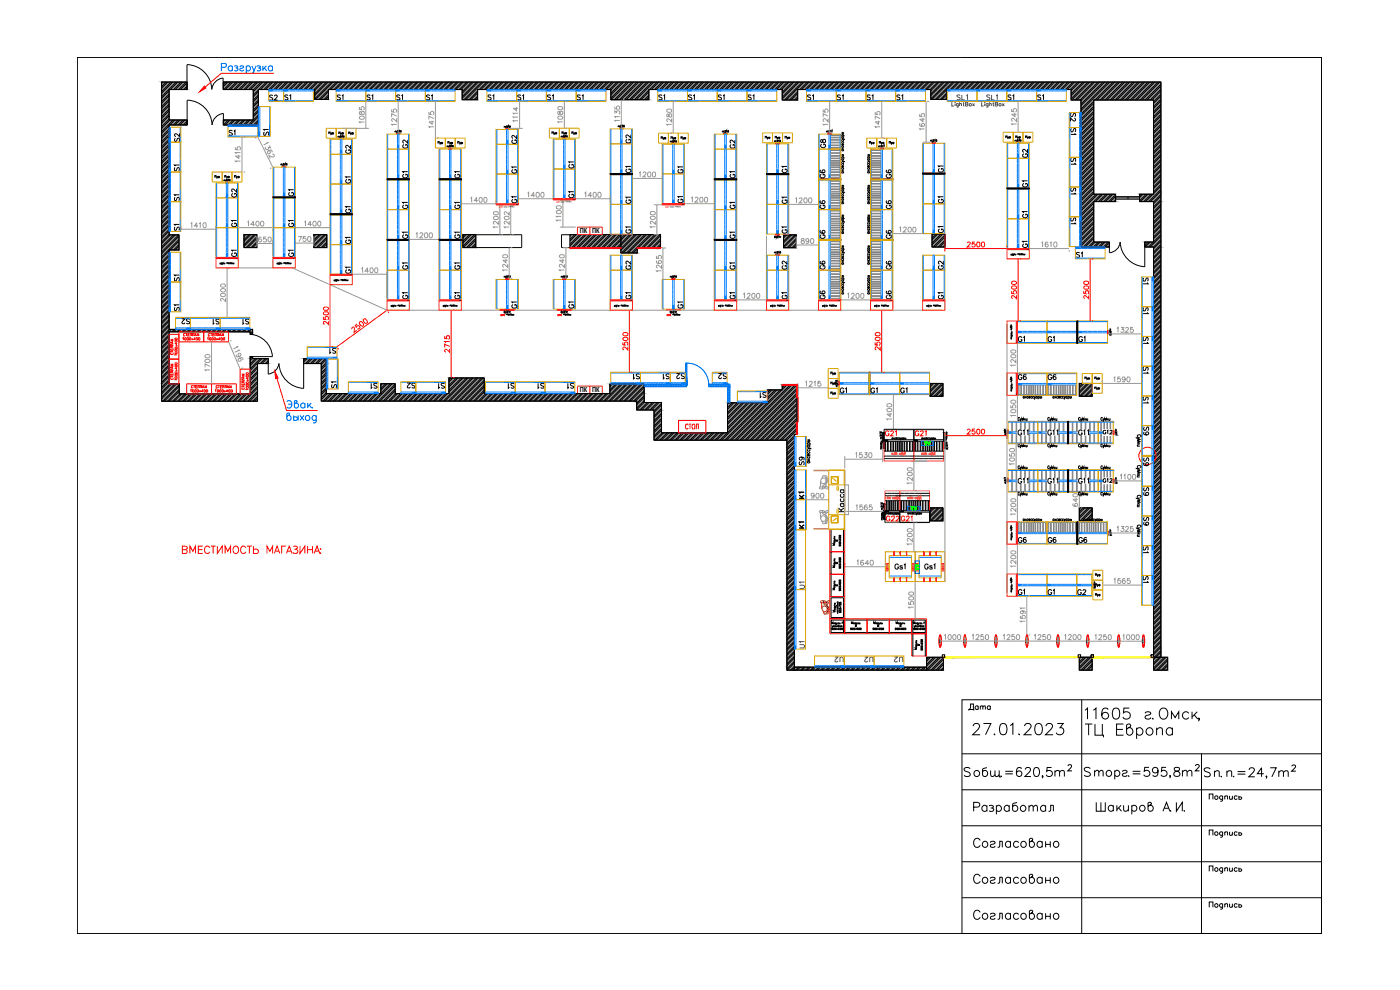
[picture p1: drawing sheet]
<svg xmlns="http://www.w3.org/2000/svg" width="420mm" height="297mm" viewBox="0 0 420 297" stroke-linecap="round" stroke-linejoin="round" font-family="sans-serif">
<defs><g id="words">
<text font-size="7.1" x="291" y="245.5">Разработал</text>
<text font-size="6.6" x="290.7" y="221.5">27.01.2023</text>
<g font-size="6.2">
<text x="291" y="255.4">Согласовано</text>
<text x="291" y="266.3">Согласовано</text>
</g>
<text font-size="5.7" x="291" y="276.9">Согласовано</text>
<text font-size="5.3" fill="#f00" x="53.6" y="167.2">ВМЕСТИМОСТЬ МАГАЗИНА:</text>
<text font-size="5.3" x="289.6" y="214.5">Дата</text>
<g font-size="4.9" fill="#007fff">
<text x="79.7" y="31.4">S2</text>
<text x="67.4" y="42">S1</text>
<text x="320" y="41.6">S1</text>
<text x="169.3" y="51.5">G1</text>
<text x="206" y="53.3" transform="rotate(-90 206 53.3)">G1</text>
<text x="309.4" y="48.3" transform="rotate(-90 309.4 48.3)">G2</text>
<text x="323.8" y="50.4" transform="rotate(-90 323.8 50.4)">S1</text>
<text x="139" y="54.7" transform="rotate(-90 139 54.7)">G1</text>
<text x="268.5" y="54.7" transform="rotate(-90 268.5 54.7)">G6</text>
<text x="309.4" y="57.5" transform="rotate(-90 309.4 57.5)">G1</text>
<text x="320" y="59.3">S1</text>
<text x="309.4" y="66.7" transform="rotate(-90 309.4 66.7)">G1</text>
<text x="323.8" y="68.4" transform="rotate(-90 323.8 68.4)">S1</text>
<text x="135.1" y="72.7">G1</text>
<text x="268.5" y="72.7" transform="rotate(-90 268.5 72.7)">G6</text>
<text x="135.1" y="81.8">G1</text>
<text x="268.5" y="81.8" transform="rotate(-90 268.5 81.8)">G6</text>
<text x="110.1" y="117.8">S1</text>
<text x="130.5" y="117.8">S1</text>
<text x="151.3" y="117.8">S1</text>
<text x="160.2" y="117.8">S1</text>
<text x="169.3" y="117.8">S1</text>
<text x="197.9" y="115">S1</text>
<text x="201.8" y="115">S2</text>
<text x="214.5" y="115">S2</text>
<text x="260" y="119.2">G1</text>
<text x="273" y="119.2" transform="rotate(-90 273 119.2)">G1</text>
<text x="322.4" y="131.9">G11</text>
<text x="345.7" y="131.6" transform="rotate(-90 345.7 131.6)">S9</text>
<text x="242.4" y="140.8" transform="rotate(-90 242.4 140.8)">S9</text>
<text x="345.7" y="141.1" transform="rotate(-90 345.7 141.1)">S9</text>
<text x="322.4" y="146.4">G11</text>
<text x="345.7" y="149.9" transform="rotate(-90 345.7 149.9)">S9</text>
<text x="242.4" y="159.8" transform="rotate(-90 242.4 159.8)">K1</text>
<text x="345.7" y="158.7" transform="rotate(-90 345.7 158.7)">S9</text>
</g>
<g font-size="4.9" fill="#989898">
<text x="135.1" y="63.9">G1</text>
<text x="169.3" y="60.7">G1</text>
<text x="202.1" y="62.1">G1</text>
<text x="238.5" y="150.6">K1</text>
<text x="267.4" y="172.2">Gs1</text>
</g>
<g font-size="4.9">
<text x="268.5" y="63.9" transform="rotate(-90 268.5 63.9)">G6</text>
<text x="309.4" y="75.5" transform="rotate(-90 309.4 75.5)">G1</text>
<text x="139" y="91" transform="rotate(-90 139 91)">G1</text>
<text x="268.5" y="91" transform="rotate(-90 268.5 91)">G6</text>
<text x="264.9" y="157.7">G22</text>
<text x="269.2" y="157.7">G21</text>
</g>
<g font-size="4.9" fill="#ff3f00">
<text x="173.2" y="93.8" transform="rotate(-90 173.2 93.8)">G1</text>
<text x="206" y="93.8" transform="rotate(-90 206 93.8)">G1</text>
</g>
<g font-size="4.9" fill="#f00">
<text x="189.1" y="115">S1</text>
<text x="250.8" y="119.2">G1</text>
</g>
<text font-size="4.9" fill="#a5dd00" x="254.4" y="154.9" transform="rotate(-90 254.4 154.9)">Касса</text>
<text font-size="4.9" fill="#dda500" x="276.2" y="172.2">Gs1</text>
<g font-size="4.4" fill="#007fff">
<text x="84.3" y="31">S1</text>
<text x="99.8" y="31">S1</text>
<text x="145.3" y="31">S1</text>
<text x="163" y="31">S1</text>
<text x="172.2" y="31">S1</text>
<text x="196.5" y="31">S1</text>
<text x="205.3" y="31">S1</text>
<text x="214.5" y="31">S1</text>
<text x="223.3" y="31">S1</text>
<text x="240.9" y="31">S1</text>
<text x="258.9" y="31">S1</text>
<text x="267.8" y="31">S1</text>
<text x="286.1" y="31">SL1</text>
<text x="294.9" y="31">SL1</text>
<text x="310.1" y="31">S1</text>
<text x="81.5" y="42" transform="rotate(-90 81.5 42)">S1</text>
<text x="323.5" y="37.7" transform="rotate(-90 323.5 37.7)">S2</text>
<text x="54.7" y="43.7" transform="rotate(-90 54.7 43.7)">S2</text>
<text x="106.2" y="47.3" transform="rotate(-90 106.2 47.3)">G2</text>
<text x="123.1" y="45.5" transform="rotate(-90 123.1 45.5)">G2</text>
<text x="155.9" y="44.1" transform="rotate(-90 155.9 44.1)">G2</text>
<text x="190.1" y="44.1" transform="rotate(-90 190.1 44.1)">G2</text>
<text x="221.5" y="45.5" transform="rotate(-90 221.5 45.5)">G2</text>
<text x="54.7" y="52.6" transform="rotate(-90 54.7 52.6)">S1</text>
<text x="155.9" y="53.3" transform="rotate(-90 155.9 53.3)">G1</text>
<text x="190.1" y="52.9" transform="rotate(-90 190.1 52.9)">G1</text>
<text x="237.1" y="52.9" transform="rotate(-90 237.1 52.9)">G1</text>
<text x="284" y="52.9" transform="rotate(-90 284 52.9)">G1</text>
<text x="88.9" y="60" transform="rotate(-90 88.9 60)">G1</text>
<text x="106.2" y="56.1" transform="rotate(-90 106.2 56.1)">G1</text>
<text x="123.1" y="54.7" transform="rotate(-90 123.1 54.7)">G1</text>
<text x="221.5" y="54.7" transform="rotate(-90 221.5 54.7)">G1</text>
<text x="248.4" y="54.7" transform="rotate(-90 248.4 54.7)">G6</text>
<text x="54.7" y="61.4" transform="rotate(-90 54.7 61.4)">S1</text>
<text x="72" y="60.3" transform="rotate(-90 72 60.3)">G2</text>
<text x="106.2" y="65.3" transform="rotate(-90 106.2 65.3)">G1</text>
<text x="123.1" y="63.9" transform="rotate(-90 123.1 63.9)">G1</text>
<text x="190.1" y="62.1" transform="rotate(-90 190.1 62.1)">G1</text>
<text x="221.5" y="63.9" transform="rotate(-90 221.5 63.9)">G1</text>
<text x="284" y="62.1" transform="rotate(-90 284 62.1)">G1</text>
<text x="190.1" y="71.3" transform="rotate(-90 190.1 71.3)">G1</text>
<text x="284" y="70.9" transform="rotate(-90 284 70.9)">G1</text>
<text x="106.2" y="74.4" transform="rotate(-90 106.2 74.4)">G1</text>
<text x="123.1" y="72.7" transform="rotate(-90 123.1 72.7)">G1</text>
<text x="221.5" y="72.7" transform="rotate(-90 221.5 72.7)">G1</text>
<text x="248.4" y="72.7" transform="rotate(-90 248.4 72.7)">G6</text>
<text x="123.1" y="81.8" transform="rotate(-90 123.1 81.8)">G1</text>
<text x="190.1" y="81.8" transform="rotate(-90 190.1 81.8)">G2</text>
<text x="221.5" y="81.8" transform="rotate(-90 221.5 81.8)">G1</text>
<text x="248.4" y="81.8" transform="rotate(-90 248.4 81.8)">G6</text>
<text x="284" y="81.8" transform="rotate(-90 284 81.8)">G2</text>
<text x="54.7" y="85.4" transform="rotate(-90 54.7 85.4)">S1</text>
<text x="345.4" y="86.4" transform="rotate(-90 345.4 86.4)">S1</text>
<text x="345.4" y="95.2" transform="rotate(-90 345.4 95.2)">S1</text>
<text x="53.3" y="98.4">S2</text>
<text x="62.8" y="98.4">S1</text>
<text x="71.6" y="98.4">S1</text>
<text x="313.3" y="103.7">G1</text>
<text x="322.4" y="103.7">G1</text>
<text x="102" y="117.5" transform="rotate(-90 102 117.5)">S1</text>
<text x="121" y="117.5">S2</text>
<text x="226.8" y="120.3">S1</text>
<text x="345.4" y="122.1" transform="rotate(-90 345.4 122.1)">S1</text>
<text x="345.4" y="166.9" transform="rotate(-90 345.4 166.9)">S1</text>
<text x="242.4" y="177.8" transform="rotate(-90 242.4 177.8)">U1</text>
<text x="313.3" y="179.6">G1</text>
<text x="242.4" y="195.8" transform="rotate(-90 242.4 195.8)">U1</text>
<text x="249.4" y="199.7">U2</text>
<text x="258.2" y="199.7">U2</text>
<text x="267.1" y="199.7">U2</text>
</g>
<g font-size="4.4" fill="#989898">
<text x="109" y="31">S1</text>
<text x="117.8" y="31">S1</text>
<text x="126.6" y="31">S1</text>
<text x="154.2" y="31">S1</text>
<text x="250.1" y="31">S1</text>
<text x="301.3" y="31">S1</text>
<text x="248.7" y="45.5" transform="rotate(-90 248.7 45.5)">G8</text>
<text x="155.9" y="62.1" transform="rotate(-90 155.9 62.1)">G1</text>
<text x="237.1" y="62.1" transform="rotate(-90 237.1 62.1)">G1</text>
<text x="54.7" y="70.2" transform="rotate(-90 54.7 70.2)">S1</text>
<text x="72" y="69.1" transform="rotate(-90 72 69.1)">G1</text>
<text x="88.9" y="69.1" transform="rotate(-90 88.9 69.1)">G1</text>
<text x="321.7" y="78.3">S1</text>
<text x="345.4" y="104.4" transform="rotate(-90 345.4 104.4)">S1</text>
<text x="345.4" y="113.2" transform="rotate(-90 345.4 113.2)">S1</text>
<text x="345.4" y="176" transform="rotate(-90 345.4 176)">S1</text>
</g>
<g font-size="4.4">
<text x="248.4" y="63.9" transform="rotate(-90 248.4 63.9)">G6</text>
<text x="72" y="78.3" transform="rotate(-90 72 78.3)">G1</text>
<text x="88.9" y="78.3" transform="rotate(-90 88.9 78.3)">G1</text>
<text x="106.2" y="83.3" transform="rotate(-90 106.2 83.3)">G1</text>
<text x="123.1" y="91" transform="rotate(-90 123.1 91)">G1</text>
<text x="190.1" y="91" transform="rotate(-90 190.1 91)">G1</text>
<text x="221.5" y="91" transform="rotate(-90 221.5 91)">G1</text>
<text x="237.1" y="91" transform="rotate(-90 237.1 91)">G1</text>
<text x="248.4" y="91" transform="rotate(-90 248.4 91)">G6</text>
<text x="284" y="91" transform="rotate(-90 284 91)">G1</text>
<text x="304.4" y="103.7">G1</text>
<text x="304.4" y="115">G6</text>
<text x="313.3" y="115">G6</text>
<text x="264.6" y="131.9">G21</text>
<text x="273.4" y="131.9">G21</text>
<text x="304.4" y="164">G6</text>
<text x="313.3" y="164">G6</text>
<text x="322.4" y="164">G6</text>
<text x="304.4" y="179.6">G1</text>
</g>
<g font-size="4.4" fill="#f00">
<text x="237.1" y="71.3" transform="rotate(-90 237.1 71.3)">G1</text>
<text x="237.1" y="81.8" transform="rotate(-90 237.1 81.8)">G2</text>
<text x="97.7" y="107.2">S1</text>
<text x="329.8" y="131.6">G12</text>
</g>
<text font-size="4.4" fill="#0ff" x="54.7" y="94.5" transform="rotate(-90 54.7 94.5)">S1</text>
<text font-size="4.4" fill="#ff3f00" x="155.9" y="93.8" transform="rotate(-90 155.9 93.8)">G1</text>
<text font-size="4.4" fill="#dda500" x="322.1" y="179.6">G2</text>
<g font-size="4" fill="#0f0">
<text x="276.2" y="134.8">TV</text>
<text x="272.3" y="154.2">TV</text>
<text x="276.6" y="172.2" transform="rotate(-90 276.6 172.2)">TV</text>
</g>
<text font-size="4" fill="#989898" x="329.8" y="146">G12</text>
<text font-size="3.5" fill="#dda500" x="133" y="44.4">Пуф</text>
<g font-size="3.1" fill="#007fff">
<text x="79.7" y="28.6">25</text>
<text x="49.4" y="43.4">25</text>
<text x="250.1" y="45.2" transform="rotate(-90 250.1 45.2)">00</text>
<text x="122.8" y="119.2">25</text>
<text x="203.2" y="116.4">0</text>
<text x="216.3" y="116.4">25</text>
</g>
<text font-size="3.1" fill="#ff3f00" x="166.2" y="96">ЭКП</text>
<text font-size="3.1" fill="#00f" x="215.9" y="116.4">0</text>
<g font-size="2.6" fill="#007fff">
<text x="322.8" y="36">0</text>
<text x="49.4" y="43.7">2</text>
</g>
<text font-size="2.6" fill="#f00" x="54.7" y="99.8">0</text>
<g font-size="2.1">
<text x="174" y="70">ПК</text>
<text x="177.7" y="70">ПК</text>
<text x="174" y="117.8">ПК</text>
<text x="177.7" y="117.8">ПК</text>
</g>
<g font-size=".7">
<text x="154.5" y="61.8" transform="rotate(-180 154.5 61.8)">торец т.D3 ЭКП</text>
<text x="171.6" y="60.2" transform="rotate(-180 171.6 60.2)">торец т.D3 ЭКП</text>
<text x="204.4" y="61.7" transform="rotate(-180 204.4 61.7)">торец т.D3 ЭКП</text>
</g>
<g font-size=".4">
<text x="172.7" y="59.7" transform="rotate(-180 172.7 59.7)">2000</text>
<text x="155.6" y="61.2" transform="rotate(-180 155.6 61.2)">2000</text>
<text x="205.4" y="61.2" transform="rotate(-180 205.4 61.2)">2000</text>
<text x="71.5" y="77.3" transform="rotate(-180 71.5 77.3)">2000</text>
<text x="88.6" y="77.3" transform="rotate(-180 88.6 77.3)">2000</text>
<text x="308.9" y="74.6" transform="rotate(-180 308.9 74.6)">2000</text>
<text x="105.7" y="82.3" transform="rotate(-180 105.7 82.3)">2000</text>
<text x="122.8" y="90" transform="rotate(-180 122.8 90)">2000</text>
<text x="138.5" y="90" transform="rotate(-180 138.5 90)">2000</text>
<text x="189.8" y="90" transform="rotate(-180 189.8 90)">2000</text>
<text x="221.1" y="90" transform="rotate(-180 221.1 90)">2000</text>
<text x="236.7" y="90" transform="rotate(-180 236.7 90)">2000</text>
<text x="252.3" y="90" transform="rotate(-180 252.3 90)">2000</text>
<text x="268" y="90" transform="rotate(-180 268 90)">2000</text>
<text x="283.6" y="90" transform="rotate(-180 283.6 90)">2000</text>
<text x="305.3" y="103" transform="rotate(-90 305.3 103)">2000</text>
<text x="305.3" y="118.6" transform="rotate(-90 305.3 118.6)">2000</text>
<text x="305.3" y="163.3" transform="rotate(-90 305.3 163.3)">2000</text>
<text x="305.3" y="178.9" transform="rotate(-90 305.3 178.9)">2000</text>
</g>
</g></defs>
<g fill="none" stroke="#000" stroke-width=".3">
<path d="M23.2 17.2h.1M23.2 17.2h373.4v262.9h-373.4zM23.2 17.2h373.4M56.1 19.4a7.6 7.6 0 0 1 7.4 7.4 3.8 3.8 0 0 1 3.5-3.4M56.1 19.4v7.5M324.6 17.2h.1M360.6 17.2h.1M396.6 17.2h.1M48.5 24.6h7.6v2.3h-5.4v9.1h5.5v1.5h-5.5v33h3v4.5h-3v23.8h25.1v1.5h-.7v-.7h-24.4v15.6h3.1v3h21.3v-11.2h.7v.6h4.7v1.5h-3.2v11.3h-28.8zM48.8 24.6l-.3 .4M49.9 24.6l-1.4 1.4M50.3 24.6l-1.8 1.9"/>
<path d="M50.7 28.3l-2.2 2.2M50.7 29.7l-2.2 2.3M50.7 31.3l-2.2 2.2M50.7 32.8l-2.2 2.2M50.7 34.3l-2.2 2.2M50.7 35.8l-2.2 2.2M50.7 38.8l-2.2 2.2M50.7 27.2l-2.2 2.3M50.7 28.7l-2.2 2.3M50.7 30.3l-2.2 2.2M50.7 31.7l-2.2 2.3M50.7 33.3l-2.2 2.2"/>
<path d="M50.7 34.7l-2.2 2.3M50.7 37.7l-2.2 2.3M50.7 39.3l-2.2 2.2M51 36l-2.5 2.5M51.3 24.6l-2.8 2.9M51.8 24.6l-3.3 3.4M52 36l-3.5 3.5M52.5 36l-1.5 1.5M52.9 24.6l-4.4 4.4M53.3 24.6l-2.2 2.3M53.5 36l-1.5 1.5M54 36l-1.5 1.5"/>
<path d="M54.3 24.6l-2.2 2.3M54.8 24.6l-2.2 2.3M55 36l-1.5 1.5M55.5 36l-1.5 1.5M55.9 24.6l-2.3 2.3M56.1 25.9l-1 1M56.1 24.9l-2 2M56.1 26.4l-.5 .5M56.2 36.4l-1.2 1.1M56.2 36.9l-.7 .6M56.2 36h-5.5v-9.1h5.5v-2.3h-7.7v95.8h28.8M63.6 37.5a3.8 3.8 0 0 1 3.5-3.5l-.1 3.5"/>
<path d="M63.7 37.5a7.7 7.7 0 0 0-7.5-7.5v7.5h-5.5v33M67 23.4v3.5M67 24.6h281.4v172.6h-2.2v-123.1h-2.6v-1.5h2.6v-12.1h-4.2v-2.2h4.2v-28.3h-18v28.3h6.6v2.2h-6.6v12.1h4.7v1.5h-8.5v-44.1h-2.9v-3.1h-37.5v2.9h-4.7v-2.9h-39.9v3.1h-4.6v-3.1h-40.1v3h-11.4v-3h-40v3h-4.6v-3h-40.1v2.9h-4.2v-2.9h-16.9v10.6h-10.5v-1.5h9v-9.1h-9zM67 36h9v-9.1h-9v-2.3h281.4v172.6M67.5 36l-.5 .5M67.9 24.6l-.9 .9M68.4 24.6l-1.4 1.4M68.5 36l-1.5 1.5M69 36l-1.5 1.5M69.4 24.6l-2.2 2.3M69.9 24.6l-2.3 2.3M70 36l-1.5 1.5"/>
<path d="M70.5 36l-1.5 1.5M70.9 24.6l-2.2 2.3M71.4 24.6l-2.2 2.3M71.5 36l-1.5 1.5M72 36l-1.4 1.5M72.4 24.6l-2.2 2.3M72.9 24.6l-2.3 2.3M73.1 36l-1.6 1.5M73.5 36l-1.5 1.5M73.9 24.6l-2.2 2.3M74.4 24.6l-2.2 2.3M74.5 36l-1.4 1.5"/>
<path d="M75 36l-1.4 1.5M75.4 24.6l-2.2 2.3M75.9 24.6l-2.3 2.3M76.9 24.6l-2.2 2.3M77.4 24.6l-2.2 2.3M77.5 27l-1.5 1.5M77.5 28.5l-1.5 1.5M77.5 30l-1.5 1.5M77.5 31.5l-1.5 1.5M77.5 33l-1.5 1.5M77.5 34.5l-3 3M77.5 36.1l-1.4 1.4"/>
<path d="M77.5 27.5l-1.5 1.5M77.5 29l-1.5 1.5M77.5 30.5l-1.5 1.5M77.5 32l-1.5 1.5M77.5 33.5l-1.5 1.5M77.5 35l-2.5 2.5M77.5 36.5l-.9 1M78.4 24.6l-2.4 2.4M78.9 24.6l-2.9 2.9M79.9 24.6l-2.2 2.3M80.4 24.6l-2.2 2.3M81.4 24.6l-2.2 2.3"/>
<path d="M81.9 24.6l-2.2 2.3M82.9 24.6l-2.2 2.3M83.4 24.6l-2.2 2.3M84.4 24.6l-2.2 2.3M84.9 24.6l-2.2 2.3M85.9 24.6l-2.2 2.3M86.4 24.6l-2.2 2.3M87.4 24.6l-2.2 2.3M87.9 24.6l-2.2 2.3M88.9 24.6l-2.2 2.3M89.4 24.6l-2.2 2.3M90.5 24.6l-2.3 2.3"/>
<path d="M90.9 24.6l-2.2 2.3M91.9 24.6l-2.2 2.3M92.4 24.6l-2.2 2.3M93.5 24.6l-2.3 2.3M93.9 24.6l-2.2 2.3M94.9 24.6l-2.2 2.3M95.4 24.6l-2.2 2.3M96.5 24.6l-2.3 2.3M96.9 24.6l-2.5 2.6M97.9 24.6l-3.5 3.6M98.5 24.6l-4.1 4.1M98.6 27l-2.9 2.8"/>
<path d="M98.6 28.5l-1.3 1.3M98.6 27.5l-2.3 2.3M98.6 29l-.8 .8M98.6 26.9h40.1v3h4.6v-3h40v3h11.4v-3h40.1v3.1h4.6v-3.1h39.9v2.9h4.7v-2.9h37.5v3.1h2.9v44.1h8.5M98.6 29.8h-4.2v-2.9h-16.9v10.6h-10.5M99.5 24.6l-5.1 5.1M100 24.6l-5.3 5.2M101 24.6l-2.3 2.3M101.5 24.6l-2.3 2.3M102.5 24.6l-2.3 2.3M103 24.6l-2.3 2.3M104 24.6l-2.2 2.3"/>
<path d="M104.5 24.6l-2.3 2.3M105.5 24.6l-2.3 2.3M106 24.6l-2.3 2.3M107 24.6l-2.2 2.3M107.5 24.6l-2.3 2.3M108.5 24.6l-2.3 2.3M109 24.6l-2.2 2.3M110 24.6l-2.2 2.3M110.5 24.6l-2.3 2.3M111.5 24.6l-2.3 2.3M112 24.6l-2.2 2.3M113 24.6l-2.2 2.3"/>
<path d="M113.5 24.6l-2.3 2.3M114.5 24.6l-2.2 2.3M115 24.6l-2.2 2.3M116 24.6l-2.2 2.3M116.5 24.6l-2.2 2.3M117.5 24.6l-2.2 2.3M118 24.6l-2.2 2.3M119 24.6l-2.2 2.3M119.5 24.6l-2.2 2.3M120.5 24.6l-2.2 2.3M121 24.6l-2.2 2.3M122 24.6l-2.2 2.3"/>
<path d="M122.5 24.6l-2.2 2.3M123.5 24.6l-2.2 2.3M124 24.6l-2.2 2.3M125 24.6l-2.2 2.3M125.5 24.6l-2.2 2.3M126.5 24.6l-2.2 2.3M127 24.6l-2.2 2.3M128 24.6l-2.2 2.3M128.5 24.6l-2.2 2.3M129.5 24.6l-2.2 2.3M130 24.6l-2.2 2.3M131 24.6l-2.2 2.3"/>
<path d="M131.5 24.6l-2.2 2.3M132.5 24.6l-2.2 2.3M133 24.6l-2.2 2.3M134.1 24.6l-2.3 2.3M134.5 24.6l-2.2 2.3M135.5 24.6l-2.2 2.3M136 24.6l-2.2 2.3M137.1 24.6l-2.3 2.3M137.6 24.6l-2.3 2.3M138.5 24.6l-2.2 2.3M139.1 24.6l-2.3 2.3M140.1 24.6l-2.3 2.3"/>
<path d="M140.6 24.6l-2.3 2.3M141.5 24.6l-2.8 2.9M142.1 24.6l-3.4 3.4M143.1 24.6l-4.4 4.4M143.3 27.4l-2.5 2.5M143.3 28.9l-1 1M143.3 27.9l-2 2M143.3 29.4l-.5 .5M143.6 24.6l-4.9 4.9M144.6 24.6l-5.3 5.3M145.1 24.6l-5.3 5.3M146.1 24.6l-2.3 2.3"/>
<path d="M146.6 24.6l-2.3 2.3M147.6 24.6l-2.2 2.3M148.1 24.6l-2.3 2.3M149.1 24.6l-2.3 2.3M149.6 24.6l-2.3 2.3M150.6 24.6l-2.2 2.3M151.1 24.6l-2.3 2.3M152.1 24.6l-2.3 2.3M152.6 24.6l-2.2 2.3M153.6 24.6l-2.2 2.3M154.1 24.6l-2.3 2.3M155.1 24.6l-2.2 2.3"/>
<path d="M155.6 24.6l-2.2 2.3M156.6 24.6l-2.2 2.3M157.1 24.6l-2.2 2.3M158.1 24.6l-2.2 2.3M158.6 24.6l-2.2 2.3M159.6 24.6l-2.2 2.3M160.1 24.6l-2.2 2.3M161.1 24.6l-2.2 2.3M161.6 24.6l-2.2 2.3M162.6 24.6l-2.2 2.3M163.1 24.6l-2.2 2.3M164.1 24.6l-2.2 2.3"/>
<path d="M164.6 24.6l-2.2 2.3M165.6 24.6l-2.2 2.3M166.1 24.6l-2.2 2.3M167.1 24.6l-2.2 2.3M167.6 24.6l-2.2 2.3M168.6 24.6l-2.2 2.3M169.1 24.6l-2.2 2.3M170.1 24.6l-2.2 2.3M170.6 24.6l-2.2 2.3M171.6 24.6l-2.2 2.3M172.1 24.6l-2.2 2.3M173.1 24.6l-2.2 2.3"/>
<path d="M173.6 24.6l-2.2 2.3M174.7 24.6l-2.3 2.3M175.1 24.6l-2.2 2.3M176.1 24.6l-2.2 2.3M176.6 24.6l-2.2 2.3M177.7 24.6l-2.3 2.3M178.2 24.6l-2.3 2.3M179.1 24.6l-2.2 2.3M179.6 24.6l-2.2 2.3M180.7 24.6l-2.3 2.3M181.2 24.6l-2.3 2.3M182.1 24.6l-2.2 2.3"/>
<path d="M182.7 24.6l-2.3 2.3M183.7 24.6l-2.3 2.3M184.2 24.6l-2.3 2.3M185.2 24.6l-2.2 2.3M185.7 24.6l-2.4 2.4M186.7 24.6l-3.4 3.4M187.2 24.6l-3.9 3.9M188.2 24.6l-4.9 4.8M188.7 24.6l-5.3 5.3M189.7 24.6l-5.3 5.3M190.2 24.6l-5.3 5.3M191.2 24.6l-5.3 5.3"/>
<path d="M191.7 24.6l-5.3 5.3M192.7 24.6l-5.3 5.3M193.2 24.6l-5.3 5.3M194.2 24.6l-5.3 5.3M194.7 24.6l-5.3 5.3M194.7 27.1l-2.8 2.8M194.7 28.6l-1.3 1.3M194.7 27.6l-2.3 2.3M194.7 29.1l-.8 .8M195.7 24.6l-5.3 5.3M196.2 24.6l-5.3 5.3M197.2 24.6l-2.2 2.3"/>
<path d="M197.7 24.6l-2.2 2.3M198.7 24.6l-2.2 2.3M199.2 24.6l-2.2 2.3M200.2 24.6l-2.2 2.3M200.7 24.6l-2.2 2.3M201.7 24.6l-2.2 2.3M202.2 24.6l-2.2 2.3M203.2 24.6l-2.2 2.3M203.7 24.6l-2.2 2.3M204.7 24.6l-2.2 2.3M205.2 24.6l-2.2 2.3M206.2 24.6l-2.2 2.3"/>
<path d="M206.7 24.6l-2.2 2.3M207.7 24.6l-2.2 2.3M208.2 24.6l-2.2 2.3M209.2 24.6l-2.2 2.3M209.7 24.6l-2.2 2.3M210.7 24.6l-2.2 2.3M211.2 24.6l-2.2 2.3M212.2 24.6l-2.2 2.3M212.7 24.6l-2.2 2.3M213.7 24.6l-2.2 2.3M214.2 24.6l-2.2 2.3M215.3 24.6l-2.3 2.3"/>
<path d="M215.8 24.6l-2.3 2.3M216.7 24.6l-2.2 2.3M217.2 24.6l-2.2 2.3M218.3 24.6l-2.3 2.3M218.8 24.6l-2.3 2.3M219.7 24.6l-2.2 2.3M220.2 24.6l-2.2 2.3M221.3 24.6l-2.3 2.3M221.8 24.6l-2.3 2.3M222.7 24.6l-2.2 2.3M223.3 24.6l-2.3 2.3M224.3 24.6l-2.3 2.3"/>
<path d="M224.8 24.6l-2.3 2.3M225.7 24.6l-2.2 2.3M226.3 24.6l-2.3 2.3M227.3 24.6l-2.3 2.3M227.8 24.6l-2.3 2.3M228.8 24.6l-2.2 2.3M229.3 24.6l-2.3 2.3M230.3 24.6l-2.3 2.3M230.8 24.6l-2.3 2.3M231.8 24.6l-2.2 2.3M232.3 24.6l-2.3 2.3M233.3 24.6l-2.3 2.3"/>
<path d="M233.8 24.6l-2.3 2.3M234.8 24.6l-2.2 2.3M235.3 24.6l-2.2 2.3M236.3 24.6l-2.3 2.3M236.8 24.6l-2.2 2.3M237.8 24.6l-3 3.1M238.3 24.6l-3.5 3.5M239.3 24.6l-4.5 4.6M239.4 27.5l-2.5 2.5M239.4 29.1l-1 .9M239.4 28.1l-2 1.9M239.4 29.6l-.4 .4"/>
<path d="M239.8 24.6l-5 5.1M240.8 24.6l-5.4 5.4M241.3 24.6l-5.3 5.4M242.3 24.6l-2.2 2.3M242.8 24.6l-2.2 2.3M243.8 24.6l-2.2 2.3M244.3 24.6l-2.2 2.3M245.3 24.6l-2.2 2.3M245.8 24.6l-2.2 2.3M246.8 24.6l-2.2 2.3M247.3 24.6l-2.2 2.3M248.3 24.6l-2.2 2.3"/>
<path d="M248.8 24.6l-2.2 2.3M249.8 24.6l-2.2 2.3M250.3 24.6l-2.2 2.3M251.3 24.6l-2.2 2.3M251.8 24.6l-2.2 2.3M252.8 24.6l-2.2 2.3M253.4 24.6l-2.3 2.3M254.3 24.6l-2.2 2.3M254.8 24.6l-2.2 2.3M255.8 24.6l-2.2 2.3M256.4 24.6l-2.3 2.3M257.3 24.6l-2.2 2.3"/>
<path d="M257.8 24.6l-2.2 2.3M258.9 24.6l-2.3 2.3M259.4 24.6l-2.3 2.3M260.3 24.6l-2.2 2.3M260.8 24.6l-2.2 2.3M261.9 24.6l-2.3 2.3M262.4 24.6l-2.3 2.3M263.3 24.6l-2.2 2.3M263.8 24.6l-2.2 2.3M264.9 24.6l-2.3 2.3M265.4 24.6l-2.3 2.3M266.3 24.6l-2.2 2.3"/>
<path d="M266.9 24.6l-2.3 2.3M267.9 24.6l-2.3 2.3M268.4 24.6l-2.3 2.3M269.4 24.6l-2.2 2.3M269.9 24.6l-2.3 2.3M270.9 24.6l-2.3 2.3M271.4 24.6l-2.3 2.3M272.4 24.6l-2.2 2.3M272.9 24.6l-2.2 2.3M273.9 24.6l-2.3 2.3M274.4 24.6l-2.3 2.3M275.4 24.6l-2.2 2.3"/>
<path d="M275.9 24.6l-2.2 2.3M276.9 24.6l-2.3 2.3M277.4 24.6l-2.2 2.3M278.4 24.6l-2.2 2.3M278.9 24.6l-2.2 2.3M279.9 24.6l-2.2 2.3M280.4 24.6l-2.2 2.3M281.4 24.6l-2.2 2.3M281.9 24.6l-2.6 2.6M282.9 24.6l-3.6 3.6M283.4 24.6l-4.1 4.1M284 28l-1.8 1.8"/>
<path d="M284 29.5l-.3 .3M284 27l-2.8 2.8M284 28.5l-1.3 1.3M284.4 24.6l-5.1 5.1M284.9 24.6l-5.2 5.2M285.9 24.6l-5.2 5.2M286.4 24.6l-2.2 2.3M287.4 24.6l-2.2 2.3M287.9 24.6l-2.2 2.3M288.9 24.6l-2.2 2.3M289.4 24.6l-2.2 2.3M290.4 24.6l-2.2 2.3"/>
<path d="M290.9 24.6l-2.2 2.3M291.9 24.6l-2.2 2.3M292.4 24.6l-2.2 2.3M293.4 24.6l-2.2 2.3M293.9 24.6l-2.2 2.3M294.9 24.6l-2.2 2.3M295.4 24.6l-2.2 2.3M296.4 24.6l-2.2 2.3M297 24.6l-2.3 2.3M297.9 24.6l-2.2 2.3M298.4 24.6l-2.2 2.3M299.5 24.6l-2.3 2.3"/>
<path d="M300 24.6l-2.3 2.3M300.9 24.6l-2.2 2.3M301.4 24.6l-2.2 2.3M302.5 24.6l-2.3 2.3M303 24.6l-2.3 2.3M303.9 24.6l-2.2 2.3M304.4 24.6l-2.2 2.3M305.5 24.6l-2.3 2.3M306 24.6l-2.3 2.3M306.9 24.6l-2.2 2.3M307.5 24.6l-2.3 2.3M308.5 24.6l-2.3 2.3"/>
<path d="M309 24.6l-2.3 2.3M310 24.6l-2.3 2.3M310.5 24.6l-2.3 2.3M311.5 24.6l-2.3 2.3M312 24.6l-2.3 2.3M313 24.6l-2.2 2.3M313.5 24.6l-2.2 2.3M314.5 24.6l-2.3 2.3M315 24.6l-2.3 2.3M316 24.6l-2.2 2.3M316.5 24.6l-2.2 2.3M317.5 24.6l-2.3 2.3"/>
<path d="M318 24.6l-2.2 2.3M319 24.6l-2.2 2.3M319.5 24.6l-2.2 2.3M320.5 24.6l-2.3 2.3M321 24.6l-2.2 2.3M322 24.6l-2.2 2.3M322.5 24.6l-2.2 2.3M323.5 24.6l-2.2 2.3M324 24.6l-2.5 2.6M325 24.6l-3.5 3.6M325.5 24.6l-4 4.1M326.5 24.6l-5 5.1"/>
<path d="M327 24.6l-5.4 5.4M328 24.6l-5.3 5.4M328.2 30.4l-3.8 3.8M328.2 31.9l-3.8 3.8M328.2 33.4l-3.8 3.8M328.2 34.9l-3.8 3.8M328.2 36.4l-3.8 3.8M328.2 38l-3.8 3.7M328.2 39.4l-3.8 3.9M328.2 30.9l-3.8 3.8M328.2 32.4l-3.8 3.8M328.2 33.9l-3.8 3.8"/>
<path d="M328.2 35.4l-3.8 3.8M328.2 36.9l-3.8 3.8M328.2 38.4l-3.8 3.8M328.2 39.9l-3.8 3.9M328.5 24.6l-5.3 5.4M329.5 24.6l-5.3 5.4M330 24.6l-5.6 5.6M331 24.6l-6.6 6.6M331.5 24.6l-7.1 7.1M332.5 24.6l-8.1 8.1M333 24.6l-8.6 8.6M334 24.6l-5.3 5.4"/>
<path d="M334.5 24.6l-5.3 5.4M335.5 24.6l-5.3 5.4M336 24.6l-5.3 5.4M337 24.6l-5.3 5.4M337.6 24.6l-5.4 5.4M338.5 24.6l-5.3 5.4M339 24.6l-5.3 5.4M340 24.6l-5.3 5.4M340.6 24.6l-5.4 5.4M341.5 24.6l-5.3 5.4M342 24.6l-5.3 5.4M343.1 24.6l-5.4 5.4"/>
<path d="M343.6 24.6l-5.4 5.4M344.5 24.6l-5.3 5.4M345 24.6l-5.3 5.4M346.1 24.6l-5.4 5.4M346.6 24.6l-5.4 5.4M347.5 24.6l-5.3 5.4M348.1 24.6l-5.4 5.4M348.4 25.3l-4.7 4.7M348.4 26.8l-3.2 3.2M348.4 28.3l-2.2 2.3M348.4 29.8l-2.2 2.2M348.4 31.3l-2.2 2.3"/>
<path d="M348.4 32.8l-2.2 2.2M348.4 34.3l-2.2 2.3M348.4 35.8l-2.2 2.2M348.4 37.3l-2.2 2.3M348.4 38.8l-2.2 2.2M348.4 25.8l-4.2 4.2M348.4 27.3l-2.7 2.7M348.4 28.8l-2.2 2.2M348.4 30.3l-2.2 2.2M348.4 31.8l-2.2 2.2M348.4 33.3l-2.2 2.2M348.4 34.8l-2.2 2.2"/>
<path d="M348.4 36.3l-2.2 2.3M348.4 37.8l-2.2 2.2M348.4 39.3l-2.2 2.3M50.7 43.3l-2.2 2.2M50.7 44.8l-2.2 2.2M50.7 46.3l-2.2 2.2M50.7 47.8l-2.2 2.2M50.7 49.3l-2.2 2.2M50.7 50.8l-2.2 2.2M50.7 52.3l-2.2 2.3M50.7 53.8l-2.2 2.2M50.7 55.3l-2.2 2.3"/>
<path d="M50.7 56.8l-2.2 2.2M50.7 58.3l-2.2 2.3M50.7 59.8l-2.2 2.2M50.7 43.8l-2.2 2.2M50.7 45.3l-2.2 2.2M50.7 46.8l-2.2 2.2M50.7 48.3l-2.2 2.2M50.7 49.8l-2.2 2.2M50.7 51.3l-2.2 2.2M50.7 52.8l-2.2 2.2M50.7 54.3l-2.2 2.2M50.7 55.8l-2.2 2.2"/>
<path d="M50.7 57.3l-2.2 2.2M50.7 58.8l-2.2 2.2M81.9 59.3l6.7 .1zM81.9 59.1h6.7v.2h-6.7zM116.1 53.8h6.7v.2h-6.7zM116.1 53.7l6.7 .1zM131.8 53.8h6.7v.2h-6.7zM131.8 53.7l6.7 .1zM183.1 52.2h6.7v.2h-6.7zM183.1 52.1l6.7 .1zM214.4 53.8h6.7v.2h-6.7zM214.4 53.7l6.7 .1z"/>
<path d="M230 52.2h6.7v.2h-6.7zM230 52.1l6.7 .1zM245.6 53.8h6.7v.2h-6.7zM245.6 53.7l6.7 .1zM261.3 53.8h6.7v.2h-6.7zM261.3 53.7l6.7 .1zM276.9 52.1l6.7 .1zM276.9 51.9h6.7v.2h-6.7zM302.2 56.5h6.7v.2h-6.7zM302.2 56.4l6.7 .1zM328.2 41l-3.8 3.7M328.2 42.4l-3.8 3.9"/>
<path d="M328.2 44l-3.8 3.7M328.2 45.5l-3.8 3.8M328.2 47l-3.8 3.7M328.2 48.5l-3.8 3.8M328.2 50l-3.8 3.7M328.2 51.5l-3.8 3.8M328.2 53l-3.8 3.8M328.2 54.5l-3.8 3.8M328.2 56l-3.8 3.8M328.2 57.5l-3.8 3.8M328.2 41.4l-3.8 3.8M328.2 43l-3.8 3.8"/>
<path d="M328.2 44.4l-3.8 3.8M328.2 46l-3.8 3.8M328.2 47.4l-3.8 3.9M328.2 49l-3.8 3.8M328.2 50.4l-3.8 3.9M328.2 52l-3.8 3.8M328.2 53.5l-3.8 3.8M328.2 55l-3.8 3.8M328.2 56.5l-3.8 3.8M328.2 58l-3.8 3.8M329 58.3l-4.6 4.5M329.5 58.3l-5.1 5"/>
<path d="M330.5 58.3l-6.1 6M330.9 58.3l-2.2 2.2M332 58.3l-2.3 2.2M332.5 58.3l-2.3 2.2M333.5 58.3l-2.3 2.2M334 58.3l-2.2 2.2M334.8 58.4l-2.1 2.1M334.8 60l-.6 .5M334.8 59.4h7.2M334.8 59.8h7.2M338.5 59v.8M342 59h-7.2l-1.6 1.5"/>
<path d="M342.5 58.3l-.5 .4M343 58.3l-1 1M344 58.3l-2 2M344.5 58.3l-2.2 2.2M345.5 58.3l-2.2 2.2M346 58.3l-2.2 2.2M348.4 40.3l-2.2 2.3M348.4 41.8l-2.2 2.3M348.4 43.3l-2.2 2.3M348.4 44.8l-2.2 2.3M348.4 46.3l-2.2 2.3M348.4 47.9l-2.2 2.2"/>
<path d="M348.4 49.3l-2.2 2.3M348.4 50.9l-2.2 2.2M348.4 52.4l-2.2 2.2M348.4 53.9l-2.2 2.2M348.4 55.4l-2.2 2.2M348.4 56.9l-3.7 3.6M348.4 58.4l-2.2 2.2M348.4 59.9l-2.2 2.2M348.4 40.8l-2.2 2.2M348.4 42.3l-2.2 2.3M348.4 43.8l-2.2 2.3M348.4 45.3l-2.2 2.3"/>
<path d="M348.4 46.8l-2.2 2.3M348.4 48.3l-2.2 2.3M348.4 49.9l-2.2 2.2M348.4 51.3l-2.2 2.3M348.4 52.9l-2.2 2.2M348.4 54.3l-2.2 2.3M348.4 55.9l-2.2 2.2M348.4 57.3l-3.1 3.2M348.4 58.9l-2.2 2.2M50.7 61.3l-2.2 2.3M50.7 62.8l-2.2 2.3M50.7 64.3l-2.2 2.3"/>
<path d="M50.7 65.8l-2.2 2.3M50.7 67.3l-2.2 2.3M50.7 68.9l-2.2 2.2M50.7 70.3l-2.2 2.3M50.7 76.4l-2.2 2.2M50.7 77.9l-2.2 2.2M50.7 79.4l-2.2 2.2M50.7 60.3l-2.2 2.3M50.7 61.8l-2.2 2.2M50.7 63.3l-2.2 2.3M50.7 64.8l-2.2 2.3M50.7 66.3l-2.2 2.3"/>
<path d="M50.7 67.8l-2.2 2.3M50.7 69.3l-2.2 2.3M50.7 75.3l-2.2 2.3M50.7 76.9l-2.2 2.2M50.7 78.3l-2.2 2.3M50.7 79.9l-2.2 2.2M51.1 70.5l-2.6 2.6M52.1 70.5l-3.6 3.6M52.6 70.5l-4.1 4.1M53.6 70.5l-5.1 5.1M53.7 71.9l-5.2 5.2M53.7 73.4l-1.6 1.6"/>
<path d="M53.7 74.9l-.1 .1M53.7 70.9l-5.2 5.2M53.7 72.4l-2.6 2.6M53.7 73.9l-1.1 1.1M53.7 70.5v4.5h-3v23.8h25.1v1.5h-.7M73.2 70.4h3.9v3.9h-3.9zM73.7 70.4l-.5 .5M74.7 70.4l-1.5 1.5M75.3 70.4l-2.1 2M76.2 70.4l-3 3M76.7 70.4l-3.5 3.5M77.1 71.1l-3.2 3.2"/>
<path d="M77.1 72.6l-1.7 1.7M77.1 74.1l-.2 .2M77.1 71.6l-2.7 2.7M77.1 73.1l-1.2 1.2M94.2 70.4h3.9v3.9h-3.9zM94.3 70.4l-.1 .1M94.8 70.4l-.6 .6M95.8 70.4l-1.6 1.6M96.3 70.4l-2.1 2.1M97.3 70.4l-3.1 3.1M97.8 70.4l-3.6 3.6M98.1 71.1l-3.2 3.2"/>
<path d="M98.1 72.6l-1.7 1.7M98.1 74.2l-.2 .1M98.1 71.6l-2.7 2.7M98.1 73.1l-1.2 1.2M99 64.3h6.7v.2h-6.7zM99 64.2l6.7 .1zM116.1 72h6.7v.1h-6.7zM116.1 71.8l6.7 .2zM131.8 72h6.7v.1h-6.7zM131.8 71.8l6.7 .2zM138.9 70.4h3.9v3.9h-3.9zM138.9 70.4h3.9v3.9"/>
<path d="M140.9 70.4l-2 2M141.4 70.4l-2.5 2.5M142.4 70.4l-3.5 3.5M142.8 71.5l-2.8 2.8M142.8 73l-1.3 1.3M142.8 70.5l-3.7 3.8M142.8 72l-2.3 2.3M142.8 73.5l-.7 .8M142.8 70.4h13.8v3.9h-17.7M171.1 70.4h-2.6v3.9h2.6M171.5 70.4l-.4 .4M172.5 70.4l-1.4 1.4"/>
<path d="M173 70.4l-1.9 1.9M174 70.4l-2.9 2.9M174.5 70.4l-3.4 3.4M175.5 70.4l-4 4M176 70.4l-4 4M177 70.4l-4 4M177.5 70.4l-4 4M178.5 70.4l-4 4M179 70.4l-4 4M180 70.4l-4 4M180.5 70.4l-4 4M181.5 70.4l-4 4"/>
<path d="M182 70.4l-4 4M183 70.4l-4 4M183.5 70.4l-4 4M184.5 70.4l-4 4M185 70.4l-4 4M186 70.4l-4 4M186.3 70.4h11.9v4h-7v1.5h-4.9zM186.3 74.4h-15.2v-4h27.1v4M186.3 70.4v5.5M186.5 70.4l-4 4M187.5 70.4l-4 4M188 70.4l-4 4"/>
<path d="M189 70.4l-4 4M189.5 70.4l-4 4M190.5 70.4l-4.2 4.2M191 70.4l-4.7 4.7M191.2 75.7l-.2 .2M191.2 74.7l-1.2 1.2M192 70.4l-5.5 5.5M192.5 70.4l-5.5 5.5M193.5 70.4l-5.5 5.5M194 70.4l-5.5 5.5M195 70.4l-5.5 5.5M195.5 70.4l-4 4"/>
<path d="M196.5 70.4l-4 4M197 70.4l-4 4M198 70.4l-4 4M198.2 71.7l-2.7 2.7M198.2 73.2l-1.2 1.2M198.2 70.7l-3.7 3.7M198.2 72.2l-2.2 2.2M198.2 73.7l-.7 .7M198.2 74.4h-7v1.5M214.4 72h6.7v.1h-6.7zM214.4 71.8l6.7 .2zM235.1 70.5h3.9v3.8h-3.9z"/>
<path d="M237.6 70.5l-2.5 2.4M238.6 70.5l-3.5 3.4M239 71.5l-2.8 2.8M239 73l-1.3 1.3M239 70.5l-3.8 3.8M239 72l-2.3 2.3M239 73.5l-.8 .8M245.6 72h6.7v.1h-6.7zM245.6 71.8l6.7 .2zM261.3 72h6.7v.1h-6.7zM261.3 71.8l6.7 .2zM279.7 70.3h3.9v3.8h-3.9z"/>
<path d="M279.7 70.3v3.8h3.9M282.4 70.3l-2.7 2.6M282.9 70.3l-3.2 3.1M283.6 70.6l-3.6 3.5M283.6 72.1l-2.1 2M283.6 73.6l-.6 .5M283.6 71.1l-3.1 3M283.6 72.5l-1.5 1.6M283.6 74.1h-.1M283.6 70.3v3.8M328.2 62l-3.8 3.8M328.2 63.5l-3.8 3.8"/>
<path d="M328.2 65l-3.8 3.8M328.2 66.5l-3.8 3.8M328.2 68l-3.8 3.8M328.2 69.5l-3.8 3.8M328.2 71l-3.1 3.1M328.2 72.5l-1.6 1.6M328.2 61l-3.8 3.8M328.2 62.5l-3.8 3.8M328.2 64l-3.8 3.8M328.2 65.5l-3.8 3.8M328.2 67l-3.8 3.8M328.2 68.5l-3.8 3.8"/>
<path d="M328.2 70l-3.8 3.8M328.2 71.5l-2.5 2.6M328.6 72.6l-1.5 1.5M329.6 72.6l-1.4 1.5M330.1 72.6l-1.4 1.5M331.1 72.6l-1.5 1.5M331.6 72.6l-1.5 1.5M332.6 72.6l-1.4 1.5M332.9 73.9l-.3 .2M332.9 75.8v-3.2h-4.7v-12.1h6.6v-2.2h-6.6v-28.3h18v28.3h-4.2v2.2h4.2v12.1h-2.6v7.5M332.9 72.8l-1.2 1.3M336.2 72.6a7.8 7.8 0 0 0 7.4 7.4"/>
<path d="M336.2 72.6a3.5 3.5 0 0 1-3.2 3.2M343.6 74.1h2.6M343.6 72.6v.1M344.7 72.6l-1.1 1.1M345.2 72.6l-1.5 1.5M346.2 74.1v127h4.2M348.4 61.4l-2.2 2.2M348.4 62.9l-2.2 2.2M348.4 64.4l-2.2 2.2M348.4 65.9l-2.2 2.2M348.4 67.4l-2.2 2.2M348.4 68.9l-2.2 2.2"/>
<path d="M348.4 70.4l-3.7 3.7M348.4 71.9l-2.2 2.3M348.4 73.4l-2.2 2.2M348.4 74.9l-2.2 2.3M348.4 76.4l-2.2 2.2M348.4 77.9l-2.2 2.3M348.4 79.4l-2.2 2.2M348.4 60.4l-2.2 2.2M348.4 61.9l-2.2 2.2M348.4 63.4l-2.2 2.2M348.4 64.9l-2.2 2.2M348.4 66.4l-2.2 2.2"/>
<path d="M348.4 67.9l-2.2 2.2M348.4 69.4l-2.2 2.2M348.4 70.9l-3.2 3.2M348.4 72.4l-2.2 2.2M348.4 73.9l-2.2 2.2M348.4 75.4l-2.2 2.2M348.4 76.9l-2.2 2.2M348.4 78.4l-2.2 2.2M348.4 79.9l-2.2 2.3M50.7 99.6h24.4v.7a7.1 7.1 0 0 1 6.7 6.7h-6.7v11.2h-21.3v-3h-3.1zM50.7 80.9l-2.2 2.2M50.7 82.4l-2.2 2.2"/>
<path d="M50.7 83.9l-2.2 2.2M50.7 85.4l-2.2 2.2M50.7 86.9l-2.2 2.2M50.7 88.4l-2.2 2.2M50.7 89.9l-2.2 2.2M50.7 91.4l-2.2 2.2M50.7 92.9l-2.2 2.3M50.7 94.4l-2.2 2.2M50.7 95.9l-2.2 2.3M50.7 97.4l-2.2 2.2M50.7 81.4l-2.2 2.2M50.7 82.9l-2.2 2.2"/>
<path d="M50.7 84.4l-2.2 2.2M50.7 85.9l-2.2 2.2M50.7 87.4l-2.2 2.2M50.7 88.9l-2.2 2.2M50.7 90.4l-2.2 2.2M50.7 91.9l-2.2 2.2M50.7 93.4l-2.2 2.2M50.7 94.9l-2.2 2.2M50.7 96.4l-2.2 2.2M50.7 97.9l-2.2 2.2M50.8 98.8l-2.3 2.4M51.3 98.8l-2.8 2.8"/>
<path d="M52.3 98.8l-.7 .8M58.3 98.8l-.7 .8M59.8 98.8l-.7 .8M60.4 98.8l-.8 .8M61.4 98.8l-.8 .8M61.8 98.8l-.7 .8M68.9 98.8l-.8 .8M69.4 98.8l-.8 .8M70.4 98.8l-.8 .8M75.8 99.4l-.7 .7M75.8 99.9l-.4 .4M323.2 96.3h.1v6.7h-.1z"/>
<path d="M323.3 96.3l.2 6.7zM348.4 80.9l-2.2 2.3M348.4 82.4l-2.2 2.3M348.4 83.9l-2.2 2.3M348.4 85.4l-2.2 2.3M348.4 86.9l-2.2 2.3M348.4 88.4l-2.2 2.3M348.4 89.9l-2.2 2.3M348.4 91.5l-2.2 2.2M348.4 92.9l-2.2 2.3M348.4 94.5l-2.2 2.2M348.4 96l-2.2 2.2"/>
<path d="M348.4 97.5l-2.2 2.2M348.4 99l-2.2 2.2M348.4 81.4l-2.2 2.2M348.4 82.9l-2.2 2.3M348.4 84.4l-2.2 2.2M348.4 85.9l-2.2 2.3M348.4 87.4l-2.2 2.3M348.4 88.9l-2.2 2.3M348.4 90.5l-2.2 2.2M348.4 91.9l-2.2 2.3M348.4 93.5l-2.2 2.2M348.4 94.9l-2.2 2.3"/>
<path d="M348.4 96.5l-2.2 2.2M348.4 97.9l-2.2 2.3M348.4 99.5l-2.2 2.2M50.7 100.4l-2.2 2.2M50.7 101.9l-2.2 2.3M50.7 103.4l-2.2 2.2M50.7 104.9l-2.2 2.3M50.7 106.4l-2.2 2.3M50.7 107.9l-2.2 2.3M50.7 109.4l-2.2 2.3M50.7 110.9l-2.2 2.3M50.7 112.5l-2.2 2.2"/>
<path d="M50.7 113.9l-2.2 2.3M50.7 100.9l-2.2 2.3M50.7 102.4l-2.2 2.2M50.7 103.9l-2.2 2.3M50.7 105.4l-2.2 2.2M50.7 106.9l-2.2 2.3M50.7 108.4l-2.2 2.3M50.7 109.9l-2.2 2.3M50.7 111.4l-2.2 2.3M50.7 112.9l-2.2 2.3M50.7 114.5l-2.2 2.2M51 115.2l-2.5 2.5"/>
<path d="M51.5 115.2l-3 3M52.5 115.2l-4 4M53 115.2l-4.5 4.5M53.8 115.4l-5 5M53.8 116.9l-3.5 3.5M53.8 115.9l-4.5 4.5M53.8 117.4l-3 3M54 118.2l-2.2 2.2M54.5 118.2l-2.2 2.2M55.5 118.2l-2.2 2.2M56 118.2l-2.2 2.2M57.1 118.2l-2.3 2.2"/>
<path d="M57.6 118.2l-2.3 2.2M58.5 118.2l-2.2 2.2M59 118.2l-2.2 2.2M60.1 118.2l-2.3 2.2M60.6 118.2l-2.3 2.2M61.5 118.2l-2.2 2.2M62 118.2l-2.2 2.2M63.1 118.2l-2.3 2.2M63.6 118.2l-2.3 2.2M64.5 118.2l-2.2 2.2M65.1 118.2l-2.3 2.2M66.1 118.2l-2.3 2.2"/>
<path d="M66.6 118.2l-2.3 2.2M67.5 118.2l-2.2 2.2M68.1 118.2l-2.3 2.2M69.1 118.2l-2.3 2.2M69.6 118.2l-2.3 2.2M70.6 118.2l-2.2 2.2M71.1 118.2l-2.3 2.2M72.1 118.2l-2.3 2.2M72.6 118.2l-2.3 2.2M73.6 118.2l-2.2 2.2M74.1 118.2l-2.3 2.2M75.7 107l-.6 .6"/>
<path d="M75.8 107.4l-.7 .7M75.8 107v.6h4.7v4.7M76.6 107.6l-1.5 1.6M77.1 107.6l-2 2.1M77.3 109.9l-2.2 2.3M77.3 111.4l-2.2 2.3M77.3 112.9l-2.2 2.3M77.3 114.5l-2.2 2.2M77.3 115.9l-4.5 4.5M77.3 117.5l-2.9 2.9M77.3 118.9l-1.5 1.5M77.3 110.4l-2.2 2.3"/>
<path d="M77.3 112l-2.2 2.2M77.3 113.4l-2.2 2.3M77.3 115l-2.2 2.2M77.3 116.4l-4 4M77.3 118l-2.4 2.4M77.3 119.5l-.9 .9M78.1 107.6l-3 3M78.6 107.6l-3.5 3.6M79.6 107.6l-1.5 1.5M80.1 107.6l-1.5 1.5M80.5 108.2l-.8 .9M80.5 108.7l-.3 .4"/>
<path d="M80.5 109.1h-3.2v11.3M83.7 109a3.6 3.6 0 0 1-3.2 3.2M83.7 109.1a7.8 7.8 0 0 0 7.5 7.4l-.1-8.9h6.8v10.5h16.4M91.1 107.6h6.8v10.5h16.4v-3h4.3v3h16.1v-4.7h10.6v4.7h37.7v-2.8h10.3v5.5h5.2v9.1h19.8v-9.1h12.1v-3.8h4.4v-1.5h4.4v14.9h-.8v70.7h-2.2v-69h-39.9v-9.1h-5.2v-2.7h-94.7v-11.2h-5.3zM91.1 109.1h5.3v11.2h94.7v2.7M91.7 107.6l-.6 .5M92.1 107.6l-1 1M93.2 107.6l-1.5 1.5M93.7 107.6l-1.5 1.5M94.7 107.6l-1.5 1.5M95.2 107.6l-1.5 1.5M96.2 107.6l-1.5 1.5"/>
<path d="M96.7 107.6l-1.5 1.5M97.7 107.6l-1.5 1.5M97.9 108.9l-1.5 1.4M97.9 110.4l-1.5 1.5M97.9 111.9l-1.5 1.5M97.9 113.4l-1.5 1.5M97.9 114.9l-1.5 1.5M97.9 116.4l-1.5 1.5M97.9 117.9l-1.5 1.5M97.9 107.9l-1.5 1.5M97.9 109.4l-1.5 1.5M97.9 110.9l-1.5 1.5"/>
<path d="M97.9 112.4l-1.5 1.5M97.9 113.9l-1.5 1.5M97.9 115.4l-1.5 1.5M97.9 116.9l-1.5 1.5M98.2 118.1l-1.8 1.8M99.2 118.1l-2.2 2.2M99.7 118.1l-2.2 2.2M100.7 118.1l-2.2 2.2M101.2 118.1l-2.2 2.2M102.2 118.1l-2.2 2.2M102.7 118.1l-2.2 2.2M103.7 118.1l-2.2 2.2"/>
<path d="M104.2 118.1l-2.2 2.2M105.2 118.1l-2.2 2.2M105.7 118.1l-2.2 2.2M106.8 118.1l-2.3 2.2M107.2 118.1l-2.2 2.2M108.2 118.1l-2.2 2.2M108.7 118.1l-2.2 2.2M109.8 118.1l-2.3 2.2M110.2 118.1l-2.2 2.2M111.2 118.1l-2.2 2.2M111.7 118.1l-2.2 2.2M112.8 118.1l-2.3 2.2"/>
<path d="M113.2 118.1l-2.2 2.2M114.3 115.1h4.3v3h16.1M115.7 115.1l-1.4 1.5M116.2 115.1l-1.9 1.9M117.2 115.1l-5.2 5.2M117.7 115.1l-5.2 5.2M118.6 115.3l-5.1 5M118.6 116.7l-3.6 3.6M118.6 115.8l-4.6 4.5M118.6 117.2l-3.1 3.1M118.8 118.1l-2.3 2.2M119.3 118.1l-2.3 2.2"/>
<path d="M120.3 118.1l-2.2 2.2M120.8 118.1l-2.3 2.2M121.8 118.1l-2.3 2.2M122.3 118.1l-2.3 2.2M123.3 118.1l-2.2 2.2M123.8 118.1l-2.3 2.2M124.8 118.1l-2.3 2.2M125.3 118.1l-2.3 2.2M126.3 118.1l-2.2 2.2M126.8 118.1l-2.3 2.2M127.8 118.1l-2.3 2.2M128.3 118.1l-2.2 2.2"/>
<path d="M129.3 118.1l-2.2 2.2M129.8 118.1l-2.3 2.2M130.8 118.1l-2.2 2.2M131.3 118.1l-2.2 2.2M132.3 118.1l-2.2 2.2M132.8 118.1l-2.3 2.2M133.8 118.1l-2.2 2.2M134.3 118.1l-2.2 2.2M134.7 113.4h10.6v4.7h37.7v-2.8h10.3v5.5h5.2v9.1h19.8v-9.1h12.1M137 113.4l-2.3 2.2M137.5 113.4l-2.8 2.7M138.5 113.4l-3.8 3.7"/>
<path d="M139 113.4l-4.3 4.2M140 113.4l-6.9 6.9M140.5 113.4l-6.9 6.9M141.5 113.4l-6.9 6.9M142 113.4l-6.9 6.9M143 113.4l-6.9 6.9M143.5 113.4l-6.9 6.9M144.5 113.4l-6.9 6.9M145 113.4l-6.9 6.9M145.3 114.1l-6.2 6.2M145.3 115.6l-4.7 4.7M145.3 117.1l-3.2 3.2"/>
<path d="M145.3 114.6l-5.7 5.7M145.3 116.1l-4.2 4.2M145.3 117.6l-2.7 2.7M145.8 118.1l-2.2 2.2M146.3 118.1l-2.2 2.2M147.3 118.1l-2.2 2.2M147.8 118.1l-2.2 2.2M148.8 118.1l-2.2 2.2M149.3 118.1l-2.2 2.2M150.4 118.1l-2.3 2.2M150.8 118.1l-2.2 2.2M151.8 118.1l-2.2 2.2"/>
<path d="M152.3 118.1l-2.2 2.2M153.4 118.1l-2.3 2.2M153.9 118.1l-2.3 2.2M154.8 118.1l-2.2 2.2M155.3 118.1l-2.2 2.2M156.4 118.1l-2.3 2.2M156.9 118.1l-2.3 2.2M157.8 118.1l-2.2 2.2M158.4 118.1l-2.3 2.2M159.4 118.1l-2.3 2.2M159.9 118.1l-2.3 2.2M160.9 118.1l-2.2 2.2"/>
<path d="M161.4 118.1l-2.3 2.2M162.4 118.1l-2.3 2.2M162.9 118.1l-2.3 2.2M163.9 118.1l-2.2 2.2M164.4 118.1l-2.3 2.2M165.4 118.1l-2.3 2.2M165.9 118.1l-2.3 2.2M166.9 118.1l-2.2 2.2M167.4 118.1l-2.3 2.2M168.4 118.1l-2.3 2.2M168.9 118.1l-2.2 2.2M169.9 118.1l-2.2 2.2"/>
<path d="M170.4 118.1l-2.3 2.2M171.4 118.1l-2.3 2.2M171.9 118.1l-2.2 2.2M172.9 118.1l-2.2 2.2M173.4 118.1l-2.2 2.2M174.4 118.1l-2.2 2.2M174.9 118.1l-2.2 2.2M175.9 118.1l-2.2 2.2M176.4 118.1l-2.2 2.2M177.4 118.1l-2.2 2.2M177.9 118.1l-2.2 2.2M178.9 118.1l-2.2 2.2"/>
<path d="M179.4 118.1l-2.2 2.2M180.4 118.1l-2.2 2.2M180.9 118.1l-2.2 2.2M181.9 118.1l-2.2 2.2M182.4 118.1l-2.2 2.2M183.2 115.3l-.2 .2M183.8 115.3l-.8 .7M184.7 115.3l-1.7 1.7M185.2 115.3l-2.2 2.2M186.3 115.3l-5.1 5M186.8 115.3l-5.1 5M187.7 115.3l-5 5"/>
<path d="M188.2 115.3l-5 5M189.3 115.3l-5.1 5M189.8 115.3l-5.1 5M190.7 115.3l-5 5M191.2 115.3l-5 5M192.3 115.3l-5.1 5M192.8 115.3l-5.1 5M193.3 115.7l-4.6 4.6M193.3 117.2l-3.1 3.1M193.3 118.7l-2.2 2.3M193.3 116.2l-4.1 4.1M193.3 117.7l-2.6 2.6"/>
<path d="M193.3 119.2l-2.2 2.2M232.6 117l-2.2 2.2M233.2 117l-2.8 2.7M234.2 117l-3.8 3.8M234.6 117l-15 15.1M235.7 115.5l-.9 .9M236.2 115.5l-1.4 1.4M237.1 115.5l-16.6 16.6M237.6 115.5l-16.5 16.6M238.7 115.5l-16.6 16.6M239.2 116.5l-15.7 15.6M239.2 118l-14.1 14.1"/>
<path d="M239.2 119.5l-12.6 12.6M239.2 115.5l-16.6 16.6M239.2 117l-15.1 15.1M239.2 118.5l-13.6 13.6M239.2 115.5v14.9h-.8v70.7M239.2 115.5h-4.4v1.5h-4.4M260.8 111.7h.2v6.7h-.2zM261 111.7l.1 6.7zM279.1 115h3.9v3.9h-3.9zM279.7 115l-.6 .6M280.2 115l-1.1 1.1M281.2 115l-2.1 2.1"/>
<path d="M281.7 115l-2.6 2.6M282.7 115l-3.6 3.6M283 116.3l-2.7 2.6M283 117.8l-1.2 1.1M283 115.3l-3.7 3.6M283 116.7l-2.2 2.2M283 118.3l-.7 .6M323.9 115h3.9v3.9h-3.9zM324.8 115l-.9 .9M325.3 115l-1.4 1.4M326.3 115l-2.4 2.4M326.8 115l-2.9 2.9"/>
<path d="M327.8 115l-3.8 3.9M327.8 116.6l-2.4 2.3M327.8 118.1l-.8 .8M327.8 115.6l-3.4 3.3M327.8 117.1l-1.8 1.8M327.8 118.6l-.4 .3M327.8 115v3.9M327.8 115h-3.9v3.9h3.9M348.4 100.5l-2.2 2.2M348.4 102l-2.2 2.2M348.4 103.5l-2.2 2.2M348.4 105l-2.2 2.2"/>
<path d="M348.4 106.5l-2.2 2.2M348.4 108l-2.2 2.2M348.4 109.5l-2.2 2.2M348.4 111l-2.2 2.2M348.4 112.5l-2.2 2.2M348.4 114l-2.2 2.2M348.4 115.5l-2.2 2.3M348.4 117l-2.2 2.2M348.4 118.5l-2.2 2.3M348.4 101l-2.2 2.2M348.4 102.5l-2.2 2.2M348.4 104l-2.2 2.2"/>
<path d="M348.4 105.5l-2.2 2.2M348.4 107l-2.2 2.2M348.4 108.5l-2.2 2.2M348.4 110l-2.2 2.2M348.4 111.5l-2.2 2.2M348.4 113l-2.2 2.2M348.4 114.5l-2.2 2.2M348.4 116l-2.2 2.2M348.4 117.5l-2.2 2.2M348.4 119l-2.2 2.2M191.1 123h5.2v9.1h39.9M193.3 120.2l-2.2 2.3"/>
<path d="M193.3 120.7l-2.2 2.3M194.3 120.8l-2.2 2.2M194.8 120.8l-2.2 2.2M195.8 120.8l-2.3 2.2M196.3 120.8l-2.3 2.2M197.3 120.8l-2.2 2.2M197.8 120.8l-2.2 2.2M198.5 121l-2.2 2.3M198.5 122.5l-2.2 2.3M198.5 124l-2.2 2.3M198.5 125.5l-2.2 2.3M198.5 127l-2.2 2.3"/>
<path d="M198.5 128.6l-2.2 2.2M198.5 121.5l-2.2 2.3M198.5 123l-2.2 2.3M198.5 124.5l-2.2 2.3M198.5 126.1l-2.2 2.2M198.5 127.5l-2.2 2.3M198.5 129.1l-2.2 2.2M198.7 129.9l-2.2 2.2M199.2 129.9l-2.2 2.2M200.2 129.9l-2.2 2.2M200.7 129.9l-2.2 2.2M201.7 129.9l-2.2 2.2"/>
<path d="M202.3 129.9l-2.3 2.2M203.2 129.9l-2.2 2.2M203.7 129.9l-2.2 2.2M204.8 129.9l-2.3 2.2M205.3 129.9l-2.3 2.2M206.2 129.9l-2.2 2.2M206.7 129.9l-2.2 2.2M207.8 129.9l-2.3 2.2M208.3 129.9l-2.3 2.2M209.2 129.9l-2.2 2.2M209.7 129.9l-2.2 2.2M210.8 129.9l-2.3 2.2"/>
<path d="M211.3 129.9l-2.3 2.2M212.2 129.9l-2.2 2.2M212.8 129.9l-2.3 2.2M213.8 129.9l-2.3 2.2M214.3 129.9l-2.3 2.2M215.3 129.9l-2.3 2.2M215.8 129.9l-2.3 2.2M216.8 129.9l-2.3 2.2M217.3 129.9l-2.3 2.2M218.3 129.9l-2.2 2.2M218.8 120.8l-.5 .5M219.8 120.8l-1.5 1.5"/>
<path d="M220.2 120.8l-1.9 2M221.3 120.8l-3 3M221.8 120.8l-3.5 3.5M222.8 120.8l-4.5 4.5M223.3 120.8l-5 5M224.3 120.8l-6 6M224.8 120.8l-6.5 6.5M225.8 120.8l-7.5 7.5M226.3 120.8l-8 8M227.3 120.8l-9 9M227.8 120.8l-11.2 11.3M228.8 120.8l-11.3 11.3"/>
<path d="M229.3 120.8l-11.3 11.3M230.3 120.8l-11.2 11.3M236.2 132.1v69h47M238.4 130.8l-2.2 2.2M238.4 132.3l-2.2 2.2M238.4 133.8l-2.2 2.2M238.4 135.3l-2.2 2.2M238.4 136.8l-2.2 2.2M238.4 138.3l-2.2 2.2M238.4 139.8l-2.2 2.2M238.4 131.3l-2.2 2.2M238.4 132.8l-2.2 2.2"/>
<path d="M238.4 134.3l-2.2 2.2M238.4 135.8l-2.2 2.2M238.4 137.3l-2.2 2.2M238.4 138.8l-2.2 2.2M239.2 121l-11.1 11.1M239.2 122.5l-9.6 9.6M239.2 124l-8.1 8.1M239.2 125.5l-6.6 6.6M239.2 127l-5.1 5.1M239.2 128.5l-3.6 3.6M239.2 130l-.4 .4M239.2 120l-12.1 12.1"/>
<path d="M239.2 121.5l-10.6 10.6M239.2 123l-9.1 9.1M239.2 124.5l-7.6 7.6M239.2 126l-6.1 6.1M239.2 127.5l-4.6 4.6M239.2 129l-3.1 3.1M306 140l-.2-.2-.2 .1a.47 .47 0 0 0 .2 .8l.2-.3M306 125.5l-.2-.2-.2 .1a.47 .47 0 0 0 .2 .7l.2-.2M306 133.4l-.2-.2-.2 .1a.47 .47 0 0 0 .2 .8l.2-.2M306.1 125.5l.2 .6 .2-.6M306.1 133.5l.2 .6 .2-.6M306.3 126.1l-.2 .3"/>
<path d="M306.3 134.1l-.2 .3M306.6 129.4a.6 .6 0 0 0-.8-.3 .6 .6 0 0 0-.3 .8 .53 .53 0 0 0 .6 .7 .53 .53 0 0 0 .5-.7h-.3M306.7 126.1v-.6l.2 .5 .2-.5v.6M306.7 134.1v-.6l.2 .5 .2-.5v.6M307 129.3l.4-.3v1.5M307.4 125.5v.6M307.4 133.5v.6M307.5 125.8l.2 .3M307.5 133.8l.2 .3M307.7 125.5l-.3 .5M307.7 133.5l-.3 .4M307.9 125.5l.1 .6 .3-.1"/>
<path d="M307.9 133.5l.1 .6 .3-.2M308.2 129.3l.3-.3v1.5M308.3 125.5v.6M308.3 133.5v.6M314.9 140v-.1a.36 .36 0 0 0-.5 .3 .36 .36 0 0 0 .5 .3v-.1M314.9 125.5v-.2a.36 .36 0 0 0-.5 .4 .36 .36 0 0 0 .5 .3v-.1M314.9 133.4v-.1a.36 .36 0 0 0-.5 .3 .36 .36 0 0 0 .5 .4v-.1M315 125.5l.2 .6 .3-.6M315 133.5l.2 .6 .3-.6M315.2 126.1l-.2 .3M315.2 134.1l-.2 .3M315.5 129.4a.6 .6 0 0 0-.8-.3 .6 .6 0 0 0-.2 .8 .53 .53 0 0 0 .5 .7 .53 .53 0 0 0 .5-.7h-.3"/>
<path d="M315.6 126.1v-.6l.2 .5 .2-.5v.6M315.6 134.1v-.6l.2 .5 .2-.5v.6M316 129.3l.3-.3v1.5M316.3 125.5v.6M316.3 133.5v.6M316.5 125.8l.2 .3M316.5 133.8l.2 .3M316.6 125.5l-.3 .5M316.6 133.5l-.3 .4M316.9 125.5v.6l.3-.1M316.9 133.5v.6l.3-.2M317.1 129.3l.3-.3v1.5"/>
<path d="M317.2 125.5v.6M317.2 133.5v.6M320.4 126.4h.1v6.7h-.1zM320.5 126.4h.2v6.7h-.2zM324.2 140l-.1-.1a.36 .36 0 0 0-.4 .3 .36 .36 0 0 0 .4 .3l.1-.1M324.2 125.5l-.1-.2a.36 .36 0 0 0-.4 .4 .36 .36 0 0 0 .4 .3l.1-.1M324.2 133.4l-.1-.1a.36 .36 0 0 0-.4 .3 .36 .36 0 0 0 .4 .4l.1-.1M324.3 125.5l.2 .6 .2-.6M324.3 133.5l.2 .6 .2-.6M324.5 126.1l-.2 .3M324.5 134.1l-.2 .3M324.9 126.1v-.6l.2 .5 .2-.5v.6"/>
<path d="M324.9 134.1v-.6l.2 .5 .2-.5v.6M325.6 125.5v.6M325.6 133.5v.6M325.7 125.8l.2 .3M325.7 133.8l.2 .3M325.9 125.5l-.3 .5M325.9 133.5l-.3 .4M326.1 125.5v.6l.3-.1M326.1 133.5v.6l.3-.2M326.4 125.5v.6M326.4 133.5v.6M348.4 120l-2.2 2.2"/>
<path d="M348.4 121.5l-2.2 2.3M348.4 123l-2.2 2.3M348.4 124.5l-2.2 2.3M348.4 126l-2.2 2.3M348.4 127.5l-2.2 2.3M348.4 129l-2.2 2.3M348.4 130.5l-2.2 2.3M348.4 132l-2.2 2.3M348.4 133.5l-2.2 2.3M348.4 135.1l-2.2 2.2M348.4 136.6l-2.2 2.2M348.4 138.1l-2.2 2.2"/>
<path d="M348.4 139.6l-2.2 2.2M348.4 120.5l-2.2 2.3M348.4 122l-2.2 2.2M348.4 123.5l-2.2 2.3M348.4 125l-2.2 2.2M348.4 126.5l-2.2 2.3M348.4 128l-2.2 2.2M348.4 129.5l-2.2 2.3M348.4 131l-2.2 2.3M348.4 132.5l-2.2 2.3M348.4 134.1l-2.2 2.2M348.4 135.5l-2.2 2.3"/>
<path d="M348.4 137.1l-2.2 2.2M348.4 138.5l-2.2 2.3M238.4 141.3l-2.2 2.2M238.4 142.8l-2.2 2.2M238.4 144.3l-2.2 2.2M238.4 145.8l-2.2 2.2M238.4 147.3l-2.2 2.2M238.4 148.8l-2.2 2.2M238.4 150.3l-2.2 2.3M238.4 151.8l-2.2 2.2M238.4 153.3l-2.2 2.3M238.4 154.8l-2.2 2.2"/>
<path d="M238.4 156.3l-2.2 2.3M238.4 157.8l-2.2 2.2M238.4 159.3l-2.2 2.3M238.4 140.3l-2.2 2.2M238.4 141.8l-2.2 2.2M238.4 143.3l-2.2 2.2M238.4 144.8l-2.2 2.2M238.4 146.3l-2.2 2.2M238.4 147.8l-2.2 2.2M238.4 149.3l-2.2 2.2M238.4 150.8l-2.2 2.3M238.4 152.3l-2.2 2.2"/>
<path d="M238.4 153.8l-2.2 2.3M238.4 155.3l-2.2 2.3M238.4 156.8l-2.2 2.3M238.4 158.3l-2.2 2.3M238.4 159.8l-2.2 2.3M279.1 152.4h3.9v3.9h-3.9zM279.9 152.4l-.8 .8M280.4 152.4l-1.3 1.3M281.4 152.4l-2.3 2.3M281.9 152.4l-2.8 2.8M282.9 152.4l-3.8 3.8M283 153.9l-2.4 2.4"/>
<path d="M283 155.3l-.9 1M283 152.9l-3.4 3.4M283 154.3l-1.9 2M283 155.9l-.4 .4M306 147.9l-.2-.2-.2 .1a.47 .47 0 0 0 .2 .8l.2-.2M306.1 140.1l.2 .6 .2-.6M306.1 148l.2 .6 .2-.6M306.3 140.7l-.2 .3M306.3 148.6l-.2 .3M306.6 143.9a.6 .6 0 0 0-.8-.3 .6 .6 0 0 0-.3 .9 .53 .53 0 0 0 .6 .5 .53 .53 0 0 0 .5-.5h-.3M306.7 140.7v-.6l.2 .4 .2-.4v.6M306.7 148.6v-.6l.2 .4 .2-.4v.6"/>
<path d="M307 143.8l.4-.3v1.5M307.4 140.1v.6M307.4 148v.6M307.5 140.3l.2 .4M307.5 148.2l.2 .4M307.7 140.1l-.3 .4M307.7 148l-.3 .4M307.9 140.1l.1 .5 .3-.1M307.9 148l.1 .5 .3-.1M308.2 143.8l.3-.3v1.5M308.3 140.1v.6M308.3 148v.6"/>
<path d="M314.9 147.9v-.1a.36 .36 0 0 0-.5 .3 .36 .36 0 0 0 .5 .3M315 140.1l.2 .6 .3-.6M315 148l.2 .6 .3-.6M315.2 140.7l-.2 .3M315.2 148.6l-.2 .3M315.5 143.9a.6 .6 0 0 0-.8-.3 .6 .6 0 0 0-.2 .9 .53 .53 0 0 0 .5 .5 .53 .53 0 0 0 .5-.5h-.3M315.6 140.7v-.6l.2 .4 .2-.4v.6M315.6 148.6v-.6l.2 .4 .2-.4v.6M316 143.8l.3-.3v1.5M316.3 140.1v.6M316.3 148v.6M316.5 140.3l.2 .4"/>
<path d="M316.5 148.2l.2 .4M316.6 140.1l-.3 .4M316.6 148l-.3 .4M316.9 140.1v.5l.3-.1M316.9 148v.5l.3-.1M317.1 143.8l.3-.3v1.5M317.2 140.1v.6M317.2 148v.6M320.4 141h.1v6.6h-.1zM320.5 141h.2v6.6h-.2zM323.2 156.6h.1v6.7h-.1zM323.3 156.6l.2 6.7z"/>
<path d="M323.9 152.4h3.9v3.9h-3.9zM324 152.4l-.1 .1M324.2 147.9l-.1-.1a.36 .36 0 0 0-.4 .3 .36 .36 0 0 0 .4 .3h.1M324.3 140.1l.2 .6 .2-.6M324.3 148l.2 .6 .2-.6M324.5 140.7l-.2 .3M324.5 148.6l-.2 .3M324.9 140.7v-.6l.2 .4 .2-.4v.6M324.9 148.6v-.6l.2 .4 .2-.4v.6M325 152.4l-1.1 1.1M325.5 152.4l-1.6 1.6M325.6 140.1v.6"/>
<path d="M325.6 148v.6M325.7 140.3l.2 .4M325.7 148.2l.2 .4M325.9 140.1l-.3 .4M325.9 148l-.3 .4M326.1 140.1v.5l.3-.1M326.1 148v.5l.3-.1M326.4 140.1v.6M326.4 148v.6M326.5 152.4l-2.6 2.6M327.1 152.4l-3.2 3.1M327.8 152.6l-3.6 3.7"/>
<path d="M327.8 154.2l-2.1 2.1M327.8 155.6l-.6 .7M327.8 153.1l-3.1 3.2M327.8 154.7l-1.6 1.6M327.8 156.2l-.1 .1M348.4 141.1l-2.2 2.2M348.4 142.6l-2.2 2.2M348.4 144.1l-2.2 2.2M348.4 145.6l-2.2 2.2M348.4 147.1l-2.2 2.2M348.4 148.6l-2.2 2.2M348.4 150.1l-2.2 2.2"/>
<path d="M348.4 151.6l-2.2 2.2M348.4 153.1l-2.2 2.2M348.4 154.6l-2.2 2.2M348.4 156.1l-2.2 2.2M348.4 157.6l-2.2 2.2M348.4 159.1l-2.2 2.3M348.4 140.1l-2.2 2.2M348.4 141.5l-2.2 2.3M348.4 143.1l-2.2 2.2M348.4 144.6l-2.2 2.2M348.4 146.1l-2.2 2.2M348.4 147.6l-2.2 2.2"/>
<path d="M348.4 149.1l-2.2 2.2M348.4 150.6l-2.2 2.2M348.4 152.1l-2.2 2.2M348.4 153.6l-2.2 2.2M348.4 155.1l-2.2 2.2M348.4 156.6l-2.2 2.2M348.4 158.1l-2.2 2.2M348.4 159.6l-2.2 2.2M238.4 160.9l-2.2 2.2M238.4 162.3l-2.2 2.3M238.4 163.9l-2.2 2.2M238.4 165.3l-2.2 2.3"/>
<path d="M238.4 166.9l-2.2 2.2M238.4 168.3l-2.2 2.3M238.4 169.9l-2.2 2.2M238.4 171.4l-2.2 2.2M238.4 172.9l-2.2 2.2M238.4 174.4l-2.2 2.2M238.4 175.9l-2.2 2.2M238.4 177.4l-2.2 2.2M238.4 178.9l-2.2 2.2M238.4 161.3l-2.2 2.3M238.4 162.8l-2.2 2.3M238.4 164.3l-2.2 2.3"/>
<path d="M238.4 165.8l-2.2 2.3M238.4 167.3l-2.2 2.3M238.4 168.9l-2.2 2.2M238.4 170.4l-2.2 2.2M238.4 171.9l-2.2 2.2M238.4 173.4l-2.2 2.2M238.4 174.9l-2.2 2.2M238.4 176.4l-2.2 2.2M238.4 177.9l-2.2 2.2M238.4 179.4l-2.2 2.2M348.4 160.6l-2.2 2.2M348.4 162.1l-2.2 2.3"/>
<path d="M348.4 163.6l-2.2 2.2M348.4 165.1l-2.2 2.3M348.4 166.6l-2.2 2.3M348.4 168.1l-2.2 2.3M348.4 169.6l-2.2 2.3M348.4 171.1l-2.2 2.3M348.4 172.6l-2.2 2.3M348.4 174.1l-2.2 2.3M348.4 175.6l-2.2 2.3M348.4 177.2l-2.2 2.2M348.4 178.7l-2.2 2.2M348.4 161.1l-2.2 2.3"/>
<path d="M348.4 162.6l-2.2 2.2M348.4 164.1l-2.2 2.3M348.4 165.6l-2.2 2.2M348.4 167.1l-2.2 2.3M348.4 168.6l-2.2 2.2M348.4 170.1l-2.2 2.3M348.4 171.6l-2.2 2.2M348.4 173.1l-2.2 2.3M348.4 174.7l-2.2 2.2M348.4 176.1l-2.2 2.3M348.4 177.7l-2.2 2.2M348.4 179.1l-2.2 2.3"/>
<path d="M238.4 180.4l-2.2 2.2M238.4 181.9l-2.2 2.2M238.4 183.4l-2.2 2.2M238.4 184.9l-2.2 2.2M238.4 186.4l-2.2 2.2M238.4 187.9l-2.2 2.2M238.4 189.4l-2.2 2.2M238.4 190.9l-2.2 2.3M238.4 192.4l-2.2 2.2M238.4 193.9l-2.2 2.3M238.4 195.4l-2.2 2.2M238.4 196.9l-2.2 2.3"/>
<path d="M238.4 198.4l-2.2 2.2M238.4 199.9l-1.1 1.2M238.4 180.9l-2.2 2.2M238.4 182.4l-2.2 2.2M238.4 183.9l-2.2 2.2M238.4 185.4l-2.2 2.2M238.4 186.9l-2.2 2.2M238.4 188.4l-2.2 2.2M238.4 189.9l-2.2 2.2M238.4 191.4l-2.2 2.2M238.4 192.9l-2.2 2.2M238.4 194.4l-2.2 2.3"/>
<path d="M238.4 195.9l-2.2 2.2M238.4 197.4l-2.2 2.3M238.4 198.9l-2.1 2.2M278.1 197.2h5.1v3.9h-5.1zM278.8 197.2l-.7 .7M279.2 197.2l-1.1 1.2M280.2 197.2l-2.1 2.2M280.7 197.2l-2.6 2.6M281.8 197.2l-3.9 3.9M282.3 197.2l-3.9 3.9M282.8 196.5h.7v.7h-.7zM283.2 197.3l-3.8 3.8"/>
<path d="M283.2 198.8l-2.3 2.3M283.2 197.8l-3.3 3.3M283.2 199.3l-1.8 1.8M323.5 196.5h.8v.7h-.8zM323.9 197.2h3.9v3.9h-3.9zM324.3 197.2l-.4 .4M325.4 197.2l-1.5 1.4M325.9 197.2l-2 1.9M326.8 197.2l-2.9 2.9M327.3 197.2l-3.4 3.4M327.4 196.5h.8v.7h-.8zM327.8 197.8l-3.3 3.3"/>
<path d="M327.8 199.2l-1.8 1.9M327.8 198.3l-2.8 2.8M327.8 199.8l-1.3 1.3M345.4 196.5h.8v.7h-.8zM346.2 197.2h4.2v3.9h-4.2zM346.2 197.2h4.2v3.9M348.4 195.2l-2.2 2.2M348.4 196.7l-2.2 2.2M348.4 195.7l-2.2 2.2M348.4 180.2l-2.2 2.2M348.4 181.7l-2.2 2.2M348.4 183.2l-2.2 2.2"/>
<path d="M348.4 184.7l-2.2 2.2M348.4 186.2l-2.2 2.2M348.4 187.7l-2.2 2.2M348.4 189.2l-2.2 2.2M348.4 190.7l-2.2 2.2M348.4 192.2l-2.2 2.2M348.4 193.7l-2.2 2.2M348.4 180.7l-2.2 2.2M348.4 182.1l-2.2 2.3M348.4 183.7l-2.2 2.2M348.4 185.2l-2.2 2.2M348.4 186.7l-2.2 2.2"/>
<path d="M348.4 188.2l-2.2 2.2M348.4 189.7l-2.2 2.2M348.4 191.2l-2.2 2.2M348.4 192.7l-2.2 2.2M348.4 194.2l-2.2 2.2M348.4 197.2l-2.2 2.2M349.4 197.2l-3.2 3.2M349.9 197.2l-3.7 3.7M350.4 197.7l-3.4 3.4M350.4 199.2l-1.8 1.9M350.4 198.2l-2.9 2.9M350.4 199.7l-1.3 1.4"/>
<path d="M238.4 200.2h39.7v.9h-39.7zM238.4 200.2h39.7M238.7 200.2l-.9 .9M239.7 200.2l-.9 .9M240.2 200.2l-.9 .9M241.2 200.2l-.9 .9M241.7 200.2l-.9 .9M242.7 200.2l-.9 .9M243.2 200.2l-.9 .9M244.2 200.2l-.9 .9M244.7 200.2l-.9 .9M245.7 200.2l-.9 .9"/>
<path d="M246.2 200.2l-.9 .9M247.2 200.2l-.9 .9M247.7 200.2l-.9 .9M248.7 200.2l-.9 .9M256.2 200.2l-.9 .9M256.7 200.2l-.9 .9M265.2 200.2l-.8 .9M265.8 200.2l-1 .9M273.2 200.2l-.8 .9M274.3 200.2l-.9 .9M274.8 200.2l-.9 .9M275.7 200.2l-.8 .9"/>
<path d="M276.3 200.2l-.9 .9M277.3 200.2l-.9 .9M277.8 200.2l-.9 .9M278.1 201.1v-3.9h5.1v3.9M283.2 200.3l-.8 .8M283.2 200.8l-.3 .3M288.7 210h107.9v70.1h-107.9zM324.6 210v70.1M325.6 213.1l.8-.6v3.3M325.6 217.2h2.2M326.7 217.2v3.4M327.8 200.8l-.3 .3"/>
<path d="M328.1 213.1l.8-.6v3.3M328.6 217.2v3.4h2.6v.6M330.8 217.2v3.4M332.6 212.9a1 1 0 0 0-1.4-.3 2.43 2.43 0 0 0 0 3 1.04 1.04 0 0 0 1.5-.5 1.04 1.04 0 0 0-.8-1.4 1.04 1.04 0 0 0-1.2 1M334.3 212.6a1.15 1.15 0 0 1 1.6 .5 2.87 2.87 0 0 1-.3 2.5 1.05 1.05 0 0 1-1.6-.5 2.75 2.75 0 0 1 .3-2.5zM335.1 218.8h1.9M337.2 217.2h-2.1v3.4h2.1M338.7 218.3a1.09 1.09 0 0 1 1.3 .7 1.09 1.09 0 0 1-.5 1.4 1.09 1.09 0 0 1-1.4-.5v-2.3l.5-.4h.5l.3 .5-.2 .3-1.1 .8M338.9 212.5h-1.6l-.1 1.4a1.17 1.17 0 0 1 1.7-.1 1.17 1.17 0 0 1-.2 1.8 1.17 1.17 0 0 1-1.7-.5M341.1 218.8a1.06 1.06 0 0 1 1.6-.1 1.06 1.06 0 0 1 0 1.6 1.06 1.06 0 0 1-1.6-.2M341.1 218.3v3.4M343.6 214a1.01 1.01 0 0 1 1.8 0l-.5 .5-1.1 .3-.2 .5a1.01 1.01 0 0 0 1.8 0"/>
<path d="M346 215.5l-.2 .1 .2 .2 .2-.2M347.1 219l.8-.7 .8 .2 .2 2.1M347.1 218.3v2.3M348.2 212.9a1.25 1.25 0 0 1 1.4-.4 1.25 1.25 0 0 1 .9 1.2 1.45 1.45 0 0 1-.4 1.6 1.45 1.45 0 0 1-1.5 .3 2.06 2.06 0 0 1-.4-2.7zM350.4 200.7l-.4 .4M351.6 215.8v-2.2l1.1 1.7 1.1-1.7v2.2M351.9 218.8a1.09 1.09 0 0 0-1.8 .1 1.09 1.09 0 0 0 .7 1.7h.4l.7-.5M351.9 218.3v2.3M356.8 214a1.06 1.06 0 0 0-1.6-.1 1.06 1.06 0 0 0 0 1.5 1.06 1.06 0 0 0 1.6-.1M357.7 213.6v2.2M358.4 214.5l1.1 1.3M359.3 213.6l-1.6 1.5"/>
<path d="M359.9 215.6l-.1 .2-.2-.2h.3l-.3 .8M288.7 226.2h107.9M288.7 237h107.9M291.2 230.7a1.03 1.03 0 0 0-1.9 .2l.3 .4 1.3 .5 .3 .8a1.21 1.21 0 0 1-1.9 0M296.1 230.3l-1.1 .4-.1 1.7a.88 .88 0 0 0 1.1 .4 .88 .88 0 0 0 .5-1.1 .88 .88 0 0 0-1.1-.5l-.5 .3M297.3 231.2l.2 1.7 .5 .1 .6-.6M298.6 231.2l.1 1.7 .5 .1 .7-.6M299.9 231.2v1.8h.2v.4M300.5 232.7l-.1 .2h.2M301.7 231.4h2.3M301.7 232.2h2.3M306.6 230.7a.79 .79 0 0 0-1.2-.3 1.65 1.65 0 0 0 .4 2.6 .84 .84 0 0 0 .9-.8 .84 .84 0 0 0-.7-.9 .84 .84 0 0 0-1 .8"/>
<path d="M307.7 230.9l.5-.6 .9 .2a.83 .83 0 0 1-.2 1.2l-1.3 1.3h1.8M310.5 230.4a.87 .87 0 0 1 1.3 .4 1.4 1.4 0 0 1-.9 2.2 1.76 1.76 0 0 1-.4-2.6zM313 232.9h-.3h.3l-.3 .6M315.6 230.3h-1.3l-.2 1.1a.96 .96 0 0 1 1.5 0 .96 .96 0 0 1-.2 1.4 .96 .96 0 0 1-1.4-.4M316.6 231.7l.6-.5 .7 .1 .1 1.7M316.6 231.2v1.8M318 231.7l.6-.5 .7 .1 .1 1.7M320.5 229.9l.4-.5h.4l.3 .4-.3 .6-.9 .9h1.3M327.2 230.6a1.03 1.03 0 0 0-1.8 .3l.3 .4 1.2 .5 .3 .8a1.23 1.23 0 0 1-1.8 0M328.5 231.7l.6-.6 .5 .2 .2 1.6M328.5 231.1v1.8M329.8 231.7l.6-.6 .5 .2 .2 1.6"/>
<path d="M334.5 231.5a.85 .85 0 0 1 1.3-.1 .85 .85 0 0 1 0 1.3 .85 .85 0 0 1-1.3-.1M334.5 231.1v2.7M336.8 231.5a.81 .81 0 0 1 .8-.4 .81 .81 0 0 1 .7 .4l-.2 .3-1.1 .4-.2 .4a.85 .85 0 0 0 1.5 0M338.8 232.7v.2l.1-.1M339.9 231.4h2.4M339.9 232.2h2.4M344.8 230.2h-1.2l-.2 1.2a.96 .96 0 0 1 1.5 0 .96 .96 0 0 1-.2 1.4 .96 .96 0 0 1-1.4-.4M347.5 231.1a.85 .85 0 0 1-1.1 .8 .85 .85 0 0 1-.4-1.4 .85 .85 0 0 1 1.4 .1 2.47 2.47 0 0 1-.2 2.2 .82 .82 0 0 1-1.2-.2M350 230.2h-1.3l-.1 1.2a.96 .96 0 0 1 1.4 0 .96 .96 0 0 1-.2 1.4 .96 .96 0 0 1-1.4-.4M351.3 232.8h-.3h.3l-.3 .7M352.5 230.4a.58 .58 0 0 0 .3 .9 1 1 0 0 1 1 .3 1 1 0 0 1 .2 1.1l-1.1 .2a.77 .77 0 0 1-.7-.8 .77 .77 0 0 1 .8-.7l.6-.1a.58 .58 0 0 0 .3-.9zM354.9 231.7l.6-.6 .6 .2 .2 1.6"/>
<path d="M354.9 231.1v1.8M356.3 231.7l.6-.6 .7 .2 .1 1.6M358.8 229.9l.4-.5 .5 .1 .2 .2-.1 .4-1.1 1.2h1.3M360.6 226.2v53.9M362.9 239.8v-1.6h1.1v1.6M363.2 230.7a1.03 1.03 0 0 0-1.8 .3l.2 .4 1.4 .5 .2 .8a1.21 1.21 0 0 1-1.8 0M364.5 231.8l.4-.4a.68 .68 0 0 1 1 .2v1.5M364.5 231.3v1.8M366.6 232.8l-.2 .1h.3M366.9 239a.52 .52 0 0 0-.7-.1 .52 .52 0 0 0 0 .8 .52 .52 0 0 0 .7-.1M366.9 238.8l-.1 1.4-.5 .1M367.6 239.1l.2-.3h.5l.1 1"/>
<path d="M367.6 238.8v1M368.2 231.8l.6-.5 .7 .1 .1 1.7M368.2 231.3v1.8M369 238.8l.1 1h.4l.4-.2M369.9 238.8v1M370.3 232.8v.3l.1-.2M371.3 239a.52 .52 0 0 0-.7-.1 .52 .52 0 0 0 0 .8 .52 .52 0 0 0 .7-.1M371.4 231.5h2.3M371.4 232.3h2.3M371.8 239.3a.44 .44 0 0 1 .6-.2 .44 .44 0 0 1 .2 .6l-.3 .1-.5-.1M371.8 238.8v1M374.9 231l.5-.6 .9 .2a.83 .83 0 0 1-.2 1.2l-1.3 1.3h1.8"/>
<path d="M379.3 232.1h-2l1.3-1.7v2.7M380.2 232.9h-.3h.3l-.3 .7M381.2 230.4h1.8l-1.3 2.7M383.8 231.8l.6-.5 .6 .1 .2 1.7M383.8 231.3v1.8M385.2 231.8l.7-.5 .6 .1 .1 1.7M387.7 229.9l.4-.4 .5 .1 .2 .3-.1 .3-1.1 1.2h1.3M288.7 247.8h107.9M288.7 258.6h107.9M329 240.7v2.7h2.7v-2.7M330.4 240.7v2.7M334.1 242a.85 .85 0 0 0-1.2-.1 .85 .85 0 0 0 0 1.2 .85 .85 0 0 0 1.2-.1"/>
<path d="M334.1 241.6v1.8M335.2 241.6v1.8M335.7 242.4l.9 1M336.5 241.6l-1.3 1.3M337.2 241.6l.1 1.7 .7 .1 .7-.5M338.7 241.6v1.8M339.7 242a.85 .85 0 0 1 1.2-.1 .85 .85 0 0 1 0 1.2 .85 .85 0 0 1-1.2-.1M339.7 241.6v2.7M345 241.6a.88 .88 0 0 1 1.1 .5 .88 .88 0 0 1-.4 1.2 .88 .88 0 0 1-1.2-.4v-1.9l.8-.3 .3 .4-1.1 .9M349 243.4l1.1-2.7 1 2.7M349.4 242.5h1.3M351.4 243.1l-.2 .2h.3"/>
<path d="M353 240.7v2.7l1.8-2.7v2.7M355.5 243.1l-.2 .2h.3M362.9 250.6v-1.6h1.1v1.6M366.9 249.8a.52 .52 0 0 0-.7-.1 .52 .52 0 0 0 0 .8 .52 .52 0 0 0 .7-.1M366.9 249.6l-.1 1.4-.5 .1M367.6 249.9l.2-.3h.5l.1 1M367.6 249.6v1M369 249.6l.1 1h.4l.4-.3M369.9 249.6v1M371.3 249.8a.52 .52 0 0 0-.7-.1 .52 .52 0 0 0 0 .8 .52 .52 0 0 0 .7-.1M371.8 250a.45 .45 0 0 1 .6-.1 .45 .45 0 0 1 .2 .6l-.3 .1-.5-.1M371.8 249.6v1"/>
<path d="M288.7 269.4h107.9M362.9 261.4v-1.6h1.1v1.6M362.9 272.2v-1.6h1.1v1.6M366.9 260.6a.52 .52 0 0 0-.7-.1 .52 .52 0 0 0 0 .8 .52 .52 0 0 0 .7-.1M366.9 260.3l-.1 1.5-.5 .1M366.9 271.4a.52 .52 0 0 0-.7-.1 .52 .52 0 0 0 0 .8 .52 .52 0 0 0 .7-.1M366.9 271.1l-.1 1.5-.5 .1M367.6 260.7l.3-.4 .4 .1 .1 1M367.6 271.5l.3-.4 .4 .1 .1 1M367.6 260.3v1.1M367.6 271.1v1.1M369 260.3l.1 1.1h.4l.4-.3"/>
<path d="M369 271.1l.1 1 .4 .1 .4-.3M369.9 260.3v1.1M369.9 271.1v1.1M371.3 260.6a.52 .52 0 0 0-.7-.1 .52 .52 0 0 0 0 .8 .52 .52 0 0 0 .7-.1M371.3 271.4a.52 .52 0 0 0-.7-.1 .52 .52 0 0 0 0 .8 .52 .52 0 0 0 .7-.1M371.8 260.8a.45 .45 0 0 1 .6-.1 .45 .45 0 0 1 .2 .6l-.3 .1-.5-.1M371.8 271.6a.45 .45 0 0 1 .6-.1 .45 .45 0 0 1 .2 .6l-.3 .1-.5-.1M371.8 260.3v1.1M371.8 271.1v1.1"/>
<circle cx="344.9" cy="219.4" r="1.1"/>
<circle cx="293.1" cy="232.1" r=".9"/>
<circle cx="332.7" cy="232" r=".9"/>
<circle cx="365" cy="239.3" r=".52"/>
<circle cx="342.8" cy="242.5" r=".88"/>
<circle cx="365" cy="250.1" r=".52"/>
<circle cx="365" cy="260.9" r=".54"/>
<circle cx="365" cy="271.7" r=".54"/>
</g>
<g fill="none" stroke="#00f" stroke-width=".3">
<path d="M193.3 115.3h12.7v.7h-12.7zM195 115.3l-.7 .7M195.5 115.3l-.7 .7M196 115.3l-.7 .7M196.5 115.3l-.7 .7M206 109a6.5 6.5 0 0 1 6.7 6.3M212.7 115.3h6.4v.7h-6.4zM213 115.3l-.3 .3M218.3 116h.8v4.8h-.8zM219.1 116.8l-.8 .7M219.1 117.3l-.8 .7M219.1 117.8l-.8 .7"/>
<path d="M219.1 118.3l-.8 .7M219.1 118.8l-.8 .7M219.1 119.3l-.8 .7M219.1 119.8l-.8 .8M219.1 120.3l-.6 .5M219.1 120.8h-.1"/>
</g>
<g fill="#989898" stroke="#989898" stroke-width=".3">
<path d="M67 24.6l281.4 2.3v-2.3zM67 24.6l281.4 2.3h-281.4z"/>
<path d="M48.5 24.6l7.6 2.3v-2.3zM48.5 24.6l7.6 2.3h-7.6z"/>
<path d="M279.3 26.9l4.7 2.9v-2.9zM279.3 26.9l4.7 2.9h-4.7z"/>
<path d="M94.4 26.9l4.2 2.9v-2.9zM94.4 26.9l4.2 2.9h-4.2z"/>
<path d="M183.3 26.9l11.4 3v-3zM183.3 26.9l11.4 3h-11.4z"/>
<path d="M138.7 26.9l4.6 3v-3zM138.7 26.9l4.6 3h-4.6z"/>
<path d="M321.5 26.9l26.9 3.1v-3.1zM321.5 26.9l26.9 3.1h-26.9z"/>
<path d="M234.8 26.9l4.6 3.1v-3.1zM234.8 26.9l4.6 3.1h-4.6z"/>
<path d="M76 26.9l1.5 9.1v-9.1zM76 26.9l1.5 9.1h-1.5z"/>
<path d="M48.5 26.9l2.2 9.1v-9.1zM48.5 26.9l2.2 9.1h-2.2z"/>
<path d="M67 36l10.5 1.5v-1.5zM67 36l10.5 1.5h-10.5z"/>
<path d="M48.5 36l7.7 1.5v-1.5zM48.5 36l7.7 1.5h-7.7z"/>
<path d="M346.2 30l2.2 28.3v-28.3zM346.2 30l2.2 28.3h-2.2z"/>
<path d="M324.4 30l3.8 28.3v-28.3zM324.4 30l3.8 28.3h-3.8z"/>
<path d="M342 58.3l6.4 2.2v-2.2zM342 58.3l6.4 2.2h-6.4z"/>
<path d="M324.4 58.3l10.4 2.2v-2.2zM324.4 58.3l10.4 2.2h-10.4z"/>
<path d="M48.5 37.5l2.2 33v-33zM48.5 37.5l2.2 33h-2.2z"/>
<path d="M346.2 60.5l2.2 12.1v-12.1zM346.2 60.5l2.2 12.1h-2.2z"/>
<path d="M324.4 60.5l3.8 12.1v-12.1zM324.4 60.5l3.8 12.1h-3.8z"/>
<path d="M186.3 70.4l11.9 2.2v-2.2zM186.3 70.4l11.9 2.2h-11.9z"/>
<path d="M171.1 70.4l15.2 2.2v-2.2zM171.1 70.4l15.2 2.2h-15.2z"/>
<path d="M343.6 72.6l4.8 1.5v-1.5zM343.6 72.6l4.8 1.5h-4.8z"/>
<path d="M324.4 72.6l8.5 1.5v-1.5zM324.4 72.6l8.5 1.5h-8.5z"/>
<path d="M279.7 70.3l3.9 3.8v-3.8zM279.7 70.3l3.9 3.8h-3.9z"/>
<path d="M186.3 72.6l11.9 1.5v-1.5zM186.3 72.6l11.9 1.5h-11.9z"/>
<path d="M171.1 72.6l15.2 1.5v-1.5zM171.1 72.6l15.2 1.5h-15.2z"/>
<path d="M186.3 74.1l11.9 .2v-.2zM186.3 74.1l11.9 .2h-11.9z"/>
<path d="M171.1 74.1l15.2 .2v-.2zM171.1 74.1l15.2 .2h-15.2z"/>
<path d="M138.9 70.4l3.9 3.9v-3.9zM138.9 70.4l3.9 3.9h-3.9z"/>
<path d="M94.2 70.4l3.9 3.9v-3.9zM94.2 70.4l3.9 3.9h-3.9z"/>
<path d="M73.2 70.4l3.9 3.9v-3.9zM73.2 70.4l3.9 3.9h-3.9z"/>
<path d="M235.1 70.5l3.9 3.8v-3.8zM235.1 70.5l3.9 3.8h-3.9z"/>
<path d="M186.3 74.3h11.9zM186.3 74.3h11.9z"/>
<path d="M171.1 74.3h15.2zM171.1 74.3h15.2z"/>
<path d="M186.3 74.3l11.9 .1zM186.3 74.3l11.9 .1z"/>
<path d="M171.1 74.3l15.2 .1zM171.1 74.3l15.2 .1z"/>
<path d="M48.5 70.5l5.2 4.5v-4.5zM48.5 70.5l5.2 4.5h-5.2z"/>
<path d="M186.3 74.4l4.9 1.5v-1.5zM186.3 74.4l4.9 1.5h-4.9z"/>
<path d="M48.5 75l2.2 23.8v-23.8zM48.5 75l2.2 23.8h-2.2z"/>
<path d="M48.5 98.8l27.3 .8v-.8zM48.5 98.8l27.3 .8h-27.3z"/>
<path d="M75.1 99.6l.7 .7v-.7zM75.1 99.6l.7 .7h-.7z"/>
<path d="M75.1 107l.7 .6v-.6zM75.1 107l.7 .6h-.7z"/>
<path d="M91.1 107.6l6.8 1.5v-1.5zM91.1 107.6l6.8 1.5h-6.8z"/>
<path d="M75.1 107.6l5.4 1.5v-1.5zM75.1 107.6l5.4 1.5h-5.4z"/>
<path d="M48.5 99.6l2.2 15.6v-15.6zM48.5 99.6l2.2 15.6h-2.2z"/>
<path d="M234.8 115.5l4.4 1.5v-1.5zM234.8 115.5l4.4 1.5h-4.4z"/>
<path d="M183 115.3l10.3 2.8v-2.8zM183 115.3l10.3 2.8h-10.3z"/>
<path d="M134.7 113.4l10.6 4.7v-4.7zM134.7 113.4l10.6 4.7h-10.6z"/>
<path d="M114.3 115.1l4.3 3v-3zM114.3 115.1l4.3 3h-4.3z"/>
<path d="M96.4 109.1l1.5 9v-9zM96.4 109.1l1.5 9h-1.5z"/>
<path d="M75.1 109.1l2.2 9.1v-9.1zM75.1 109.1l2.2 9.1h-2.2z"/>
<path d="M48.5 115.2l5.3 3v-3zM48.5 115.2l5.3 3h-5.3z"/>
<path d="M323.9 115l3.9 3.9v-3.9zM323.9 115l3.9 3.9h-3.9z"/>
<path d="M279.1 115l3.9 3.9v-3.9zM279.1 115l3.9 3.9h-3.9z"/>
<path d="M96.4 118.1l96.9 2.2v-2.2zM96.4 118.1l96.9 2.2h-96.9z"/>
<path d="M48.5 118.2l28.8 2.2v-2.2zM48.5 118.2l28.8 2.2h-28.8z"/>
<path d="M191.1 120.3l2.2 .5v-.5zM191.1 120.3l2.2 .5h-2.2z"/>
<path d="M230.4 117l8.8 3.8v-3.8zM230.4 117l8.8 3.8h-8.8z"/>
<path d="M191.1 120.8l7.4 2.2v-2.2zM191.1 120.8l7.4 2.2h-7.4z"/>
<path d="M218.3 120.8l20.9 9.1v-9.1zM218.3 120.8l20.9 9.1h-20.9z"/>
<path d="M196.3 123l2.2 6.9v-6.9zM196.3 123l2.2 6.9h-2.2z"/>
<path d="M196.3 129.9l42.9 .5v-.5zM196.3 129.9l42.9 .5h-42.9z"/>
<path d="M196.3 130.4l42.1 1.7v-1.7zM196.3 130.4l42.1 1.7h-42.1z"/>
<path d="M323.9 152.4l3.9 3.9v-3.9zM323.9 152.4l3.9 3.9h-3.9z"/>
<path d="M279.1 152.4l3.9 3.9v-3.9zM279.1 152.4l3.9 3.9h-3.9z"/>
<path d="M346.2 74.1l2.2 123.1v-123.1zM346.2 74.1l2.2 123.1h-2.2z"/>
<path d="M236.2 132.1l2.2 68.1v-68.1zM236.2 132.1l2.2 68.1h-2.2z"/>
<path d="M346.2 197.2l4.2 3.9v-3.9zM346.2 197.2l4.2 3.9h-4.2z"/>
<path d="M323.9 197.2l3.9 3.9v-3.9zM323.9 197.2l3.9 3.9h-3.9z"/>
<path d="M278.1 197.2l5.1 3.9v-3.9zM278.1 197.2l5.1 3.9h-5.1z"/>
<path d="M238.4 200.2l39.7 .9v-.9zM238.4 200.2l39.7 .9h-39.7z"/>
<path d="M236.2 200.2l2.2 .9v-.9zM236.2 200.2l2.2 .9h-2.2z"/>
</g>
<path d="M173.3 68.1h7.4v2.3h-7.4zM177 68.1v2.3M173.3 115.9h7.4v2.2h-7.4M177 115.9v2.2" fill="none" stroke="#ed1f24" stroke-width=".3"/>
<g fill="none" stroke="#f00" stroke-width=".3">
<path d="M84.7 50.2h1.1M168.8 41.8h1.1M201.5 43.3h1.1M232.8 43.2h1.1M264.1 44.7h1.1M279.7 43h1.1M283.6 70.6v4.9M283.6 74.6h18.6M290.4 73l.2-.4 .6 .3-.9 1.2h.9M292.6 72.6h-.8l-.1 .7a.53 .53 0 0 1 .9 0 .53 .53 0 0 1-.2 .8 .53 .53 0 0 1-.7-.3M293.3 72.7a.74 .74 0 0 1 .9 .4 .74 .74 0 0 1-.3 .9l-.4 .1-.3-.3zM294.7 72.7a.74 .74 0 0 1 .9 .5 .74 .74 0 0 1-.5 .9l-.5-.3z"/>
<path d="M302.2 73.6v.5M305.5 77.7v18.6M306 77.7h.5M327.2 77.7v18.6M327.6 77.7h.5M97.1 95.1v.7l.6 .1a.52 .52 0 0 1 0-.8 .52 .52 0 0 1 .8 0 .52 .52 0 0 1-.2 .8M97.1 93.8l1.2-.2 .3 .4a.8 .8 0 0 1-.8 .5 .8 .8 0 0 1-.7-.5zM97.1 92.3l.6-.2 .8 .2a.69 .69 0 0 1-.7 .8 .69 .69 0 0 1-.7-.8zM98.6 96.4v1l-1.2-1-.3 .6 .3 .3M99 85.4v18.6M99.5 85.4h.5M105.6 98.7v-.4l.7-.1-.1 1.5 .8-.6"/>
<path d="M107.2 97.2l-.6 .4 .3 .6a.54 .54 0 0 1 .7-.5 .54 .54 0 0 1 .4 .7 .54 .54 0 0 1-.8 .3M108 96.6a.79 .79 0 0 1 .9 .3 .79 .79 0 0 1 0 .9l-.8-.2-.2-.5zM109.1 95.8a.76 .76 0 0 1 .9 .2 .76 .76 0 0 1 0 1h-.5l-.2-.3-.3-.5zM116.1 93.1l-15 10.9M116.4 93.5l.3 .3M135.4 93.1v20.2M135.9 93.1h.4M150 93.1h4.5M150.3 94.2v.5h.3v-.5M150.7 94.2l.2 .3M151.1 94.4l-.4 .3M151.7 83.8h1.1"/>
<path d="M167.2 93.1h4.4M168.8 83.8h1.1M187 100a.75 .75 0 0 1 .9-.3 .75 .75 0 0 1 .5 .9 .75 .75 0 0 1-1 .2 .75 .75 0 0 1-.4-.8zM188.9 93.1v18.6M189.3 93.1h.5M199.9 93.1h4.4M200.2 94.2v.5h.3v-.5M201.5 83.8h1.1M262.7 100a.75 .75 0 0 1 .9-.3 .75 .75 0 0 1 .5 .9 .75 .75 0 0 1-1 .2 .75 .75 0 0 1-.4-.8zM264.6 93.1v18.6M265.1 93.1h.4M303.6 87.4v.6l.6 .1a.53 .53 0 0 1 0-.8 .53 .53 0 0 1 .8 .1 .53 .53 0 0 1-.2 .8"/>
<path d="M303.6 86l1.2-.2 .3 .4a.77 .77 0 0 1-.8 .6 .77 .77 0 0 1-.7-.6zM303.6 84.6a.75 .75 0 0 1 1-.3 .75 .75 0 0 1 .4 .9 .75 .75 0 0 1-.9 .2 .75 .75 0 0 1-.5-.8zM305.1 88.6v1l-1.2-.9-.3 .6 .3 .2M306 96.3h.5M325.2 87.4v.6l.7 .1a.54 .54 0 0 1 0-.8 .54 .54 0 0 1 .8 .1 .54 .54 0 0 1-.2 .8M325.3 86a.74 .74 0 0 1 .9-.3 .74 .74 0 0 1 .5 .9l-1.2 .1-.3-.4zM325.3 84.6a.75 .75 0 0 1 .9-.3 .75 .75 0 0 1 .5 .9 .75 .75 0 0 1-1 .2 .75 .75 0 0 1-.4-.8zM326.7 88.6v1l-1-.9-.5 .3 .2 .5h.2M327.6 96.3h.5M332.4 99.1v1.1M53.7 100.3v14.9M53.7 102.6h14.9"/>
<path d="M56 118.2h14.9M75.1 110.7v7.5M133.5 100.9v.7h.6a.53 .53 0 0 1 0-.8 .53 .53 0 0 1 .8 .1 .53 .53 0 0 1-.3 .8M134.9 104.7v1l-1.1-.9a.43 .43 0 0 0-.4 .4 .43 .43 0 0 0 .4 .4M134.9 104l-1.4-.7v1M134.9 102.5h-1.4l.3 .4M135.9 113.3h.4M186.9 102.7v.7l.7 .1a.54 .54 0 0 1 0-.8 .54 .54 0 0 1 .8 .1 .54 .54 0 0 1-.2 .8M187 101.4a.74 .74 0 0 1 .9-.3 .74 .74 0 0 1 .5 .9l-1.2 .1-.3-.3zM188.4 104v1l-1.2-.9-.3 .6 .4 .2M239.2 119.2h.4v7.4h-.4zM262.7 102.7v.7l.6 .1a.53 .53 0 0 1 0-.8 .53 .53 0 0 1 .8 .1 .53 .53 0 0 1-.3 .8"/>
<path d="M262.7 101.4l1.1-.2 .3 .4a.77 .77 0 0 1-.7 .6 .77 .77 0 0 1-.7-.6zM264.1 104v1l-1.2-.9-.2 .6 .3 .2M265.1 111.7h.4M283.6 129.8v1.2M283.6 130.7h18.6M290.4 129.1v-.2l.5-.1 .3 .4-.9 1h.9M292.6 128.8h-.8l-.1 .6a.53 .53 0 0 1 .9 0 .53 .53 0 0 1-.2 .8 .53 .53 0 0 1-.7-.3M293.3 128.8a.66 .66 0 0 1 .8 .7 .66 .66 0 0 1-.8 .7l-.2-.6zM294.7 128.8a.67 .67 0 0 1 .8 .7 .67 .67 0 0 1-.8 .7l-.2-.6zM302.2 130v1.6M302.5 129v1.1M302.5 143.5v1.1"/>
<path d="M332.4 159.4v1.1"/>
<circle cx="344.4" cy="136.8" r="2.6"/>
</g>
<g fill="#ff0" stroke="#ff0" stroke-width=".3">
<path d="M283.2 197v.3l40.7-.3zM283.2 197.3l40.7-.3v.3z"/>
<path d="M327.7 197v.3l18.1-.3zM327.7 197.3l18.1-.3v.3z"/>
<path d="M327.8 197v.3l18.4-.3zM327.8 197.3l18.4-.3v.3z"/>
</g>
<g fill="none" stroke="#007fff" stroke-width=".3">
<path d="M68.4 37.5h9M72 38h5.4M78 37.4v-5.4h-.5v8.9M80.9 32v5.4M85.1 26.9h9v.4h-5.4M88.7 30.2h5.4M100.9 26.9h35.7v.4h-5.4M104.4 30.2h5.4M104.4 27.3h3.6M113.4 30.2h5.3M113.4 27.3h3.6M122.3 30.2h5.4"/>
<path d="M122.3 27.3h3.6M131.2 30.2h5.4M146.1 26.9h35.7v.4h-5.3M149.1 38.8v22.4M149.7 30.2h5.4M149.7 27.3h3.6M158.6 30.2h5.4M158.6 27.3h3.6M167.5 30.2h5.4M167.5 27.3h3.6M176.5 30.2h5.3M183.3 38.7v13.4"/>
<path d="M197.4 26.9h35.7v.4h-5.4M200.9 30.2h5.4M200.9 27.3h3.6M209.9 30.2h5.4M209.9 27.3h3.6M218.8 30.2h5.4M218.8 27.3h3.6M227.7 30.2h5.4M242 26.9h35.7v.4h-5.3M245.6 30.2h5.4M245.6 27.3h3.6M254.5 30.2h5.4"/>
<path d="M254.5 27.3h3.6M263.5 30.2h5.3M263.5 27.3h3.5M272.4 30.2h5.3M284.3 30.2h17.9M284.3 27h.3l-.2 .2M286.1 27.3h-1.8v-.4h35.7v.4h-5.4M291.5 27.3h3.5M293.2 26.9v.4M293.3 27h.2l-.2 .2M305.7 30.2h5.4M305.7 27.3h3.6"/>
<path d="M314.6 30.2h5.4M324.4 38.3v35.7M50.7 42.7v26.8M51.2 44.4v3.6M51.2 53.4v3.5M54.1 42.7v5.3M54.1 51.6v5.3M65 54.9v22.3M68.4 59.4v5.9M71.3 59.4v17.8M72 40.8h5.4M82.2 50.2v8.9"/>
<path d="M82.2 59.4v17.8M84.7 50h1.1M84.8 49.9h.1M84.8 49.9l.1 .2M85.1 49.9l-.1 .1M85.5 49.9v.2zM85.5 50.2v5.9M85.5 59.4v5.9M88.4 50.2v8.9M88.4 59.4v17.8M99.3 41.9v22.3M102.6 46.3v6"/>
<path d="M102.6 55.2v6M105.5 46.3v17.9M116.4 40.3v13.4M116.4 54v17.8M119.7 44.7v6M119.7 54v5.9M122.6 44.7v9M122.6 54v17.8M132 44.7v9M132 54v17.8M135.3 44.7v6M135.3 54v5.9"/>
<path d="M138.2 44.7v9M138.2 54v17.8M152.5 43.3v6M152.5 52.2v6M155.3 43.3v17.9M166.2 41.8v17.8M168.8 41.6h1.1M168.9 41.6l.1 .2M169.2 41.5l-.1 .2M169.4 41.5v.3zM169.6 41.8v5.9M169.6 50.7v6"/>
<path d="M172.5 41.8v17.8M183.3 52.4v17.9M186.7 43.2v5.9M186.7 52.4v6M189.6 43.2v8.9M189.6 52.4v17.9M199 43.3v17.8M201.5 43.1h1.1M201.7 43v.3M202 43l-.1 .2M202.1 43l.1 .3zM202.3 43.3v5.9"/>
<path d="M202.3 52.2v6M205.2 43.3v17.8M214.6 40.3v13.4M214.6 54v17.8M218 44.7v6M218 54v5.9M220.8 44.7v9M220.8 54v17.8M230.2 43.2v8.9M230.2 52.4v17.9M232.8 43h1.1M232.9 42.9h.1"/>
<path d="M232.9 42.9l.1 .2M233.2 42.9l-.1 .1M233.6 42.9l.1 .2zM233.6 43.2v5.9M233.6 52.4v6M236.5 43.2v8.9M236.5 52.4v17.9M245.9 46.3v2.9M245.9 55.5v2.9M248.8 46.2v7.5M248.8 55.4v7.5M249.2 44.7v9"/>
<path d="M249.2 54v17.8M252.1 40.2v13.5M252.1 54v17.8M261.5 44.7v9M261.5 54v17.8M264.1 44.6h1.1M264.2 44.5h.1M264.2 44.5l.2 .2M264.4 44.7v9M264.4 54v17.8M264.4 44.4l.1 .3zM264.7 44.4v.3z"/>
<path d="M264.8 44.7v9M264.8 55.4v7.5M264.9 44.5l.1 .2zM267.7 44.8v4.4M267.7 55.5v2.9M277.1 43v8.9M277.1 52.2v17.9M279.7 42.9h1.1M279.8 42.8l.1 .2M280.1 42.7l-.1 .2M280.4 42.8l.1 .2zM280.4 43v6"/>
<path d="M280.4 52.2v6M283.4 43v8.9M283.4 52.2v17.9M302.4 43v13.4M302.4 56.7v17.9M305.8 47.5v6M305.8 56.7v6M308.7 47.5v8.9M308.7 56.7v17.9M321.1 41.8v5.4M321.1 50.7v5.4M321.1 59.7v5.4"/>
<path d="M324 41.8v3.6M324 50.7v3.6M324 59.7v3.5M51.2 62.3v3.6M54.1 60.5v5.4M54.1 75.7v5.4M68.4 68.3v6M85.5 68.3v6M99.3 64.5v17.8M102.6 64.5v5.9M102.6 73.4v5.9M105.5 64.5v17.8"/>
<path d="M116.4 72.1v17.9M119.7 62.9v6M119.7 72.1v6M122.6 72.1v17.9M132 72.1v17.9M135.3 62.9v6M135.3 72.1v6M138.2 72.1v17.9M183.3 76.6v13.4M186.7 61.3v6M214.6 72.1v17.9M218 62.9v6"/>
<path d="M218 72.1v6M220.8 72.1v17.9M230.2 76.6v13.4M233.6 61.3v6M245.9 64.4v3M245.9 73.6v3M248.8 64.4v7.4M248.8 73.6v7.5M249.2 72.1v17.9M252.1 72.1v17.9M261.5 72.1v17.9M264.4 72.1v17.9"/>
<path d="M264.8 64.4v7.4M264.8 73.6v7.5M267.7 64.4v3M267.7 73.6v3M277.1 76.6v13.4M280.4 61.2v5.9M305.8 65.6v6M321.1 68.6v5.4M322.7 74.1h9v.5h-5.4M324 68.6v5.4M326.3 77.5h5.4M51.2 81.1v-5.4h-.5v17.8"/>
<path d="M51.2 86.4v3.6M54.1 84.6v5.4M57.1 98.8h17.9M57.1 95.5h5.4M58.9 98.4h3.6M66.1 95.5h5.3M67.8 98.4h3.6M119.7 81.1v5.9M135.3 81.1v5.9M149.1 83.8v8.9M151.7 83.7h1.1M151.8 83.6l.1 .2"/>
<path d="M152.1 83.6l-.1 .1M152.5 83.6v.2zM152.5 83.8v6M155.3 83.8v8.9M166.2 83.8v8.9M168.8 83.7h1.1M168.9 83.6l.1 .2M169.2 83.6l-.1 .1M169.4 83.6v.2zM169.6 83.6l.1 .2zM169.6 83.8v6M172.5 83.8v8.9"/>
<path d="M186.7 81.1v5.9M189.6 81.1v8.9M199 83.8v8.9M201.5 83.7h1.1M201.7 83.6v.2M202 83.6l-.1 .1M202.1 83.6l.1 .2zM202.3 83.8v6M205.2 83.8v8.9M218 81.1v5.9M233.6 81.1v5.9M236.5 81.1v8.9"/>
<path d="M245.9 82.5v3M248.8 82.5v7.5M264.8 82.5v7.5M267.7 82.5v3M280.4 81.1v5.9M283.4 81.1v8.9M305.3 96.5h17.9M308.3 99.9h5.9M317.2 99.9h6M323.5 96.5h8.9M326.4 99.9h6M332.4 99.9l.3 .1z"/>
<path d="M332.5 99.4l.1 .2M332.6 99.1v1.1M332.6 99.2l-.2 .1M342.8 86.6v5.4M342.8 95.6v5.4M345.7 86.6v3.6M345.7 95.6v3.5M346.2 83.1v53.5M92.2 104.3h5.3M97.5 107.2h-5.3v.4h8.9M97.9 107.8v8.9M98.4 107.8v5.3"/>
<path d="M101.2 107.8v5.3M104.5 114.8h5.4M109.9 117.6h-5.4v.5h9M124.8 118.1h8.9M124.8 114.8h5.3M126.6 117.6h3.5M145.7 114.8h5.4M151.1 117.6h-5.4v.5h26.8M154.6 114.8h5.4M156.4 117.6h3.6M163.6 114.8h5.3M165.3 117.6h3.6"/>
<path d="M183.3 111.9h5.4M188.7 114.8h-5.4v.5h17.9M192.2 111.9h5.4M194 114.8h3.6M221.3 117.5h5.3M251.9 111.9h8.9M251.9 118.2h8.9M254.8 115.3h6M261.1 111.9h17.9M261.1 118.2h17.9M264.1 115.3h5.9M273 115.3h6"/>
<path d="M305.3 102.8h17.9M305.3 118.4h17.9M305.3 115.5h17.9M305.3 115h7.4M309.8 112.1h2.9M314.2 115h9M318.7 112.1h4.5M323.5 102.8h8.9M342.8 104.5v5.4M342.8 113.4v5.4M345.7 104.5v3.6M345.7 113.4v3.6"/>
<path d="M226.6 120.4h-5.3v.4h8.9M238.9 135.8v-4.8h-.5v8.9M241.8 131v3.9M302.2 129.6l.3 .1zM302.2 129.4l.3 .1zM302.3 129.9h.1M302.3 129.1l.2 .2zM302.4 129v1.1M302.5 129.8l-.2 .1M342.8 122.4v5.3M342.8 132.7v3.9M345.7 122.4v3.5"/>
<path d="M345.7 131.8v4.8M346.2 136.9v44.7h-.5v-5.3M238.4 141v17.9M238.4 159v35.8M238.9 141v4.5M238.9 149.9v4.5M238.9 159v13.4M241.8 141v5.5M241.8 149.9v5.5M302.2 144.1l.3 .1zM302.2 143.7l.3 .1zM302.3 144.5h.1"/>
<path d="M302.4 143.5v1.1M302.5 144.3l-.2 .2M305.3 156.8h17.9M305.3 159.7h17.9M323.5 156.8h8.9M323.5 159.7h8.9M329.6 141.2h4.5M332.4 160h.3zM332.6 159.4v1.1M332.6 159.5h.1M332.6 159.5l-.2 .2M334.1 141.2h.1"/>
<path d="M342.8 141.9v4M342.8 150.9v3.9M342.8 159.8v3.9M345.7 142.5v3.4M345.7 151.5v3.3M238.9 176.9v13.4M305.3 172.4h22.3M305.3 178.7h17.9M305.3 160.1h7.4M308.3 175.8h5.9M309.8 163.1h2.9M314.2 160.1h7.5"/>
<path d="M317.2 175.8h6M318.7 163.1h3M323.5 160.1h8.9M327.9 163.1h4.5M332.5 160.2l.2 .1zM342.8 167.3v5.4M342.8 176.3v5.3M345.7 160.4v3.3M345.7 167.3v3.6M248.9 199.7h-4.4v.5h26.8M253.4 199.7h4.4M262.3 199.7h4.5"/>
<circle cx="85.3" cy="50" r=".12"/>
<circle cx="169.6" cy="41.6" r=".12"/>
<circle cx="202.4" cy="43.1" r=".11"/>
<circle cx="233.4" cy="43" r=".12"/>
<circle cx="280.3" cy="42.8" r=".12"/>
<circle cx="152.3" cy="83.7" r=".11"/>
<circle cx="202.4" cy="83.7" r=".11"/>
<circle cx="332.6" cy="99.7" r=".12"/>
<circle cx="302.4" cy="143.9" r=".11"/>
<circle cx="332.6" cy="159.8" r=".11"/>
</g>
<g fill="none" stroke="#dda500" stroke-width=".3">
<path d="M68.4 38v3.1h9v-3.1M78 32h3.1v8.9h-3.1M85.1 27.3v3.1h9v-3.1M100.9 27.3v3.1h8.9v-3.1v3.1h8.9v-3.1v3.1h9v-3.1v3.1h8.9v-3.1M100.9 38.5v3M103.9 38.5v3h-6M106.8 38.5v3M146.1 27.3v3.1h9v-3.1v3.1h8.9v-3.1v3.1h8.9v-3.1v3.1h8.9v-3.1M148.9 38.8h6.7v4.5h-6.7zM167.9 38.5v2.9M170.8 38.5v2.9M173.8 38.5v2.9h-8.9"/>
<path d="M183.1 38.7h6.7v4.5h-6.7zM197.4 27.3v3.1h8.9v-3.1v3.1h9v-3.1v3.1h8.9v-3.1v3.1h8.9v-3.1M200.6 39.9v3.1M203.6 39.9v3.1M206.6 39.9v3.1h-9M231.8 39.9v2.9M234.9 39.9v2.9M237.8 39.9v2.9h-8.9M242 27.3v3.1h9v-3.1v3.1h8.9v-3.1v3.1h8.9v-3.1v3.1h8.9v-3.1M284.3 27.3v3.1h8.9v-3.1v3.1h9v-3.1v3.1h8.9v-3.1v3.1h8.9v-3.1M304.1 39.7v3h-3M307 39.7v3"/>
<path d="M310 39.7v3M324 38.3h-3.1v8.9h3.1h-3.1v8.9h3.1h-3.1v9h3.1h-3.1v8.9h3.1M51.2 42.7h3.1v8.9h-3.1h3.1v8.9h-3.1h3.1v9h-3.1M64.8 59.4h6.7v8.9h-6.7zM64.8 54.9h6.7v4.5h-6.7zM66.7 51.6v3M69.6 51.6v3h-5.9M72.6 51.6v3M81.9 59.4h6.7v8.9h-6.7zM81.9 50.2h6.7v8.9h-6.7zM99 55.2h6.7v9h-6.7zM99 41.8h6.7v4.5h-6.7z"/>
<path d="M99 46.3h6.7v8.9h-6.7zM116.1 40.2h6.7v4.5h-6.7zM116.1 54h6.7v8.9h-6.7zM116.1 44.7h6.7v9h-6.7zM130.7 44.4h2.9M131.8 54h6.7v8.9h-6.7zM131.8 44.7h6.7v9h-6.7zM139.6 41.4v3h-3M148.9 52.2h6.7v9h-6.7zM148.9 43.3h6.7v8.9h-6.7zM166 50.7h6.7v8.9h-6.7zM166 41.8h6.7v8.9h-6.7z"/>
<path d="M183.1 52.4h6.7v8.9h-6.7zM183.1 43.2h6.7v8.9h-6.7zM198.7 52.2h6.7v8.9h-6.7zM198.7 43.3h6.7v8.9h-6.7zM214.4 40.2h6.7v4.5h-6.7zM214.4 54h6.7v8.9h-6.7zM214.4 44.7h6.7v9h-6.7zM230 52.4h6.7v8.9h-6.7zM230 43.2h6.7v8.9h-6.7zM245.6 40.2h6.7v4.5h-6.7zM245.6 44.7h6.7v9h-6.7zM245.6 54h6.7v8.9h-6.7z"/>
<path d="M261.3 44.7h6.7v9h-6.7zM261.3 54h6.7v8.9h-6.7zM263.1 41.4v3M266.1 41.4v3M269.1 41.4v3h-9M276.9 52.2h6.7v9h-6.7zM276.9 43h6.7v8.9h-6.7zM302.2 56.7h6.7v8.9h-6.7zM302.2 47.5h6.7v8.9h-6.7zM302.2 43h6.7v4.5h-6.7zM51.2 75.7h3.1v8.9h-3.1h3.1v8.9h-3.1M64.8 68.3h6.7v8.9h-6.7z"/>
<path d="M81.9 68.3h6.7v8.9h-6.7zM99 73.4h6.7v8.9h-6.7zM99 64.5h6.7v8.9h-6.7zM116.1 72.1h6.7v9h-6.7zM116.1 62.9h6.7v8.9h-6.7zM131.8 62.9h6.7v8.9h-6.7zM131.8 72.1h6.7v9h-6.7zM183.1 76.6h6.7v4.5h-6.7zM183.1 61.3h6.7v9h-6.7zM214.4 72.1h6.7v9h-6.7zM214.4 62.9h6.7v8.9h-6.7zM230 61.3h6.7v9h-6.7z"/>
<path d="M230 76.6h6.7v4.5h-6.7zM245.6 62.9h6.7v8.9h-6.7zM245.6 72.1h6.7v9h-6.7zM261.3 62.9h6.7v8.9h-6.7zM261.3 72.1h6.7v9h-6.7zM276.9 61.2h6.7v8.9h-6.7zM276.9 76.6h6.7v4.5h-6.7zM302.2 65.6h6.7v9h-6.7zM322.7 74.6v3.1h9v-3.1M57.1 98.4v-3.2h9v3.2v-3.2h8.9v3.2M116.1 81.1h6.7v8.9h-6.7zM131.8 81.1h6.7v8.9h-6.7z"/>
<path d="M148.9 83.8h6.7v8.9h-6.7zM166 83.8h6.7v8.9h-6.7zM183.1 81.1h6.7v8.9h-6.7zM198.7 83.8h6.7v8.9h-6.7zM214.4 81.1h6.7v8.9h-6.7zM230 81.1h6.7v8.9h-6.7zM245.6 81.1h6.7v8.9h-6.7zM261.3 81.1h6.7v8.9h-6.7zM276.9 81.1h6.7v8.9h-6.7zM305.3 96.3h8.9v6.7h-8.9zM314.2 96.3h9v6.7h-9zM323.5 96.3h8.9v6.7h-8.9z"/>
<path d="M345.7 83.1h-3.1v8.9h3.1h-3.1v9h3.1h-3.1v8.9h3.1h-3.1v8.9h3.1h-3.1v8.9h3.1h-3.1v8.9h3.1M92.2 107.2v-3.2h8.9v3.2M98.4 107.8h3.1v8.9h-3.1M104.5 117.6v-3.1h9v3.1M124.8 117.6v-3.1h8.9v3.1M145.7 117.6v-3.1h8.9v3.1v-3.1h9v3.1v-3.1h8.9v3.1M183.3 114.8v-3.1h8.9v3.1v-3.1h9v3.1M248.6 113.6h2.9M248.6 119.5h2.9M251.5 110.6v5.9h-2.9M251.9 111.7h8.9v6.7h-8.9zM261.1 111.7h8.9v6.7h-8.9z"/>
<path d="M270 111.7h9v6.7h-9zM305.3 111.9h8.9v6.7h-8.9zM314.2 111.9h9v6.7h-9zM324.8 115h6M327.8 112.1v2.9M330.8 112.1v5.9h-3M221.3 120.4v-3.1h8.9v3.1M238.9 131h3.1v8.9h-3.1M329.6 126.4h4.5v6.7h-4.5zM345.7 136.9h-3.1v9h3.1h-3.1v8.9h3.1h-3.1v8.9h3.1h-3.1v9h3.1h-3.1v8.9h3.1M238.9 141h3.1v8.9h-3.1h3.1v9h-3.1M238.9 159h2.9v17.9h-2.9h2.9v17.9h-2.9"/>
<path d="M248.7 141h4.8v17.9h-4.8zM248.7 141.2h4.7v4.3M248.7 145.5h4.8M248.7 154.4h4.8M253.4 154.4v4.3h-4.7M305.3 156.6h8.9v6.7h-8.9zM314.2 156.6h9v6.7h-9zM323.5 156.6h8.9v6.7h-8.9zM329.6 141h4.5v6.6h-4.5zM265.7 165.6h8.9v8.9h-8.9zM274.6 165.6h9v8.9h-9zM305.3 172.2h8.9v6.7h-8.9z"/>
<path d="M314.2 172.2h9v6.7h-9zM323.2 172.2h4.4v6.7h-4.4zM328 177h2.9M328 174.1h2.9M330.9 171.1v8.9h-2.9M244.5 199.7v-2.9h8.9v2.9v-2.9h8.9v2.9v-2.9h9v2.9"/>
</g>
<g fill="none" stroke="#007fff" stroke-width=".3">
<path d="M85 50.2v4.4M102.1 47.8v3M102.1 56.7v3M119.3 46.3v2.9M119.3 55.5v2.9M134.9 44.7v4.5M134.9 55.5v2.9M152 44.8v4.5M152 53.7v3M169.1 41.8v4.5M169.1 52.2v3M186.3 44.7v3"/>
<path d="M186.3 53.9v3M201.9 43.3v4.4M201.9 53.7v3M217.5 46.3v2.9M217.5 55.5v2.9M233.1 43.2v4.5M233.1 53.9v3M280 43v6M280 53.7v3M305.3 49v3M305.3 58.2v3M67.9 60.9v3"/>
<path d="M67.9 69.8v3M85 60.9v3M85 69.8v3M102.1 65.9v3M102.1 74.9v2.9M119.3 64.4v3M119.3 73.6v3M134.9 64.4v3M134.9 73.6v3M186.3 62.9v4.4M217.5 64.4v3M217.5 73.6v3"/>
<path d="M233.1 62.9v4.4M280 62.7v2.9M305.3 67.2v2.9M119.3 82.5v3M134.9 82.5v3M152 83.8v4.5M169.1 83.8v4.5M186.3 82.5v3M201.9 83.8v4.5M217.5 82.5v3M233.1 82.5v3M280 82.5v3"/>
<path d="M309.8 99.4h2.9M317.2 99.4h4.5M327.9 99.4h4.5M256.3 114.8h3M265.5 114.8h3M274.5 114.8h4.5M302.5 132.9h17.9M302.5 130h2.7M302.5 129.6h2.7M302.5 126.6h17.9M302.7 129.7h.1M302.7 129.7l.2 .2"/>
<path d="M303 129.7l.1 .2zM308.8 130h5.3M308.8 129.6h5.3M311.6 129.7h.1M311.6 129.7l.2 .2M311.9 129.7l.1 .2zM317.7 130h2.7M317.7 129.6h2.7M320.4 126.6h.1M320.7 132.9h5.9M320.7 130h2.7M320.7 129.6h2.7"/>
<path d="M320.7 126.6h1.5M326.9 130h2.7M326.9 129.6h2.7M328.1 132.9h1.5M328.1 126.6h1.5M302.5 147.4h17.9M302.5 144.5h2.7M302.5 144h2.7M302.5 141.2h17.9M302.7 144.2l.1-.1-.1 .3h.2M303 144.2h.1v.2zM308.8 144.5h5.3"/>
<path d="M308.8 144h5.3M311.6 144.2l.2 .2M311.9 144.2h.2l-.1 .2zM317.7 144.5h2.7M317.7 144h2.7M320.4 141.2h.1M320.7 147.4h5.9M320.7 144.5h2.7M320.7 144h2.7M320.7 141.2h1.5M326.9 144.5h2.7M326.9 144h2.7"/>
<path d="M328.1 147.4h1.5M328.1 141.2h1.5M329.6 141.2h.1M309.8 175.3h2.9M317.2 175.3h4.5"/>
<circle cx="303.3" cy="129.7" r=".14"/>
<circle cx="303.6" cy="129.8" r=".14"/>
<circle cx="312.3" cy="129.7" r=".14"/>
<circle cx="312.5" cy="129.8" r=".14"/>
<circle cx="303.3" cy="144.3" r=".14"/>
<circle cx="303.6" cy="144.3" r=".14"/>
<circle cx="312.3" cy="144.3" r=".14"/>
<circle cx="312.5" cy="144.3" r=".14"/>
</g>
<g fill="none" stroke="#000" stroke-width=".3">
<path d="M99.2 39.8l.2 .4 .2-.4M99.9 39.8v.6M102.2 39.8l.1 .4 .2-.4M102.9 39.8v.6M105.2 39.8l.2 .4 .1-.4M105.9 39.8v.6M118.5 39.4h.2l.1 .3M118.5 39.3v.4M118.8 39.4h.1l.1 .3M119.3 39.1l.3 .3-.1 .3h-.2zM119.7 39.3l.2-.2v.6M151.3 38h.2v.3"/>
<path d="M151.3 37.9v.4M151.5 38h.2v.3M152 37.7l.3 .2v.4h-.3zM152.5 37.8l.1 .5M166.2 39.8l.2 .4 .1-.4M166.9 39.8v.6M169.1 39.8l.2 .4 .2-.4M169.9 39.8v.6M172.2 39.8l.1 .4 .2-.4M172.6 39.9l.4-.1v.3l-.3 .1zM172.8 39.8v.6M185.5 37.9l.2-.1v.3"/>
<path d="M185.5 37.8v.3M185.7 37.9l.2-.1 .1 .3M186.3 37.6l.3 .2-.2 .3h-.1zM186.7 37.7l.1-.1v.5M216.8 39.4h.1l.1 .3M216.8 39.3v.4M217 39.4h.2v.3M217.5 39.1l.3 .2-.1 .4zM218 39.3l.1-.2v.6M248 39.4h.2v.3M248 39.3v.4M248.2 39.4l.2-.1 .1 .4"/>
<path d="M248.8 39.1l.3 .2-.2 .4h-.1zM249.2 39.3l.2-.2v.6M249.6 39.3l.1-.2v.6M252.6 39.7h.6M64.5 53.3v-.6h.3v.6M65 52.9l.1 .4 .2-.4M65.1 53.3l-.1 .2M65.7 52.9v.6M67.2 54.1l.2-.1v.3M67.2 54v.3M67.4 54.1l.2-.1v.3M67.4 53.3v-.6h.4v.6"/>
<path d="M67.9 53.8l.4 .2-.2 .3h-.2zM68 52.9l.1 .4 .2-.4M68.1 53.3l-.2 .2M68.4 53.9l.1-.1v.5M68.7 52.9v.6M70.4 53.3v-.6h.4v.6M70.9 52.9l.2 .4 .2-.4M71.1 53.3l-.2 .2M71.6 52.9v.6M84.3 49.3h.2v.3M84.3 49.2v.4M84.5 49.3h.2v.3"/>
<path d="M84.8 49.5l.1 .1M85 49.1l.3 .1-.1 .4h-.2zM85.5 49.1l.1 .5M98.7 40.2v-.6h.4v.6M99.4 40.2l-.2 .2M101.4 41l.2-.1v.4M101.4 40.9v.4M101.6 41l.2-.1 .1 .4M101.7 40.2v-.6h.4v.6M102.2 40.7l.3 .1-.2 .5h-.1zM102.3 40.2l-.1 .2M102.6 40.8l.2-.1v.6"/>
<path d="M104.6 40.2v-.6h.4v.6M105.4 40.2l-.3 .2M131.4 43.1v-.6h.4v.6M137.9 42.7l.2 .4 .1-.4M138.6 42.7v.6M165.6 40.2v-.6h.5v.6M166.4 40.2l-.3 .2M168.4 41l.2-.1v.3M168.4 40.8v.4M168.6 41l.2-.1 .1 .3M168.6 40.2v-.6h.4v.6M168.9 41.2h.1"/>
<path d="M169.1 40.7l.3 .1-.1 .4h-.2zM169.3 40.2l-.2 .2M169.6 40.8l.1-.1v.5M171.6 40.2v-.6h.4v.6M172.3 40.2l-.2 .2M198.4 41.6v-.6h.4v.6M199 41.3l.1 .3 .2-.3M199.1 41.6l-.2 .3M199.6 41.3v.6M201.2 42.4h.1l.1 .3M201.2 42.4v.3M201.4 42.4h.2v.3"/>
<path d="M201.4 41.6v-.6h.4v.6M201.7 42.7h.1M201.9 42.2h.3l-.2 .5h-.1zM201.9 41.3l.2 .3 .2-.3M202.1 41.6l-.2 .3M202.4 42.3l.1 .4M202.6 41.3v.6M204.4 41.6v-.6h.4v.6M204.9 41.3l.1 .3 .2-.3M205 41.6l-.1 .3M205.6 41.3v.6M229.6 41.5v-.6h.5v.6"/>
<path d="M230.2 41.1l.2 .4 .1-.4M230.4 41.5l-.2 .2M230.9 41.1v.6M232.4 42.3h.2v.3M232.4 42.2v.4M232.6 42.3h.2v.3M232.6 41.5v-.6h.4v.6M232.9 42.5l.1 .1M233.2 42.1l.3 .1-.1 .4h-.2zM233.2 41.1l.1 .4 .2-.4M233.3 41.5l-.1 .2M233.6 42.1h.2v.5"/>
<path d="M233.8 41.1v.6M235.6 41.5v-.6h.4v.6M236.2 41.1l.1 .4 .2-.4M236.3 41.5l-.2 .2M236.8 41.1v.6M252.6 41.6l.6 .1-.6 .2M252.6 48.2l.6 .2-.6 .2M252.6 57.4l.6 .2-.6 .2M252.6 44.9h.6M252.6 44.6h.6M252.6 44.3l.4 .3M252.6 41h.6"/>
<path d="M252.6 40.8h.9M252.6 40.2h.6M252.6 51.5h.6M252.6 51.3h.6M252.6 47.7h.6M252.6 47.4h.9M252.6 46.8h.6M252.6 46.4h.6M252.6 56.9h.6M252.6 56.6h.9M252.6 56h.6M252.6 55.6h.6"/>
<path d="M252.6 51l.4 .3M252.7 44.9l-.1 .2 .2 .2 .3-.1v-.3M252.7 43.8h-.1a.25 .25 0 0 0 .3 .3 .25 .25 0 0 0 .2-.3M252.7 42.6l-.1 .1a.25 .25 0 0 0 .3 .3 .25 .25 0 0 0 .2-.4M252.7 42a.25 .25 0 0 0 0 .4 .25 .25 0 0 0 .4 0 .25 .25 0 0 0 0-.4M252.7 41a.25 .25 0 0 0 0 .4 .25 .25 0 0 0 .4 0 .25 .25 0 0 0 0-.4M252.7 40.8l-.1-.1a.25 .25 0 0 1 .3-.3 .25 .25 0 0 1 .2 .4M252.7 51.5l-.1 .3 .2 .1 .3-.1v-.3M252.7 50.4h-.1a.25 .25 0 0 0 .3 .4 .25 .25 0 0 0 .2-.4M252.7 49.3h-.1a.25 .25 0 0 0 .3 .4 .25 .25 0 0 0 .2-.4M252.7 48.7l-.1 .1a.25 .25 0 0 0 .3 .3 .25 .25 0 0 0 .2-.4M252.7 47.7l-.1 .2 .2 .2 .3-.1v-.3"/>
<path d="M252.7 47.4h-.1a.25 .25 0 0 1 .3-.4 .25 .25 0 0 1 .2 .4M252.7 59.6l-.1 .1a.25 .25 0 0 0 .3 .3 .25 .25 0 0 0 .2-.4M252.7 58.5h-.1a.25 .25 0 0 0 .3 .4 .25 .25 0 0 0 .2-.4M252.7 57.9l-.1 .1a.25 .25 0 0 0 .3 .3 .25 .25 0 0 0 .2-.4M252.7 56.9l-.1 .2 .2 .2 .4-.2-.1-.2M252.7 56.6h-.1a.25 .25 0 0 1 .3-.4 .25 .25 0 0 1 .2 .4M252.8 40.2l.1-.4 .3 .1-.1 .3M252.8 46.8l.1-.4 .3 .2-.1 .2M252.8 56l.1-.3 .3 .1-.1 .2M253.1 43.2v.1a.26 .26 0 0 1-.2 .3 .26 .26 0 0 1-.2-.4h.1v.4M253.1 49.9a.26 .26 0 0 1-.2 .3 .26 .26 0 0 1-.2-.3h.1v.3M253.1 59.1a.26 .26 0 0 1-.2 .4 .26 .26 0 0 1-.2-.4h.1v.4"/>
<path d="M253.2 41.7l.3 .3M253.2 48.4l.3 .2M253.2 57.6l.3 .3M253.2 44.3l-.4 .2M253.2 50.9l-.4 .3M260.4 48.2l.6 .2-.6 .2M260.4 57.4l.6 .2-.6 .2M260.4 51.5h.6M260.4 51.3h.6M260.4 51l.4 .3M260.4 47.7h.6M260.4 47.4h.9"/>
<path d="M260.4 46.8h.6M260.4 46.4h.6M260.4 56.9h.6M260.4 56.6h.9M260.4 56h.6M260.4 55.6h.6M260.5 51.5l-.1 .3 .2 .1 .3-.1-.1-.3M260.5 50.4h-.1a.25 .25 0 0 0 .3 .4 .25 .25 0 0 0 .1-.4M260.5 49.3h-.1a.25 .25 0 0 0 .3 .4 .25 .25 0 0 0 .1-.4M260.5 48.7l-.1 .1a.25 .25 0 0 0 .3 .3 .25 .25 0 0 0 .1-.4M260.5 47.7l-.1 .2 .2 .2 .3-.1-.1-.3M260.5 47.4h-.1a.25 .25 0 0 1 .3-.4 .25 .25 0 0 1 .1 .4"/>
<path d="M260.5 59.6l-.1 .1a.25 .25 0 0 0 .3 .3 .25 .25 0 0 0 .1-.4M260.5 58.5h-.1a.25 .25 0 0 0 .3 .4 .25 .25 0 0 0 .1-.4M260.5 57.9l-.1 .1a.25 .25 0 0 0 .3 .3 .25 .25 0 0 0 .1-.4M260.5 56.9l-.1 .2 .2 .2 .4-.2-.2-.2M260.5 56.6h-.1a.25 .25 0 0 1 .3-.4 .25 .25 0 0 1 .1 .4M260.6 46.8l.1-.4 .3 .2-.1 .2M260.6 56l.1-.3 .3 .1-.1 .2M260.8 49.9h.1a.26 .26 0 0 1-.2 .3 .26 .26 0 0 1-.2-.3h.1v.3M260.8 59.1h.1a.26 .26 0 0 1-.2 .4 .26 .26 0 0 1-.2-.4h.1v.4M260.9 43.1v-.6h.4v.6M261 48.4l.3 .2M261 57.6l.3 .3"/>
<path d="M261 50.9l-.4 .3M261.4 42.7l.2 .4 .2-.4M261.6 43.1l-.2 .2M262.1 42.7v.6M263.6 43.9l.2-.1v.3M263.6 43.8v.3M263.8 43.9l.3-.1v.3M263.9 43.1v-.6h.4v.6M264.2 44.1h.1M264.4 43.6l.3 .2-.1 .3h-.2zM264.4 42.7l.2 .4 .2-.4M264.6 43.1l-.2 .2"/>
<path d="M264.9 43.7l.1-.1v.5M265.1 42.7v.6M265.2 43.7l.1 .4M266.9 43.1v-.6h.4v.6M267.4 42.7l.2 .4 .1-.4M267.6 43.1l-.2 .2M268.1 42.7v.6M279.3 42.2l.1-.1 .1 .3M279.3 42.1v.3M279.5 42.2l.2-.1v.3M279.9 42.4h.1M280 41.9l.4 .2-.2 .3h-.2z"/>
<path d="M280.5 42l.1-.1v.5M301.8 41.4v-.6h.4v.6M302.4 41l.1 .4 .2-.4M302.5 41.4l-.2 .2M303.1 41v.6M304.8 41.4v-.6h.4v.6M305.3 41.9l.3 .1-.1 .4h-.2zM305.3 41l.2 .4 .2-.4M305.5 41.4l-.2 .2M305.8 42l.1-.1v.5M305.9 41h.3l-.1 .4-.3-.1zM306 41v.6"/>
<path d="M307.8 41.4v-.6h.4v.6M308.3 41l.2 .4 .2-.4M308.5 41.4l-.2 .2M309 41v.6M232.4 75.8l.2-.2v.4M232.4 75.6v.4M232.6 75.8l.2-.2v.4M233.2 75.5l.3 .1-.1 .4h-.2zM233.6 75.6l.2-.1v.5M252.6 66.4l.6 .1-.6 .2M252.6 75.6l.6 .2-.6 .2M252.6 69.7h.6"/>
<path d="M252.6 69.5h.6M252.6 65.8h.6M252.6 65.6h.9M252.6 65h.6M252.6 64.5h.6M252.6 78.9h.6M252.6 78.7h.6M252.6 75h.6M252.6 74.8h.9M252.6 74.2h.6M252.6 73.8h.6M252.6 69.1l.4 .4"/>
<path d="M252.6 78.3l.4 .4M252.6 60.8h.6M252.6 60.5h.6M252.6 60.2l.4 .3M252.7 69.7l-.1 .2 .2 .2 .3-.1v-.3M252.7 68.6h-.1a.25 .25 0 0 0 .3 .4 .25 .25 0 0 0 .2-.4M252.7 67.4l-.1 .1a.25 .25 0 0 0 .3 .3 .25 .25 0 0 0 .2-.4M252.7 66.8a.25 .25 0 0 0 0 .4 .25 .25 0 0 0 .4 0 .25 .25 0 0 0 0-.4M252.7 65.8a.25 .25 0 0 0 0 .4 .25 .25 0 0 0 .4 0 .25 .25 0 0 0 0-.4M252.7 65.6l-.1-.1a.25 .25 0 0 1 .3-.3 .25 .25 0 0 1 .2 .4M252.7 78.9l-.1 .2 .2 .2 .3-.1v-.3M252.7 77.8h-.1a.25 .25 0 0 0 .3 .4 .25 .25 0 0 0 .2-.4"/>
<path d="M252.7 76.7h-.1a.25 .25 0 0 0 .3 .3 .25 .25 0 0 0 .2-.3M252.7 76.1a.25 .25 0 0 0 0 .3 .25 .25 0 0 0 .4 0 .25 .25 0 0 0 0-.3M252.7 75a.25 .25 0 0 0 0 .4 .25 .25 0 0 0 .4 0 .25 .25 0 0 0 0-.4M252.7 74.8l-.1-.1a.25 .25 0 0 1 .3-.3 .25 .25 0 0 1 .2 .4M252.7 60.8l-.1 .2 .2 .2 .3-.1v-.3M252.8 65l.1-.4 .3 .1-.1 .3M252.8 74.2l.1-.4 .3 .1-.1 .3M253.1 68v.1a.26 .26 0 0 1-.2 .3 .26 .26 0 0 1-.2-.4h.1v.4M253.1 77.2a.24 .24 0 0 1 0 .4 .24 .24 0 0 1-.4 0 .24 .24 0 0 1 .1-.4v.4M253.2 66.5l.3 .3M253.2 75.8l.3 .2M253.2 69.1l-.4 .2"/>
<path d="M253.2 78.3l-.4 .2M253.2 60.1l-.4 .3M260.4 66.4l.6 .1-.6 .2M260.4 75.6l.6 .2-.6 .2M260.4 69.7h.6M260.4 69.5h.6M260.4 69.1l.4 .4M260.4 65.8h.6M260.4 65.6h.9M260.4 65h.6M260.4 64.5h.6M260.4 78.9h.6"/>
<path d="M260.4 78.7h.6M260.4 78.3l.4 .4M260.4 75h.6M260.4 74.8h.9M260.4 74.2h.6M260.4 73.8h.6M260.4 60.8h.6M260.4 60.5h.6M260.4 60.2l.4 .3M260.5 69.7l-.1 .2 .2 .2 .3-.1-.1-.3M260.5 68.6h-.1a.25 .25 0 0 0 .3 .4 .25 .25 0 0 0 .1-.4M260.5 67.4l-.1 .1a.25 .25 0 0 0 .3 .3 .25 .25 0 0 0 .1-.4"/>
<path d="M260.5 66.8a.25 .25 0 0 0 0 .4 .25 .25 0 0 0 .4 0 .25 .25 0 0 0-.1-.4M260.5 65.8a.25 .25 0 0 0 0 .4 .25 .25 0 0 0 .4 0 .25 .25 0 0 0-.1-.4M260.5 65.6l-.1-.1a.25 .25 0 0 1 .3-.3 .25 .25 0 0 1 .1 .4M260.5 78.9l-.1 .2 .2 .2 .3-.1-.1-.3M260.5 77.8h-.1a.25 .25 0 0 0 .3 .4 .25 .25 0 0 0 .1-.4M260.5 76.7h-.1a.25 .25 0 0 0 .3 .3 .25 .25 0 0 0 .1-.3M260.5 76.1a.25 .25 0 0 0 0 .3 .25 .25 0 0 0 .4 0 .25 .25 0 0 0-.1-.3M260.5 75a.25 .25 0 0 0 0 .4 .25 .25 0 0 0 .4 0 .25 .25 0 0 0-.1-.4M260.5 74.8l-.1-.1a.25 .25 0 0 1 .3-.3 .25 .25 0 0 1 .1 .4M260.5 60.8l-.1 .2 .2 .2 .3-.1-.1-.3M260.6 65l.1-.4 .3 .1-.1 .3M260.6 74.2l.1-.4 .3 .1-.1 .3"/>
<path d="M260.8 68l.1 .1a.26 .26 0 0 1-.2 .3 .26 .26 0 0 1-.2-.4h.1v.4M260.8 77.2a.24 .24 0 0 1 .1 .4 .24 .24 0 0 1-.4 0 .24 .24 0 0 1 0-.4l.1 .4M261 66.5l.3 .3M261 75.8l.3 .2M261 69.1l-.4 .2M261 78.3l-.4 .2M261 60.1l-.4 .3M151.3 83l.2-.1v.4M151.3 82.9v.4M151.5 83l.2-.1v.4M151.8 83.2h.1M152 82.7l.3 .1-.1 .5z"/>
<path d="M152.5 82.8l.1 .5M168.4 83l.2-.1v.4M168.4 82.9v.4M168.6 83l.2-.1 .1 .4M168.9 83.2h.1M169.1 82.7l.3 .1-.1 .5h-.2zM169.6 82.8l.1-.1v.6M201.2 83l.1-.1 .1 .4M201.2 82.9v.4M201.4 83l.2-.1v.4M201.7 83.2h.1M201.9 82.7l.3 .1-.2 .5h-.1z"/>
<path d="M202.4 82.8l.1 .5M252.6 84.5l.6 .2-.6 .2M252.6 87.9h.6M252.6 87.6h.6M252.6 84h.6M252.6 83.7h.9M252.6 83.1h.6M252.6 82.7h.6M252.6 87.3l.4 .3M252.7 87.9l-.1 .2 .2 .2 .3-.1v-.3M252.7 86.7l-.1 .1a.25 .25 0 0 0 .3 .3 .25 .25 0 0 0 .2-.4M252.7 85.6h-.1a.25 .25 0 0 0 .3 .4 .25 .25 0 0 0 .2-.4"/>
<path d="M252.7 85a.25 .25 0 0 0 0 .3 .25 .25 0 0 0 .4 0 .25 .25 0 0 0 0-.3M252.7 84a.25 .25 0 0 0 0 .3 .25 .25 0 0 0 .4 0 .25 .25 0 0 0 0-.3M252.7 83.7h-.1a.25 .25 0 0 1 .3-.4 .25 .25 0 0 1 .2 .4M252.8 83.1l.1-.4 .3 .2-.1 .2M253.1 86.1a.24 .24 0 0 1 0 .4 .24 .24 0 0 1-.4 0 .24 .24 0 0 1 .1-.4v.5M253.2 84.7l.3 .2M253.2 87.2l-.4 .2M260.4 84.5l.6 .2-.6 .2M260.4 87.9h.6M260.4 87.6h.6M260.4 87.3l.4 .3M260.4 84h.6"/>
<path d="M260.4 83.7h.9M260.4 83.1h.6M260.4 82.7h.6M260.5 87.9l-.1 .2 .2 .2 .3-.1-.1-.3M260.5 86.7l-.1 .1a.25 .25 0 0 0 .3 .3 .25 .25 0 0 0 .1-.4M260.5 85.6h-.1a.25 .25 0 0 0 .3 .4 .25 .25 0 0 0 .1-.4M260.5 85a.25 .25 0 0 0 0 .3 .25 .25 0 0 0 .4 0 .25 .25 0 0 0-.1-.3M260.5 84a.25 .25 0 0 0 0 .3 .25 .25 0 0 0 .4 0 .25 .25 0 0 0-.1-.3M260.5 83.7h-.1a.25 .25 0 0 1 .3-.4 .25 .25 0 0 1 .1 .4M260.6 83.1l.1-.4 .3 .2-.1 .2M260.8 86.1a.24 .24 0 0 1 .1 .4 .24 .24 0 0 1-.4 0 .24 .24 0 0 1 0-.4l.1 .5M261 84.7l.3 .2"/>
<path d="M261 87.2l-.4 .2M333 99.4h.5l-.1 .3h-.3zM333 98.7h.3M333 99.2v.1M333.2 98.7l.1 .2h-.3M333.2 98.9l.1 .2h-.3M333.4 99.9l.1 .1h-.5M249.3 112.3v-.6h.5v.6M249.9 111.9l.1 .4 .2-.4M250 112.3l-.2 .2M250.6 111.9v.6M307.4 119l-.2-.1-.2 .3 .1 .3 .3-.1"/>
<path d="M307.4 118.9v.6M307.7 118.9v.6M307.8 119.2l.2 .3M308 118.9l-.3 .4M308.6 119l-.1-.1a.25 .25 0 0 0-.3 .3 .25 .25 0 0 0 .4 .2M308.7 119.2h.4v-.2a.25 .25 0 0 0-.3 0 .25 .25 0 0 0 0 .4 .25 .25 0 0 0 .3 0M309.7 119a.25 .25 0 0 0-.3 0 .25 .25 0 0 0 0 .4 .25 .25 0 0 0 .3 0M310.3 119a.25 .25 0 0 0-.4 0 .25 .25 0 0 0 0 .4 .25 .25 0 0 0 .4 0M310.4 118.9l.2 .6 .2-.6M310.6 119.5l-.3 .3M311.3 119a.25 .25 0 0 0-.3 0 .25 .25 0 0 0 0 .4 .25 .25 0 0 0 .3 0M311.3 118.9v.6"/>
<path d="M311.6 119v-.1a.25 .25 0 0 1 .3 .3 .25 .25 0 0 1-.3 .2M311.6 118.9v.9M312.2 119.2h.3l-.1 .3-.2-.1M312.2 118.9v.6M312.6 118.9v.6M316.3 119l-.2-.1-.1 .3v.3l.3-.1M316.3 118.9v.6M316.6 118.9v.6M316.8 119.2l.2 .3M316.9 118.9l-.3 .4M317.5 119l-.1-.1a.25 .25 0 0 0-.3 .3 .25 .25 0 0 0 .4 .2M317.7 119.2h.4l-.1-.2a.25 .25 0 0 0-.3 0 .25 .25 0 0 0 0 .4 .25 .25 0 0 0 .4 0"/>
<path d="M318.6 119v-.1a.25 .25 0 0 0-.4 .3 .25 .25 0 0 0 .4 .2M319.2 119a.25 .25 0 0 0-.3 0 .25 .25 0 0 0 0 .4 .25 .25 0 0 0 .3 0M319.3 118.9l.2 .6 .2-.6M319.5 119.5l-.2 .3M320.2 119a.25 .25 0 0 0-.3 0 .25 .25 0 0 0 0 .4 .25 .25 0 0 0 .3 0M320.2 118.9v.6M320.5 119v-.1a.25 .25 0 0 1 .4 .3 .25 .25 0 0 1-.4 .2M320.5 118.9v.9M321.1 119.2h.4l-.2 .3-.2-.1M321.1 118.9v.6M321.5 118.9v.6M325.6 113.7v-.6h.4v.6"/>
<path d="M326.1 113.4l.2 .3 .2-.3M326.3 113.7l-.2 .2M326.8 113.4v.5M328.5 116.7v-.6h.5v.6M328.5 113.7v-.6h.5v.6M329.1 116.3l.2 .4 .1-.4M329.1 113.4l.2 .3 .1-.3M329.3 116.7l-.2 .2M329.3 113.7l-.2 .2M329.8 113.4v.5M329.8 116.3v.6M242.3 134.3l.8 .2-.8 .2"/>
<path d="M242.3 133.6h.8M242.3 133.3h1.1M242.3 132.5h.8M242.3 132h.8M242.5 133.6l-.2 .1a.32 .32 0 0 0 .4 .4 .32 .32 0 0 0 .2-.5M242.5 133.3l-.2-.1a.31 .31 0 0 1 .4-.4 .31 .31 0 0 1 .2 .5M242.6 132.5a.28 .28 0 0 1 0-.5 .28 .28 0 0 1 .5 .2l-.2 .3M264.3 134.7h.4M264.3 133.5h.5M264.4 133.5v-.2l.2 .2M264.7 134.5h-.4l.1 .2M264.7 134.2l-.4 .1 .1 .2"/>
<path d="M264.9 129.8v4.7h.2v-1.1M265.1 134.4l.2 .1zM265.3 131.9h17.9M265.3 128.8h17.9v5.8M265.3 136.8h17.9M265.3 132.4h17.9M265.3 137.6h17.9M265.3 135.4h17.9M265.3 129.7v4.9M265.6 132.4v3M265.8 132.4v3M266.3 132.4v3"/>
<path d="M266.6 132.4v3M267.2 132.4v3M267.4 132.4v3M268 132.4v3M268.2 132.4v3M268.7 132.4v3M268.9 132.4v3M269.4 132.4v3M269.5 132.4v3M270 132.4v3M270.2 132.4v3M270.6 132.4v3"/>
<path d="M270.8 132.4v3M271.3 132.4v3M271.5 131.3v.4l.3 .1v-.3h-.3M271.5 132.4v3M271.9 131.3v.5M272.1 132.4v3M272.3 132.4v3M273 132.4v3M273.1 132.4v3M273.8 132.4v3M274 132.4v3M274.5 132.4v3"/>
<path d="M274.7 132.4v3M281.9 132.4v3M282.1 132.4v3M282.7 132.4v3M282.9 132.4v3M283.2 129.8l.2 .1zM283.2 134.4l.2 .1zM283.4 134.4v-4.6h.2v4.7h-.2M283.7 130.8h.5M283.9 133.5h.5v.1l-.4 .2zM283.9 129.6h.3M283.9 132.6h.3"/>
<path d="M283.9 130.8v.2h.3l-.1-.2M283.9 133.3h.1M284 134.4l-.1 .3 .3-.1 .2 .1v-.3M284 131.2v.3l.2-.1-.2-.2-.1 .3M284.1 129.6l.1 .2-.3 .1M284.1 129.9l.1 .1-.3 .1M284.1 132.6l.1 .3h-.3M284.1 132.9l.1 .1-.3 .1M284.2 131.7h-.3l.1 .3M284.2 132h-.4M284.3 134l.1 .1h-.5M301.4 129.5h.5v.2h-.5z"/>
<path d="M301.6 130.5h.3M301.9 129.9h.1M301.9 130.3h-.3l.1 .2M301.9 130.1h-.3l.1 .2M301.9 129.2l-.4 .1M301.9 128.8h-.5l.1 .1M330.9 140l-.2-.2-.3 .1a.47 .47 0 0 0 .3 .8l.2-.3M330.9 125.5l-.2-.2-.3 .1a.47 .47 0 0 0 .3 .7l.2-.2M330.9 133.4l-.2-.2-.3 .1a.47 .47 0 0 0 .3 .8l.2-.2M331 125.5l.2 .6 .2-.6M331 133.5l.2 .6 .2-.6M331.2 126.1l-.3 .3"/>
<path d="M331.2 134.1l-.3 .3M331.5 126.1v-.6l.3 .5 .2-.5v.6M331.5 134.1v-.6l.3 .5 .2-.5v.6M332.3 125.5v.6M332.3 133.5v.6M332.4 125.8l.2 .3M332.4 133.8l.2 .3M332.6 125.5l-.3 .5M332.6 133.5l-.3 .4M332.8 125.5v.6l.3-.1M332.8 133.5v.6l.3-.2M333.1 125.5v.6"/>
<path d="M333.1 133.5v.6M341.3 133.9h.7M342 133.5h-.6l.1 .4M249.4 158.9v20.1M253.1 158.9v20.1M264.4 151.9l.4-.1 .1 .3h-.5zM264.4 151.2v-.3h.3l.1 .3M264.9 151.5h-.5l.1 .1M265.4 151.1l.2 .1zM265.4 151.1h-.2v4.7M265.4 151.2v1.8M265.6 151v4.9"/>
<path d="M265.6 148.7h13.4M265.6 148h13.4M265.6 150.2h13.4M266 150.2v3M266.2 150.2v3M266.7 150.2v3M266.9 150.2v3M267.4 150.2v3M267.6 150.2v3M268 150.2v3M268.2 150.2v3M268.6 150.2v3"/>
<path d="M268.8 150.2v3M269.4 150.2v3M269.6 150.2v3M270 148.7h.1M270 153.2h9v3.6h-9M270 153.7h9M270.3 150.2v3M270.5 150.2v3M277.7 150.2v3M277.9 150.2v3M278.5 150.2v3M278.7 150.2v3"/>
<path d="M301.4 144h.4l.1 .3h-.5zM301.6 145h.3M301.9 144.4v.1M301.9 144.8h-.3l.1 .2M301.9 144.6h-.3l.1 .2M301.9 143.7l-.4 .1M301.9 143.3h-.5l.1 .2M307.4 155.8l-.2-.1-.2 .2 .1 .3h.3M307.4 155.7v.6M307.7 155.7v.6M307.8 155.9l.2 .4M308 155.7l-.3 .4"/>
<path d="M308.6 155.8l-.1-.1a.25 .25 0 0 0-.3 .3 .25 .25 0 0 0 .4 .2M308.7 155.9h.4v-.1a.25 .25 0 0 0-.3 0 .25 .25 0 0 0 0 .4 .25 .25 0 0 0 .3 0M309.7 155.8a.25 .25 0 0 0-.3 0 .25 .25 0 0 0 0 .4 .25 .25 0 0 0 .3 0M310.3 155.8a.25 .25 0 0 0-.4 0 .25 .25 0 0 0 0 .4 .25 .25 0 0 0 .4 0M310.4 155.7l.2 .6 .2-.6M310.6 156.3l-.3 .3M311.3 155.8a.25 .25 0 0 0-.3 0 .25 .25 0 0 0 0 .4 .25 .25 0 0 0 .3 0M311.3 155.7v.6M311.6 155.8v-.1a.25 .25 0 0 1 .3 .3 .25 .25 0 0 1-.3 .2M311.6 155.7v.9M312.2 155.9l.3 .1v.2h-.3M312.2 155.7v.6"/>
<path d="M312.6 155.7v.6M316.3 155.8l-.2-.1-.1 .2v.3h.3M316.3 155.7v.6M316.6 155.7v.6M316.8 155.9l.2 .4M316.9 155.7l-.3 .4M317.5 155.8l-.1-.1a.25 .25 0 0 0-.3 .3 .25 .25 0 0 0 .4 .2M317.7 155.9h.4l-.1-.1a.25 .25 0 0 0-.3 0 .25 .25 0 0 0 0 .4 .25 .25 0 0 0 .4 0M318.6 155.8v-.1a.25 .25 0 0 0-.4 .3 .25 .25 0 0 0 .4 .2M319.2 155.8a.25 .25 0 0 0-.3 0 .25 .25 0 0 0 0 .4 .25 .25 0 0 0 .3 0M319.3 155.7l.2 .6 .2-.6M319.5 156.3l-.2 .3"/>
<path d="M320.2 155.8a.25 .25 0 0 0-.3 0 .25 .25 0 0 0 0 .4 .25 .25 0 0 0 .3 0M320.2 155.7v.6M320.5 155.8v-.1a.25 .25 0 0 1 .4 .3 .25 .25 0 0 1-.4 .2M320.5 155.7v.9M321.1 155.9l.4 .1-.2 .3-.2-.1M321.1 155.7v.6M321.5 155.7v.6M325.6 155.8l-.2-.1-.2 .2 .1 .3h.3M325.6 155.7v.6M325.9 155.7v.6M326 155.9l.2 .4M326.2 155.7l-.3 .4"/>
<path d="M326.7 155.8v-.1a.25 .25 0 0 0-.4 .3 .25 .25 0 0 0 .4 .2M326.9 155.9h.4v-.1a.25 .25 0 0 0-.4 0 .25 .25 0 0 0 .1 .4 .25 .25 0 0 0 .3 0M327.9 155.8l-.1-.1a.25 .25 0 0 0-.3 .3 .25 .25 0 0 0 .4 .2M328.5 155.8a.25 .25 0 0 0-.4 0 .25 .25 0 0 0 0 .4 .25 .25 0 0 0 .4 0M328.5 155.7l.2 .6 .2-.6M328.7 156.3l-.2 .3M329.5 155.8a.25 .25 0 0 0-.4 0 .25 .25 0 0 0 0 .4 .25 .25 0 0 0 .4 0M329.5 155.7v.6M329.7 155.8l.1-.1a.25 .25 0 0 1 .3 .3 .25 .25 0 0 1-.4 .2M329.7 155.7v.9M330.3 155.9l.4 .1-.1 .3-.3-.1M330.3 155.7v.6"/>
<path d="M330.8 155.7v.6M330.9 147.9l-.2-.2-.3 .1a.47 .47 0 0 0 .3 .8l.2-.2M331 140.1l.2 .6 .2-.6M331 148l.2 .6 .2-.6M331.2 140.7l-.3 .3M331.2 148.6l-.3 .3M331.5 140.7v-.6l.3 .4 .2-.4v.6M331.5 148.6v-.6l.3 .4 .2-.4v.6M332.3 140.1v.6M332.3 148v.6M332.4 140.3l.2 .4M332.4 148.2l.2 .4"/>
<path d="M332.6 140.1l-.3 .4M332.6 148l-.3 .4M332.8 140.1v.5l.3-.1M332.8 148v.5l.3-.1M333 159.7h.5v.2l-.4 .1zM333 158.9h.3M333 159.5h.1M333.1 140.1v.6M333.1 148v.6M333.2 158.9l.1 .3h-.3M333.2 159.2l.1 .2h-.3M341.3 152h.7"/>
<path d="M341.3 143.1h.7M342 151.6l-.6 .1 .1 .3M342 142.7h-.6l.1 .4M249.4 179.4h3.7v5.9h-3.7zM250.3 161.8l.3 .2-.3 .1M250.3 168.5l.3 .1-.3 .2M250.3 175.2l.3 .1-.3 .2M250.3 174.6h.3M250.3 161.2h.3M250.3 167.9h.3M250.4 161.2v-.3l.2 .3M250.4 167.9v-.2l.2 .2"/>
<path d="M250.4 174.6v-.2l.2 .2M250.5 162.2v.3h-.2v-.3h.4v.3M250.5 168.9v.3l-.2-.1v-.2h.4v.2M250.5 175.6v.3l-.2-.1v-.2h.4v.2M250.6 163.2h-.5l.3 .2-.3 .2h.5M250.6 162l.2 .1M250.6 161.4h-.3l.3 .3M250.6 169.9h-.5l.3 .1-.3 .3h.5M250.6 168.6l.2 .2M250.6 168.1h-.3l.3 .3M250.6 176.6h-.5l.3 .2-.3 .1h.5M250.6 175.3l.2 .2"/>
<path d="M250.6 174.8h-.3l.3 .3M251 168.9l.3-.2 .1 .4h-.5zM251 175.5h.4v.3h-.5zM251 162.1h.4v.3h-.5zM251.9 161.7l.1 .3 .3-.3h-.3l.2 .3M251.9 168.3l.1 .3 .3-.2h-.3l.2 .2M251.9 175l.1 .3 .3-.2h-.3l.2 .2M252 163.5l.1 .3h-.3a.24 .24 0 0 1 .3-.3 .24 .24 0 0 1 .2 .3M252 170.2l.1 .3h-.3a.24 .24 0 0 1 .3-.3 .24 .24 0 0 1 .2 .3M252 176.9l.1 .3h-.2v-.3h.4v.3M252 162.1l.3 .3M252 168.8l.3 .3"/>
<path d="M252 175.5l.3 .3M252.3 162.1l-.3 .3M252.3 168.8l-.3 .3M252.3 175.5l-.3 .3M328.2 175.3h.5v.2l-.4 .1zM328.2 174.6h.4M328.3 175.1l-.1 .1M328.5 174.6l.1 .1-.4 .1M328.5 174.8v.2h-.3M328.7 175.8v.1h-.5M328.7 178.7v-.6h.4v.6M328.7 175.8v-.6h.4v.6"/>
<path d="M328.7 172.7v-.5h.4v.5M329.3 178.3l.2 .4 .1-.4M329.3 175.3l.2 .5 .1-.5M329.3 172.4l.2 .3 .1-.3M329.5 178.7l-.2 .2M329.5 175.8l-.2 .1M329.5 172.7l-.2 .3M330 172.4v.6M330 175.3v.6M330 178.3v.6M333.4 160.2l.1 .1h-.5M333.4 160.6h-.4"/>
<path d="M341.3 161h.7M342 160.6h-.6l.1 .4M249.4 186h3.7v3.8h-3.7zM249.5 187.2v-.5l.3 .4 .2-.4v.5M249.8 187.7l.1 .4 .1-.4M249.9 188.1l-.1 .1M250 188.5h-.3v.4h.2v-.3l-.2 .2M250.2 187.8h.2l-.2 .2h.2M250.3 182.2h.5l.1 .2M250.3 181.8l.4 .2-.4 .1M250.3 181.3l.4-.1-.1-.2-.1 .3M250.4 182.2v.3h.2v-.3"/>
<path d="M250.6 188.1l.1-.4 .2 .4M250.7 183.2h-.5l.4 .2-.4 .2h.5M250.7 182l.2 .1M250.7 181.4h-.4l.4 .3M250.9 186.9h-.3v.2h.3M250.9 186.8v.5l-.2 .1M251 186.8l.1 .4 .2-.4M251.1 180.6v.2M251.1 187.2l-.1 .2M251.1 188.6l.3 .3M251.2 181.7l.1-.1h.3l-.1 .2h-.4v-.2l.2 .2M251.2 184h.4"/>
<path d="M251.2 183.8l.3 .2M251.2 181.3h.4M251.2 181h.4M251.2 180.6h.4M251.3 182.9v.3h.2v-.3M251.3 182.4v.3h.2v-.3M251.4 181.3v-.2l.1 .2M251.4 187.2l.1-.4h.2v.4M251.4 188.6l-.3 .3M251.5 183.3v.3h-.2v-.3h.3M251.5 180.6v.2h-.3M251.6 183.8l-.2 .1"/>
<path d="M251.6 187.7l.2 .2-.1 .2-.2-.1v-.4h.2l-.2 .2M251.9 187l.3 .1h-.3M251.9 188.5l-.2-.1a.24 .24 0 0 0-.1 .3 .24 .24 0 0 0 .3 .2l-.1-.3-.2 .2M251.9 186.8v.4M251.9 181.5v-.3l.2 .1 .3-.1-.1 .3M251.9 180.7l.2 .3v-.3h.3l-.1 .3M252.1 183.5l.2 .2-.3 .1v-.3h.3l.1 .3M252.1 182l.3 .3M252.4 181.9l-.5-.3v.4M252.4 182l-.3 .3M252.5 187.7v.4l.3-.1M252.5 187.6h.2"/>
<path d="M252.7 186.9h.2M252.8 187.7v.4M253 186.7h-.3v.5M253.5 186h20.1M253.5 189.8h20.1M255.5 187.2v-.5l.2 .4 .2-.4v.5M255.6 188.6l-.2 .2-.1-.3h.3l-.1 .4h-.2M256.7 187.6l.3 .1-.1 .4h-.2zM256.7 188.6l.3 .3M256.9 186.9l-.3 .1 .3 .1M256.9 186.8v.5l-.2 .1M257 186.8l.2 .4 .1-.4"/>
<path d="M257 188.6l-.3 .3M257.2 187.2l-.3 .2M257.4 187.2l.1-.4h.2v.4M257.5 188.5h-.3v.4h.2v-.3l-.2 .2M257.9 187l.2 .1h-.2M257.9 186.8v.4M262.2 187.2v-.5l.2 .4 .2-.4v.5M262.3 188.6l-.2 .2-.1-.3 .3 .1-.1 .3h-.2M263.4 187.6l.3 .1-.1 .4h-.2zM263.4 188.6l.3 .3M263.6 186.9l-.3 .1 .3 .1M263.6 186.8v.5l-.3 .1"/>
<path d="M263.7 186.8l.1 .4 .2-.4M263.7 188.6l-.3 .3M263.8 187.2l-.1 .2M264.1 187.2l.1-.4 .2 .4M264.1 188.5a.24 .24 0 0 0-.3 .2 .24 .24 0 0 0 .3 .2v-.3l-.3 .2M264.6 187h.2l-.2 .1M264.6 186.8v.4M268.9 187.2v-.5l.2 .4 .2-.4v.5M269 188.6l-.2 .2-.1-.3 .3 .1-.1 .3h-.2M270.1 187.6l.4 .1-.2 .4h-.2zM270.1 188.6l.3 .3M270.3 186.9h-.3v.3l.3-.1"/>
<path d="M270.3 186.8v.5l-.3 .1M270.4 186.8l.1 .4 .2-.4M270.4 188.6l-.3 .3M270.5 187.2l-.1 .2M270.8 187.2l.1-.4 .1 .4M270.8 188.5a.24 .24 0 0 0-.3 .2 .24 .24 0 0 0 .3 .2v-.3l-.3 .2M271.3 187h.2l-.2 .1M271.3 186.8v.4M274 186h3.7v3.8h-3.7zM274 190.1v6.7M274.1 187.2v-.5l.2 .4 .2-.4v.5M274.3 187.7l.2 .4 .1-.4"/>
<path d="M274.5 188.1l-.2 .1M274.5 188.5l-.1-.1a.24 .24 0 0 0-.2 .3 .24 .24 0 0 0 .3 .2v-.3l-.3 .2M274.7 187.8l.3-.1-.3 .3h.3M274.8 193.5h.5v.2M274.8 193.1l.4 .1-.4 .2M274.8 192.5h.3v-.3l-.2 .3M274.9 193.5v.3l.2-.3M275.2 194.4h-.6l.4 .2-.4 .2h.6M275.2 193.2l.1 .2M275.2 192.7h-.4l.4 .2M275.2 188.1l.1-.4 .1 .4M275.4 186.9l-.2 .1 .2 .1"/>
<path d="M275.4 186.8v.5l-.2 .1M275.5 193.4l.4-.1 .1 .4h-.5zM275.6 186.8l.1 .4 .2-.4M275.7 187.2l-.2 .2M275.7 188.6l.3 .3M276 187.2l.1-.4h.2v.4M276 188.6l-.3 .3M276.2 187.7l.2 .2-.1 .2-.2-.1 .2-.4-.2 .2M276.4 192.9l.2 .3 .2-.1v-.2l-.3 .1 .2 .2M276.4 187l.3 .1h-.3M276.4 188.5a.24 .24 0 0 0-.3 .2 .24 .24 0 0 0 .3 .2v-.3l-.3 .2M276.4 186.8v.4"/>
<path d="M276.5 194.8l.2 .2h-.3a.24 .24 0 0 1 .2-.2 .24 .24 0 0 1 .2 .3M276.5 193.3l.4 .3M276.9 193.3l-.4 .3M277 187.7l.1 .4 .2-.1M277.1 187.6h.2M277.3 186.9h.1M277.3 187.7v.4M277.6 186.7h-.3v.5M277.7 190.1v6.7M281.9 192.7l.2 .1M282.1 192.5h.1M282 192.2h.1"/>
<path d="M282.1 192.1h.1M282 191.9v.2M282 192.6h.1M282 192.4h.1M282 192.1h.1M282.1 192.6h-.2M282.1 192.3l-.1 .1M282.1 191.9l-.2 .1M289.4 192.7l.1 .1M289.5 192.5h.1M289.4 192.2h.1M289.5 192.1h.1"/>
<path d="M289.4 191.9v.2M289.4 192.6h.1M289.5 192.6h-.1M289.5 192.3v.1M289.5 191.9l-.1 .1M298.6 192.2h.2M298.7 192.7l.1 .1M298.7 192.2h.1M298.7 191.9l.1 .2M298.7 192.6h.1M298.8 192.6h-.2M298.8 192.3v.2"/>
<path d="M298.8 191.9l-.2 .1M308 192.2h.1M308 192.7l.1 .1M308 192.5h.1M308 192.1h.1M308 192v.1M308 191.9v.1M308 192.6h.1M308 192.4h.1M308.1 192.6h-.1M308.1 192.3v.2M308.1 191.9l-.1 .1"/>
<path d="M317.3 192.7l.1 .1M317.4 192.5h.1M317.3 192.2h.1M317.4 192.1h.1M317.3 191.9v.2M317.3 192.6h.1M317.4 192.4h.1M317.4 192.6h-.1M317.4 192.3l-.1 .1M317.4 191.9l-.1 .1M326.2 192.7l.1 .1M326.3 192.5h.1"/>
<path d="M326.2 192.2h.1M326.3 192.1h.1M326.2 191.9v.2M326.2 192.6h.1M326.3 192.4h.1M326.3 192.6h-.1M326.3 192.3l-.1 .1M326.3 191.9l-.1 .1M335.5 192.7l.1 .1M335.6 192v.1M335.6 192.1h.1M335.6 191.9v.1"/>
<path d="M335.6 192.6v.1M335.6 192.5h.1M335.6 192.3h.1M335.6 192.6h-.1M335.6 192.4v.1M335.6 191.9l-.1 .1M342.9 192.3h.2M343 192.7l.1 .1M343 192.5h.1M343 192.3h.1M343 192.1h.1M343 192v.1"/>
<path d="M343 191.9v.1M343 192.6v.1M343.1 192.6h-.2M343.1 192.4l-.1 .1M343.1 191.9l-.2 .1"/>
<circle cx="99.9" cy="40" r=".22"/>
<circle cx="102.9" cy="40" r=".23"/>
<circle cx="105.8" cy="40" r=".23"/>
<circle cx="120.3" cy="39.4" r=".24"/>
<circle cx="153" cy="38" r=".23"/>
<circle cx="166.9" cy="40" r=".22"/>
<circle cx="169.8" cy="40" r=".22"/>
<circle cx="187.2" cy="37.8" r=".24"/>
<circle cx="218.5" cy="39.4" r=".23"/>
<circle cx="65.7" cy="53.1" r=".23"/>
<circle cx="68.6" cy="53.1" r=".23"/>
<circle cx="68.9" cy="54.1" r=".24"/>
<circle cx="71.6" cy="53.1" r=".23"/>
<circle cx="86" cy="49.3" r=".23"/>
<circle cx="103.2" cy="40.9" r=".23"/>
<circle cx="138.6" cy="42.9" r=".23"/>
<circle cx="170.1" cy="40.9" r=".23"/>
<circle cx="199.6" cy="41.5" r=".23"/>
<circle cx="202.6" cy="41.5" r=".22"/>
<circle cx="202.9" cy="42.4" r=".23"/>
<circle cx="205.6" cy="41.5" r=".23"/>
<circle cx="230.9" cy="41.3" r=".22"/>
<circle cx="233.9" cy="41.3" r=".23"/>
<circle cx="234.1" cy="42.3" r=".23"/>
<circle cx="236.8" cy="41.3" r=".23"/>
<circle cx="262.1" cy="42.9" r=".23"/>
<circle cx="265.1" cy="42.9" r=".23"/>
<circle cx="268.1" cy="42.9" r=".22"/>
<circle cx="281" cy="42.1" r=".24"/>
<circle cx="303.1" cy="41.2" r=".22"/>
<circle cx="306.3" cy="42.1" r=".23"/>
<circle cx="309" cy="41.2" r=".22"/>
<circle cx="234.1" cy="75.7" r=".23"/>
<circle cx="153" cy="83" r=".21"/>
<circle cx="170.1" cy="83" r=".21"/>
<circle cx="202.9" cy="83" r=".21"/>
<circle cx="250.6" cy="112.1" r=".22"/>
<circle cx="326.8" cy="113.6" r=".22"/>
<circle cx="329.8" cy="116.5" r=".23"/>
<circle cx="329.8" cy="113.6" r=".23"/>
<circle cx="333.3" cy="100.4" r=".24"/>
<circle cx="264.4" cy="133.9" r=".18"/>
<circle cx="284" cy="130.4" r=".18"/>
<circle cx="250.4" cy="169.5" r=".16"/>
<circle cx="250.4" cy="176.2" r=".16"/>
<circle cx="250.4" cy="162.8" r=".16"/>
<circle cx="252.1" cy="169.9" r=".24"/>
<circle cx="252.1" cy="167.5" r=".24"/>
<circle cx="252.1" cy="161.3" r=".24"/>
<circle cx="252.1" cy="176.1" r=".24"/>
<circle cx="252.1" cy="174.2" r=".24"/>
<circle cx="252.1" cy="163.2" r=".24"/>
<circle cx="252.1" cy="162.7" r=".24"/>
<circle cx="252.1" cy="160.8" r=".24"/>
<circle cx="252.1" cy="169.4" r=".24"/>
<circle cx="252.1" cy="176.6" r=".24"/>
<circle cx="252.1" cy="174.7" r=".24"/>
<circle cx="252.1" cy="168" r=".25"/>
<circle cx="328.5" cy="176.3" r=".24"/>
<circle cx="329.9" cy="178.5" r=".22"/>
<circle cx="329.9" cy="175.5" r=".23"/>
<circle cx="330" cy="172.6" r=".23"/>
<circle cx="250.3" cy="187" r=".18"/>
<circle cx="250.3" cy="188.6" r=".24"/>
<circle cx="250.5" cy="182.9" r=".18"/>
<circle cx="250.8" cy="188.6" r=".24"/>
<circle cx="251.2" cy="187.9" r=".16"/>
<circle cx="251.4" cy="182.2" r=".15"/>
<circle cx="252.1" cy="187.9" r=".16"/>
<circle cx="252.1" cy="182.6" r=".24"/>
<circle cx="252.1" cy="183.1" r=".24"/>
<circle cx="252.2" cy="188.6" r=".24"/>
<circle cx="252.7" cy="188.6" r=".24"/>
<circle cx="255.9" cy="188.6" r=".24"/>
<circle cx="256.3" cy="187" r=".18"/>
<circle cx="256.4" cy="188.6" r=".24"/>
<circle cx="257.8" cy="188.6" r=".24"/>
<circle cx="258.3" cy="188.6" r=".24"/>
<circle cx="262.6" cy="188.6" r=".24"/>
<circle cx="263" cy="187" r=".18"/>
<circle cx="263.1" cy="188.6" r=".24"/>
<circle cx="264.5" cy="188.6" r=".24"/>
<circle cx="265" cy="188.6" r=".24"/>
<circle cx="269.3" cy="188.6" r=".24"/>
<circle cx="269.6" cy="187" r=".18"/>
<circle cx="269.8" cy="188.6" r=".24"/>
<circle cx="271.2" cy="188.6" r=".24"/>
<circle cx="271.7" cy="188.6" r=".24"/>
<circle cx="274.8" cy="187" r=".17"/>
<circle cx="274.9" cy="188.6" r=".24"/>
<circle cx="275" cy="194.1" r=".16"/>
<circle cx="275.4" cy="188.6" r=".24"/>
<circle cx="275.8" cy="187.9" r=".16"/>
<circle cx="276.6" cy="193.9" r=".24"/>
<circle cx="276.6" cy="192" r=".24"/>
<circle cx="276.6" cy="194.4" r=".24"/>
<circle cx="276.6" cy="192.5" r=".24"/>
<circle cx="276.7" cy="187.9" r=".16"/>
<circle cx="276.8" cy="188.6" r=".24"/>
<circle cx="277.3" cy="188.6" r=".24"/>
</g>
<g fill="none" stroke="#dda500" stroke-width=".3">
<path d="M100.9 38.5v3M103.9 38.5v3M106.8 38.5h-8.9v3M167.9 38.5v2.9M170.8 38.5v2.9M173.8 38.5h-8.9v2.9M200.6 39.9v3.1M203.6 39.9v3.1M206.6 39.9h-9v3.1M231.8 39.9v2.9M234.9 39.9v2.9M237.8 39.9h-8.9v2.9"/>
<path d="M304.1 39.7v3M307 39.7v3M310 39.7h-8.9v3M66.7 51.6v3M69.6 51.6v3M72.6 51.6h-8.9v3M133.6 41.4h-2.9v3M136.6 41.4h3M263.1 41.4v3M266.1 41.4v3M269.1 41.4h-9v3M248.6 113.6h2.9"/>
<path d="M248.6 116.5h2.9M251.5 110.6h-2.9v8.9M327.8 112.1v5.9M327.8 115h3M330.8 112.1h-6v2.9M302.5 126.4h9v6.7h-9zM311.5 126.4h8.9v6.7h-8.9zM320.7 126.4h8.9v6.7h-8.9zM302.5 141h9v6.6h-9zM311.5 141h8.9v6.6h-8.9zM320.7 141h8.9v6.6h-8.9zM328 174.1h2.9"/>
<path d="M330.9 171.1h-2.9v5.9h2.9"/>
</g>
<g fill="none" stroke="#989898" stroke-width=".3">
<path d="M102.9 38.5h7.8M107.9 32.1v.7l.6 .1a.52 .52 0 0 1-.1-.8 .52 .52 0 0 1 .8 .1 .52 .52 0 0 1-.2 .8M107.9 35a.72 .72 0 0 1 .9-.2 .72 .72 0 0 1 .4 .8 .72 .72 0 0 1-.8 .3 .72 .72 0 0 1-.5-.9zM107.9 33.6v.7h.5a.59 .59 0 0 1 .1-.7 .59 .59 0 0 1 .7 0l.1 .5-.3 .3-.4-.2-.2-.6zM109.3 36.6h-1.4l.2 .3M109.8 30.4v8.1M117.5 32.8v.8h.7a.52 .52 0 0 1-.1-.8 .52 .52 0 0 1 .8 .1 .52 .52 0 0 1-.2 .8M119 37.3h-1.5l.3 .4M119 35.5v1l-1-.9-.5 .3 .2 .5h.2M119 34.8l-1.5-.7v1M119.5 30.4v9.5M128.7 33.6v.7l.7 .1a.53 .53 0 0 1 0-.8 .53 .53 0 0 1 .8 .1 .53 .53 0 0 1-.3 .7"/>
<path d="M129.7 36.2v1.1l-1-.7h1.5M130.2 38h-1.5l.3 .4M130.2 35.6l-1.5-.7v.9M130.7 30.4v11M155 32.1v1.1l-1-.7M155.5 36.2h-1.5l.2 .4M155.5 35.1h-1.5l.2 .4M155.5 34h-1.5l.2 .3M155.9 30.2v8.3M167.5 35l1.1-.1 .3 .3a.77 .77 0 0 1-.7 .6 .77 .77 0 0 1-.8-.6zM167.5 33.5v.7l.3 .1 .6-.9a.51 .51 0 0 1 .5 .5 .51 .51 0 0 1-.5 .5l-.3-.2-.2-.7zM167.5 32.2l1.1-.2 .3 .4a.77 .77 0 0 1-.7 .6 .77 .77 0 0 1-.8-.6z"/>
<path d="M168.9 36.6h-1.5l.3 .3M169.4 30.4v8.1M169.8 38.5h.5M169.8 30.4h.5M184.5 34.1v-.8l.6 .4a.49 .49 0 0 1 .7-.4 .49 .49 0 0 1-.1 .9M184.5 31.9v.8h.7a.53 .53 0 0 1-.1-.8 .53 .53 0 0 1 .8 .1 .53 .53 0 0 1-.2 .8M186 36.1h-1.5l.3 .4M186 35h-1.5l.3 .3M186.5 29.9v8.4M186.9 29.9h.5M200.2 34.3v.7h.4a.61 .61 0 0 1 .2-.7 .61 .61 0 0 1 .7 0v.7a.63 .63 0 0 1-.7 0 .63 .63 0 0 1-.2-.7zM200.2 32.9a.75 .75 0 0 1 .9-.3 .75 .75 0 0 1 .4 .9 .75 .75 0 0 1-.9 .3 .75 .75 0 0 1-.4-.9z"/>
<path d="M201.1 39.9h.5M201.6 37.3h-1.5l.3 .4M201.6 35.5v1.1l-.7-.8a.44 .44 0 0 0-.7 0 .44 .44 0 0 0 .2 .7h.1M202 30.4v9.5M202.3 30.4h.7M247 32.8v.8h.7a.52 .52 0 0 1-.1-.8 .52 .52 0 0 1 .8 .1 .52 .52 0 0 1-.2 .8M248.5 37.3h-1.5l.3 .4M248.5 35.5v1l-1.2-.9-.3 .6 .4 .2M248.5 34.8l-1.5-.7v1M249 30.4v9.5M262.7 33.6v.7l.6 .1a.53 .53 0 0 1 0-.8 .53 .53 0 0 1 .8 .1 .53 .53 0 0 1-.3 .7M263.6 36.2v1.1l-.9-.7h1.4"/>
<path d="M264.1 38h-1.4l.2 .4M264.1 35.6l-1.4-.7v.9M264.6 30.4v11M265.1 30.4h.4M276 34.2v.7l.6 .1a.53 .53 0 0 1 0-.8 .53 .53 0 0 1 .8 .1 .53 .53 0 0 1-.2 .8M276.2 37.1h-.2a.74 .74 0 0 0 .6 .9 .74 .74 0 0 0 .9-.5 .46 .46 0 0 0-.4-.5 .46 .46 0 0 0-.5 .4 .46 .46 0 0 0 .4 .5M277 35.4v1.1l-1-.7h1.5M277.5 38.7h-1.5l.3 .3M277.9 30.4v12.3M278.2 30.4h.7M303.6 32.7v.7l.6 .1a.53 .53 0 0 1 0-.8 .53 .53 0 0 1 .8 .1 .53 .53 0 0 1-.2 .8M304.6 33.9v1.1l-1-.7h1.5"/>
<path d="M305.1 37.2h-1.5l.3 .3M305.1 35.4v1l-1.2-.9-.3 .6 .3 .3M305.5 30.4v9.3M306 39.7h.5M70.6 44.1v.8h.7a.52 .52 0 0 1 0-.7 .52 .52 0 0 1 .7 0 .52 .52 0 0 1-.1 .8M71.7 46.5v1l-1.1-.7h1.6M72.2 48.3h-1.6l.3 .4M72.2 45.8h-1.6l.3 .3M72.6 41.1v10.5M73.1 51.6h.5M73.1 41.1h.5M77.4 41.1l4.5 9.1"/>
<path d="M80.5 45.2a.47 .47 0 0 1 .7 .4 .47 .47 0 0 1-.6 .5 .47 .47 0 0 1-.3-.6l.2-.3a.69 .69 0 0 1 1.1 .1v.4M80.8 43.7l.4 .7-.7-.2a.5 .5 0 0 1-.5 .7 .5 .5 0 0 1-.3-.8M81.5 50.4l-.4 .2M81.7 46.3h.4l.2 .3-.2 .5-1.4-.4 .4 .9M131.1 41.4h.5M141.2 59.5l.3-.3v1.5M144 59.3l.2-.1a.77 .77 0 0 1 .5 .8 .77 .77 0 0 1-.5 .7l-.2-.1-.3-.5zM145.4 59.3a.68 .68 0 0 1 .8 .7 .68 .68 0 0 1-.8 .6l-.2-.5zM155.6 59.6h10.4M158.3 58l.4-.3v1.5M160.5 58.7h-1l.7-1v1.5M161.1 57.8a.69 .69 0 0 1 .8 .6 .69 .69 0 0 1-.8 .7l-.2-.6z"/>
<path d="M162.5 57.8l.2-.1a.77 .77 0 0 1 .6 .7 .77 .77 0 0 1-.6 .8l-.2-.1-.2-.6zM166 58.7v.5M168.9 60v8.1M172.7 59.6h10.4M175.4 58l.4-.3v1.5M177.6 58.7h-1l.7-1v1.5M178.2 57.8l.2-.1a.77 .77 0 0 1 .6 .7 .77 .77 0 0 1-.6 .8l-.4-.3zM179.6 57.8a.69 .69 0 0 1 .8 .6 .69 .69 0 0 1-.8 .7l-.2-.6zM183.1 58.7v2.2M189.8 53.5h8.9M191.8 51.9l.3-.3v1.5M193 52l.3-.4 .6 .3-1 1.2h1"/>
<path d="M194.5 51.7a.69 .69 0 0 1 .9 .7 .69 .69 0 0 1-.9 .6l-.2-.6zM196 51.7l.2-.1a.77 .77 0 0 1 .6 .7 .77 .77 0 0 1-.6 .8l-.2-.1-.2-.6zM198.7 52.6v.5M207.4 59.5l.4-.3v1.4M208.6 59.5l.3-.3 .6 .3-.9 1.1h1M210.2 59.3l.2-.1a.77 .77 0 0 1 .6 .7 .77 .77 0 0 1-.6 .7l-.4-.2zM211.6 59.3l.2-.1a.77 .77 0 0 1 .6 .7 .77 .77 0 0 1-.6 .7h-.2l-.2-.6zM238.7 59.6l.3-.2v1.5M239.9 59.7a.44 .44 0 0 1 .4-.3 .44 .44 0 0 1 .4 .2l-.9 1.3h1M241.5 59.4a.74 .74 0 0 1 .8 .5 .74 .74 0 0 1-.3 .9l-.3 .1-.4-.3zM242.9 59.4a.74 .74 0 0 1 .9 .6 .74 .74 0 0 1-.6 .9l-.5-.3zM265.1 41.4h.4"/>
<path d="M277 42.7h2.2M54.3 68.8h10.5M57.2 67.1l.4-.3v1.5M59.4 67.8h-1l.6-1v1.5M59.8 67.1l.3-.3v1.5M61.1 66.9a.74 .74 0 0 1 .9 .4 .74 .74 0 0 1-.3 .9l-.4 .1-.3-.3zM64.8 67.8v9M71.5 68.3h10.4M74.2 66.7l.4-.3v1.4M76.4 67.3h-1.1l.8-.9v1.4M77 66.4a.66 .66 0 0 1 .8 .7 .66 .66 0 0 1-.8 .7l-.2-.6zM77.1 70.9v3.1"/>
<path d="M77.1 73.1h4.8M78.4 66.4a.67 .67 0 0 1 .8 .7 .67 .67 0 0 1-.8 .7l-.2-.6zM78.4 71.3l-.1-.1a.68 .68 0 0 0-.7 .6 .68 .68 0 0 0 .7 .7 .47 .47 0 0 0 0-.8 .47 .47 0 0 0-.7 .4M79.9 71.1h-.8v.6a.54 .54 0 0 1 .8 .1 .54 .54 0 0 1-.1 .7 .54 .54 0 0 1-.8-.2M80.6 71.2l.2-.1a.77 .77 0 0 1 .6 .7 .77 .77 0 0 1-.6 .8l-.2-.1-.2-.5zM81.9 68.8v.4M81.9 72.1v4.7M88.6 68.3h10.4M88.6 72v4.8M88.6 72.9h5.6M89.5 71h1l-.7 1.5M91.3 66.7l.4-.3v1.4"/>
<path d="M91.8 71h-.8v.6a.52 .52 0 0 1 .8 0 .52 .52 0 0 1-.1 .7 .52 .52 0 0 1-.8-.1M92.5 71a.74 .74 0 0 1 .9 .6 .74 .74 0 0 1-.5 .9l-.5-.3zM93.5 67.3h-1l.7-.9v1.4M94.1 66.4a.67 .67 0 0 1 .8 .7 .67 .67 0 0 1-.8 .7l-.2-.6zM94.2 70.9v3M95.5 66.4a.66 .66 0 0 1 .8 .7 .66 .66 0 0 1-.8 .7l-.2-.6zM99 67.4v.4M122.8 70.9v18.6M122.8 71.8h9M124.8 70.1l.4-.3v1.6M126 70.2l.3-.4 .5 .2 .1 .3-.9 1.1h.9M127.6 69.9a.74 .74 0 0 1 .9 .6 .74 .74 0 0 1-.5 .9l-.5-.3z"/>
<path d="M129 69.9a.74 .74 0 0 1 .9 .5 .74 .74 0 0 1-.3 .9l-.4 .1-.4-.3zM131.8 72.3v.5M138.5 61.2h10.4M143.4 60.2h-1l.6-1v1.5M148.2 65.1a.75 .75 0 0 1 .9-.3 .75 .75 0 0 1 .4 .9 .75 .75 0 0 1-.9 .3 .75 .75 0 0 1-.4-.9zM148.2 63.7a.74 .74 0 0 1 .9-.3 .74 .74 0 0 1 .4 .8l-1.1 .2-.3-.4zM148.9 60.2v.5M149.5 68.1h-1.4l.3 .3M149.5 66.3v1l-.8-.9h-.5l-.1 .6 .3 .3M150 61.5v8.9M150.5 70.4h.4M150.5 61.5h.4"/>
<path d="M150.9 76.6l.8-.2 .6 .4a.77 .77 0 0 1-.7 .6 .77 .77 0 0 1-.7-.6zM151.4 65.1a.73 .73 0 0 1 .9-.3 .73 .73 0 0 1 .4 .9 .73 .73 0 0 1-.9 .2 .73 .73 0 0 1-.4-.8zM151.8 77.8v1l-.9-.7h1.4M152.3 79.2v1l-.9-.8h-.4l-.1 .5 .3 .3M152.8 68.1h-1.5l.3 .3M152.8 66.3v1l-1-.9-.5 .3 .2 .5h.2M152.8 63.5v1l-.7-.8-.6-.1-.2 .5 .4 .3M152.8 74.3v9.2M153.3 61.5v8.9M153.3 74.3h.4M153.7 70.4h.5M167 63.4a.74 .74 0 0 1 .9-.3 .74 .74 0 0 1 .5 .8 .74 .74 0 0 1-.9 .3 .74 .74 0 0 1-.5-.8z"/>
<path d="M167 62a.74 .74 0 0 1 .9-.4 .74 .74 0 0 1 .5 .9 .74 .74 0 0 1-.9 .3 .74 .74 0 0 1-.5-.8zM168 76.6a.74 .74 0 0 1 .9-.3 .74 .74 0 0 1 .4 .9l-1.1 .1-.3-.4zM168 68.1h4.8M168.5 66.1h-1.6l.3 .3M168.5 64.9h-1.6l.3 .4M168.9 77.8v1l-1-.7h1.5M168.9 74.3h1.7M169.4 79.2v1l-.9-.8h-.5l-.1 .5 .4 .3M169.8 74.3v9.2M195.2 65.1l1.2-.2 .3 .4a.77 .77 0 0 1-.8 .6 .77 .77 0 0 1-.7-.6zM195.2 63.7a.75 .75 0 0 1 1-.3 .75 .75 0 0 1 .4 .8 .75 .75 0 0 1-.9 .3 .75 .75 0 0 1-.5-.8zM196.2 61.5h3.2"/>
<path d="M196.2 70.4h1.6M196.7 68.1h-1.5l.2 .3M196.7 66.3v1l-1.1-.9a.44 .44 0 0 0-.4 .3 .44 .44 0 0 0 .2 .5h.1M197 76.8v.7h.6a.52 .52 0 0 1 .1-.7 .52 .52 0 0 1 .7 .1 .52 .52 0 0 1-.2 .7M197.1 61.5v8.9M197.2 78.2l-.1 .1a.74 .74 0 0 0 .5 .9 .74 .74 0 0 0 .9-.6 .46 .46 0 0 0-.4-.5 .46 .46 0 0 0-.5 .5 .46 .46 0 0 0 .4 .5M198.5 79.5v1l-1.2-1-.3 .6 .4 .3M198.7 74.4h1.2M199 74.4v9.4M205.4 61.1h9M214.4 60.2v.4M230 70.7v20.2"/>
<path d="M236.7 61.3h8.9M239 70.9v3.6M239 73.5h6.6M240.6 71.7v.4l.4 .1a.45 .45 0 0 1 .4 .6 .45 .45 0 0 1-.6 .3l-.3-.2-.1-.4 .8-.4 .1-.3-.3-.2zM242.7 72.1a.45 .45 0 0 1-.6 .3 .45 .45 0 0 1-.1-.7 .45 .45 0 0 1 .7 .1v.3a.67 .67 0 0 1-.5 1l-.3-.3M243.4 71.7a.67 .67 0 0 1 .9 .6 .67 .67 0 0 1-.9 .7l-.2-.6zM268 70.1h8.9M269.9 68.4l.4-.3v1.5M271.1 68.5l.3-.4 .5 .2v.4l-.8 .9h1M272.7 68.2a.69 .69 0 0 1 .8 .7 .69 .69 0 0 1-.8 .7l-.2-.6zM274.1 68.2l.2-.1a.77 .77 0 0 1 .6 .8 .77 .77 0 0 1-.6 .7l-.3-.2zM276.9 69.2v.4"/>
<path d="M308.9 74.6h12M312.5 72.9l.4-.3v1.5M314.5 72.8l-.1-.1a.74 .74 0 0 0-.8 .5 .74 .74 0 0 0 .5 .9 .46 .46 0 0 0 .5-.4 .46 .46 0 0 0-.4-.5 .46 .46 0 0 0-.5 .4M315.1 72.9l.4-.3v1.5M316.4 72.7a.74 .74 0 0 1 .9 .5 .74 .74 0 0 1-.5 .9l-.5-.3zM65.7 80.4h22l28.4 12.7h166.5M66.3 88.3a.72 .72 0 0 1 .9-.3 .72 .72 0 0 1 .4 .8 .72 .72 0 0 1-.9 .3 .72 .72 0 0 1-.4-.8zM66.3 86.8a.72 .72 0 0 1 .9-.3 .72 .72 0 0 1 .4 .9 .72 .72 0 0 1-.9 .3 .72 .72 0 0 1-.4-.9zM66.3 85.4a.72 .72 0 0 1 .9-.3 .72 .72 0 0 1 .4 .9 .72 .72 0 0 1-.9 .2 .72 .72 0 0 1-.4-.8zM67.7 89.4v1l-1-.8h-.4l-.1 .5 .3 .3M68.1 80.4v14.8M68.6 95.2h.5"/>
<path d="M105.7 82.3h10.4M108.4 80.6l.4-.3v1.5M110.6 81.4h-1l.7-1.1v1.5M111.2 80.4l.2-.1a.77 .77 0 0 1 .6 .8 .77 .77 0 0 1-.6 .7l-.3-.2zM112.6 80.4l.2-.1a.77 .77 0 0 1 .6 .8 .77 .77 0 0 1-.6 .7h-.2l-.2-.6zM116.1 81.4v8.1M152.3 81h-1.4l.2 .4M153.3 83.5h.4M168.9 83.5h.5M169.4 81h-1.5l.3 .4M198.5 81.3h-1.5l.3 .3M199.2 83.8h.7"/>
<path d="M221.1 90h8.9M223 88.3l.4-.3v1.5M224.3 88.4l.1-.3a.44 .44 0 0 1 .6 .1 .44 .44 0 0 1-.1 .6l-.7 .7h1M225.8 88.1l.2-.1a.8 .8 0 0 1 .6 .8 .8 .8 0 0 1-.6 .7l-.3-.3zM227.2 88.1a.69 .69 0 0 1 .8 .7 .69 .69 0 0 1-.8 .6l-.2-.6zM252.3 89.1v.4M252.3 90h9M254.3 88.3l.4-.3v1.5M255.5 88.4l.3-.4 .5 .2v.4l-.8 .9h.9M257.1 88.1l.2-.1a.8 .8 0 0 1 .5 .8 .8 .8 0 0 1-.5 .7l-.4-.7zM258.5 88.1l.2-.1a.8 .8 0 0 1 .6 .8 .8 .8 0 0 1-.6 .7l-.4-.3zM261.3 89.1v.4"/>
<path d="M302.2 97.2v80.8M332.7 99.3v.4M335.2 98.5l.4-.3v1.5M336.5 98.2h.8l-.5 .6a.51 .51 0 0 1 .4 .8 .51 .51 0 0 1-.9-.1M337.8 98.6a.43 .43 0 0 1 .4-.4 .43 .43 0 0 1 .5 .3l-1 1.2h1M340 98.2h-.7l-.1 .7a.52 .52 0 0 1 .8 0 .52 .52 0 0 1-.1 .8 .52 .52 0 0 1-.7-.2M61.6 108l.8-.2 .6 .4a.77 .77 0 0 1-.7 .6 .77 .77 0 0 1-.8-.6zM61.6 106.6a.75 .75 0 0 1 .9-.3 .75 .75 0 0 1 .4 .9 .75 .75 0 0 1-.9 .2 .75 .75 0 0 1-.4-.8zM62.6 115.2h.4M62.6 102.6h.4M63 111h-1.5l.3 .4M63 109.9l-1.5-.7v1"/>
<path d="M63.5 102.6v12.6M68.6 102.6l3.5 8.1M69.5 102.2l-.5 .1M71 103.9l.4 .2-1.4 .6M71 106.4l-.1 .1a.73 .73 0 0 0 .8 .6 .73 .73 0 0 0 .6-.8 .48 .48 0 0 0-.6-.3 .48 .48 0 0 0-.3 .6 .48 .48 0 0 0 .6 .3M71.4 104.9l.4 .2-1.4 .6M71.8 107.5a.46 .46 0 0 1 .6 .4 .46 .46 0 0 1-.6 .5 .46 .46 0 0 1-.3-.7l.3-.2a.73 .73 0 0 1 1 0v.5M72.9 110.3l-.4 .3M239.6 115.4v3.5M239.6 116.4h9M241.7 114.7l.3-.3v1.5M242.9 114.8l.3-.4 .6 .3-.9 1.2h.9"/>
<path d="M244.2 114.7l.4-.3v1.5M246.2 114.4h-.7v.6a.53 .53 0 0 1 .8 0 .53 .53 0 0 1-.1 .8 .53 .53 0 0 1-.8-.2M248.6 115.4v.7M268.1 118.4v10.4M303.4 106.6a.74 .74 0 0 1 .9-.3 .74 .74 0 0 1 .5 .9l-1.2 .1-.3-.3zM303.4 105.2a.74 .74 0 0 1 .9-.3 .74 .74 0 0 1 .5 .8l-1.2 .2-.3-.4zM304.9 109.6h-1.6l.3 .3M304.9 107.8v1l-1-.9h-.4l-.2 .5 .4 .3M305.3 103v8.9M305.3 118.6v7.8M305.8 118.6h.4M330.8 114.1v.5"/>
<path d="M330.8 115h11.8M332.7 100.2h9.9M334.2 113.4l.3-.3v1.5M336.2 113.1h-.7l-.1 .6a.52 .52 0 0 1 .8 0 .52 .52 0 0 1-.1 .8 .52 .52 0 0 1-.7-.2M337.7 113.6a.47 .47 0 0 1-.6 .4 .47 .47 0 0 1-.3-.7 .47 .47 0 0 1 .8 0l.1 .6-.2 .6-.7-.1M338.4 113.1a.74 .74 0 0 1 .9 .6 .74 .74 0 0 1-.6 .9l-.5-.3zM253.5 136.8v3.7M253.5 137.8h11.4M256.7 136.1l.4-.3v1.5M258.7 135.8h-.7l-.1 .7a.52 .52 0 0 1 .8-.1 .52 .52 0 0 1 0 .8 .52 .52 0 0 1-.8-.2M259.4 135.8h.8l-.4 .6a.5 .5 0 0 1 .4 .8 .5 .5 0 0 1-.9-.2M260.9 135.9a.74 .74 0 0 1 .9 .5 .74 .74 0 0 1-.5 .9l-.5-.3z"/>
<path d="M264.9 133v5.7M266.2 122.8a.74 .74 0 0 1 .9-.3 .74 .74 0 0 1 .5 .8 .74 .74 0 0 1-.9 .3 .74 .74 0 0 1-.5-.8zM266.2 121.4a.74 .74 0 0 1 .9-.4 .74 .74 0 0 1 .5 .9 .74 .74 0 0 1-.9 .3 .74 .74 0 0 1-.5-.8zM267.2 123.9v1.1l-1.1-.8h1.6M267.7 125.7h-1.6l.3 .4M273.3 138.3h4.9M274.3 138.3v9M283.6 129.8v44.7M303 136.1v.7l.6 .1a.54 .54 0 0 1 0-.8 .54 .54 0 0 1 .8 .1 .54 .54 0 0 1-.2 .8M303.1 137.6a.74 .74 0 0 1 .9-.3 .74 .74 0 0 1 .4 .9l-1.1 .1-.3-.3zM303.1 134.8a.74 .74 0 0 1 .9-.3 .74 .74 0 0 1 .4 .8l-1.1 .2-.3-.4zM303.3 121.6v.7l.7 .1a.54 .54 0 0 1 0-.8 .54 .54 0 0 1 .8 .1 .54 .54 0 0 1-.2 .8"/>
<path d="M303.4 123.1a.74 .74 0 0 1 .9-.3 .74 .74 0 0 1 .5 .8l-1.2 .2-.3-.4zM303.4 120.3a.74 .74 0 0 1 .9-.3 .74 .74 0 0 1 .5 .8l-1.2 .2-.3-.4zM304.5 139.2h-1.5l.3 .3M304.9 124.7h-1.6l.3 .3M305 133.1v7.9M305.4 133.1h.5M305.8 126.4h.4M242 149.9h6.7M244.3 148.5a.47 .47 0 0 1-.7 .3 .47 .47 0 0 1-.1-.7 .47 .47 0 0 1 .8 .1v1l-.4 .3-.4-.2M245.1 148.1l.2-.1a.77 .77 0 0 1 .5 .7 .77 .77 0 0 1-.5 .8l-.2-.1-.3-.6zM246.5 148.1a.69 .69 0 0 1 .8 .6 .69 .69 0 0 1-.8 .7l-.3-.6zM248.7 149.7v1.2"/>
<path d="M253.5 153.4h11.7M256.9 151.8l.3-.3v1.5M258.9 151.5h-.8l-.1 .6a.52 .52 0 0 1 .8 0 .52 .52 0 0 1 0 .8 .52 .52 0 0 1-.8-.2M260.3 151.7l-.1-.1a.67 .67 0 0 0-.8 .6 .67 .67 0 0 0 .7 .7 .46 .46 0 0 0 0-.8 .46 .46 0 0 0-.7 .4M261.7 151.5h-.7l-.1 .6a.52 .52 0 0 1 .8 0 .52 .52 0 0 1-.1 .8 .52 .52 0 0 1-.8-.2M272.4 158.8a.75 .75 0 0 1 .9-.3 .75 .75 0 0 1 .4 .9 .75 .75 0 0 1-.9 .3 .75 .75 0 0 1-.4-.9zM272.4 142l1.1-.2 .3 .4a.8 .8 0 0 1-.8 .5 .8 .8 0 0 1-.7-.5zM272.4 140.5l.6-.2 .7 .2a.69 .69 0 0 1-.7 .8 .69 .69 0 0 1-.6-.8zM273.8 144.9h-1.5l.3 .4M273.8 143.2v.9l-.9-.8h-.5l-.1 .5 .4 .3M274.3 156.7v8.9M274.7 147.3h.5"/>
<path d="M303.4 151.2a.75 .75 0 0 1 1-.2 .75 .75 0 0 1 .4 .8 .75 .75 0 0 1-.9 .3 .75 .75 0 0 1-.5-.9zM303.4 149.8a.74 .74 0 0 1 .9-.3 .74 .74 0 0 1 .5 .9l-1.2 .1-.3-.3zM304.9 154.2h-1.6l.3 .4M304.9 152.5v.9l-1.3-.9-.3 .6 .4 .3M305.3 147.6v9M305.4 141h.5M305.8 147.6h.4M305.8 156.6h.4M314.7 147.6h10.2M322.1 148.3a.72 .72 0 0 1 .8-.2 .72 .72 0 0 1 .5 .8 .72 .72 0 0 1-.9 .3 .72 .72 0 0 1-.4-.9zM322.2 151.1l-.1 .1a.66 .66 0 0 0 .6 .7 .66 .66 0 0 0 .7-.7 .45 .45 0 0 0-.8 0 .45 .45 0 0 0 .3 .7M322.9 149.5v1l-.9-.7h1.5"/>
<path d="M323.9 147.6v4.8M324.4 152.4h.5M332.7 159.9h9.9M334.4 144.3h8.2M335.2 158.2l.4-.2v1.5M336.2 142.6l.3-.2v1.4M336.5 158h.8l-.5 .5a.5 .5 0 0 1 .4 .8 .5 .5 0 0 1-.9-.1M337.3 142.6l.3-.2v1.4M337.8 158.3a.44 .44 0 0 1 .4-.3 .44 .44 0 0 1 .5 .2l-1 1.3h1M338.7 142.4a.74 .74 0 0 1 .8 .4 .74 .74 0 0 1-.3 .9l-.3 .1-.4-.3zM340 158h-.7l-.1 .6a.51 .51 0 0 1 .8 0 .51 .51 0 0 1-.1 .8 .51 .51 0 0 1-.7-.2M340 142.4a.74 .74 0 0 1 .9 .5 .74 .74 0 0 1-.5 .9l-.5-.3z"/>
<path d="M342.6 143.4v.4M253.5 169.1v.5M253.5 170h12.2M257.2 168.3l.3-.2v1.5M259.1 168.3v-.2a.74 .74 0 0 0-.9 .6 .74 .74 0 0 0 .5 .9 .46 .46 0 0 0 .5-.4 .46 .46 0 0 0-.4-.6 .46 .46 0 0 0-.5 .5M260.8 169.1h-1.1l.7-1v1.5M261.3 168.1a.74 .74 0 0 1 .9 .6 .74 .74 0 0 1-.5 .9l-.5-.3zM272.4 160.3l.8-.3 .6 .5a.8 .8 0 0 1-.8 .5 .8 .8 0 0 1-.7-.5zM272.8 179.2a.75 .75 0 0 1 .9-.2 .75 .75 0 0 1 .4 .8 .75 .75 0 0 1-.9 .3 .75 .75 0 0 1-.4-.9zM272.8 177.8a.74 .74 0 0 1 .9-.3 .74 .74 0 0 1 .4 .9l-1.1 .1-.3-.3zM273.8 163.2h-1.5l.3 .4M273.8 161.4v1.1l-.7-.8a.44 .44 0 0 0-.8 0 .44 .44 0 0 0 .3 .7h.1"/>
<path d="M274.6 174.5v11.2M274.7 165.6h.5M275.1 174.5h.5M303.4 166.9a.75 .75 0 0 1 1-.3 .75 .75 0 0 1 .4 .9 .75 .75 0 0 1-.9 .2 .75 .75 0 0 1-.5-.8zM303.4 165.5a.74 .74 0 0 1 .9-.3 .74 .74 0 0 1 .5 .8l-1.2 .2-.3-.4zM304.9 169.9h-1.6l.3 .3M304.9 168.1v1l-.7-.8-.7-.1-.2 .5 .4 .3M305.3 163.3v8.9M305.8 172.2h.4M308.2 178.7v11.8M330.9 174.6v.5M330.9 175.5h11.7"/>
<path d="M332.7 160.4v.5M334.3 173.9l.3-.3v1.5M336.3 173.6h-.7l-.1 .6a.51 .51 0 0 1 .8 0 .51 .51 0 0 1-.1 .8 .51 .51 0 0 1-.8-.2M337.7 173.8l-.1-.1a.67 .67 0 0 0-.8 .6 .67 .67 0 0 0 .8 .7 .46 .46 0 0 0-.1-.8 .46 .46 0 0 0-.7 .4M339.1 173.6h-.7l-.1 .6a.52 .52 0 0 1 .8 0 .52 .52 0 0 1-.1 .8 .52 .52 0 0 1-.7-.2M272.7 180.6v.7h.6a.52 .52 0 0 1 .1-.7 .52 .52 0 0 1 .7 .1 .52 .52 0 0 1-.2 .7M274.2 182.2h-1.5l.3 .4M275.1 185.7h.5M282.1 192.3l61 .1M282.1 191.1v2.2M283.4 190.7l.3-.3v1.5M284.7 190.5l.2-.1a.8 .8 0 0 1 .6 .8 .8 .8 0 0 1-.6 .7l-.4-.7z"/>
<path d="M286.2 190.5l.2-.1a.8 .8 0 0 1 .5 .8 .8 .8 0 0 1-.5 .7l-.5-.7zM287.6 190.5l.2-.1a.8 .8 0 0 1 .5 .8 .8 .8 0 0 1-.5 .7l-.5-.7zM289.6 191.1v2.2M291.7 190.7l.4-.3v1.5M292.9 190.8l.3-.4 .5 .2-.1 .6-.7 .7h1M295.1 190.4h-.6l-.1 .6a.54 .54 0 0 1 .8 0 .54 .54 0 0 1-.1 .8 .54 .54 0 0 1-.8-.2M295.9 190.5l.2-.1a.8 .8 0 0 1 .6 .8 .8 .8 0 0 1-.6 .7l-.3-.3zM298.9 191.1v2.2M301.1 190.7l.3-.3v1.5M302.2 190.8l.3-.4 .6 .2v.4l-.9 .9h1M304.4 190.4h-.7v.6a.52 .52 0 0 1 .8 .1 .52 .52 0 0 1-.2 .7 .52 .52 0 0 1-.7-.2M305.2 190.5a.69 .69 0 0 1 .8 .7 .69 .69 0 0 1-.8 .6l-.2-.6z"/>
<path d="M306.2 184.8v.7h.7a.52 .52 0 0 1 0-.7 .52 .52 0 0 1 .7 .1 .52 .52 0 0 1-.1 .7M306.7 183.3a.45 .45 0 0 1 .3 .6 .45 .45 0 0 1-.7 .2 .45 .45 0 0 1 .1-.8h1.1l.2 .4-.2 .4M307.7 186.4h-1.5l.3 .4M307.7 182.4h-1.5l.3 .4M308.2 191.1v2.2M308.6 190.5h.5M310.3 190.7l.4-.3v1.5M311.6 190.8l.1-.3a.44 .44 0 0 1 .6 .1 .44 .44 0 0 1-.1 .6l-.7 .7h1M313.8 190.4h-.8v.6a.53 .53 0 0 1 .7 0 .53 .53 0 0 1 0 .8 .53 .53 0 0 1-.8-.2M314.5 190.5a.69 .69 0 0 1 .8 .7 .69 .69 0 0 1-.8 .6l-.2-.6zM317.5 191.1v2.2M319.5 190.7l.3-.3v1.5"/>
<path d="M320.7 190.8l.3-.4 .5 .2v.4l-.9 .9h1M322.2 190.5a.69 .69 0 0 1 .8 .7 .69 .69 0 0 1-.8 .6l-.2-.6zM323.7 190.5l.2-.1a.8 .8 0 0 1 .5 .8 .8 .8 0 0 1-.5 .7l-.4-.3zM326.4 191.1v2.2M328.6 190.7l.3-.3v1.5M329.8 190.8l.3-.4 .6 .3-1 1.2h1M332 190.4h-.7l-.1 .7a.53 .53 0 0 1 .8 0 .53 .53 0 0 1-.1 .8 .53 .53 0 0 1-.8-.3M332.8 190.5a.74 .74 0 0 1 .8 .4 .74 .74 0 0 1-.3 .9l-.3 .1-.4-.3zM335.7 191.1v2.2M337 190.7l.3-.3v1.5M338.3 190.5a.74 .74 0 0 1 .9 .5 .74 .74 0 0 1-.5 .9l-.6-.3zM339.7 190.5a.74 .74 0 0 1 .9 .5 .74 .74 0 0 1-.5 .9l-.5-.3z"/>
<path d="M341.2 190.5a.74 .74 0 0 1 .8 .5 .74 .74 0 0 1-.5 .9l-.5-.3zM343.1 191.1v2.2"/>
</g>
<g fill="none" stroke="#ff3f00" stroke-width=".3">
<path d="M84.7 50.2v-.4h1.1v.4M168.8 41.8v-.4h1.1v.4M201.5 43.3v-.3h1.1v.3M232.8 43.2v-.4h1.1v.4M264.1 44.7v-.3h1.1v.3M279.7 43v-.3h1.1v.3M151.7 83.8v-.3h1.1v.3M168.8 83.8v-.3h1.1v.3M201.5 83.8v-.3h1.1v.3M332.4 99.1h.3v1.1h-.3M302.5 129h-.3v1.1h.3M302.5 143.5h-.3v1.1h.3"/>
<path d="M332.4 159.4h.3v1.1h-.3M282.5 170.2h1.1M282.5 169.8h1.1M282.5 169.4h1.1M282.5 169.1h1.1M282.5 170.5h1.1M282.5 170.9h1.1M282.5 171.3h1.1"/>
</g>
<g fill="none" stroke="#808080" stroke-width=".3">
<path d="M249.2 44.5h3.1M249.2 44.3h3.1M249.2 43.7h3.1M249.2 43.5h3.1M249.2 42.9h3.1M249.2 42.7h3.1M249.2 42.1h3.1M249.2 41.9h3.1M249.2 41.3h3.1M249.2 41.2h3.1M249.2 40.7h3.1M249.2 40.5h3.1"/>
<path d="M249.2 53.4h3.1M249.2 53.2h3.1M249.2 52.6h3.1M249.2 52.4h3.1M249.2 51.8h3.1M249.2 51.5h3.1M249.2 51h3.1M249.2 50.8h3.1M249.2 50.2h3.1M249.2 50.1h3.1M249.2 49.6h3.1M249.2 49.4h3.1"/>
<path d="M249.2 49h3.1M249.2 48.8h3.1M249.2 48.4h3.1M249.2 48.2h3.1M249.2 47.6h3.1M249.2 47.4h3.1M249.2 46.9h3.1M249.2 46.7h3.1M249.2 46h3.1M249.2 45.8h3.1M249.2 45.2h3.1M249.2 45h3.1"/>
<path d="M249.2 59.5h3.1M249.2 59.3h3.1M249.2 58.9h3.1M249.2 58.7h3.1M249.2 58.2h3.1M249.2 58h3.1M249.2 57.6h3.1M249.2 57.4h3.1M249.2 56.8h3.1M249.2 56.7h3.1M249.2 56.1h3.1M249.2 55.9h3.1"/>
<path d="M249.2 55.2h3.1M249.2 55.1h3.1M249.2 54.4h3.1M249.2 54.2h3.1M261.3 53.4h3.1M261.3 53.2h3.1M261.3 52.6h3.1M261.3 52.4h3.1M261.3 51.8h3.1M261.3 51.5h3.1M261.3 51h3.1M261.3 50.8h3.1"/>
<path d="M261.3 50.2h3.1M261.3 50.1h3.1M261.3 49.6h3.1M261.3 49.4h3.1M261.3 49h3.1M261.3 48.8h3.1M261.3 48.4h3.1M261.3 48.2h3.1M261.3 47.6h3.1M261.3 47.4h3.1M261.3 46.9h3.1M261.3 46.7h3.1"/>
<path d="M261.3 46h3.1M261.3 45.8h3.1M261.3 45.2h3.1M261.3 45h3.1M261.3 59.5h3.1M261.3 59.3h3.1M261.3 58.9h3.1M261.3 58.7h3.1M261.3 58.2h3.1M261.3 58h3.1M261.3 57.6h3.1M261.3 57.4h3.1"/>
<path d="M261.3 56.8h3.1M261.3 56.7h3.1M261.3 56.1h3.1M261.3 55.9h3.1M261.3 55.2h3.1M261.3 55.1h3.1M261.3 54.4h3.1M261.3 54.2h3.1M249.2 71.5h3.1M249.2 71.3h3.1M249.2 70.8h3.1M249.2 70.6h3.1"/>
<path d="M249.2 69.9h3.1M249.2 69.7h3.1M249.2 69.1h3.1M249.2 68.9h3.1M249.2 68.4h3.1M249.2 68.2h3.1M249.2 67.8h3.1M249.2 67.6h3.1M249.2 67.2h3.1M249.2 67h3.1M249.2 66.5h3.1M249.2 66.3h3.1"/>
<path d="M249.2 65.8h3.1M249.2 65.6h3.1M249.2 65h3.1M249.2 64.8h3.1M249.2 64.2h3.1M249.2 64h3.1M249.2 63.3h3.1M249.2 63.1h3.1M249.2 80h3.1M249.2 79.8h3.1M249.2 79.1h3.1M249.2 78.9h3.1"/>
<path d="M249.2 78.3h3.1M249.2 78.2h3.1M249.2 77.6h3.1M249.2 77.5h3.1M249.2 77h3.1M249.2 76.8h3.1M249.2 76.4h3.1M249.2 76.2h3.1M249.2 75.8h3.1M249.2 75.6h3.1M249.2 75h3.1M249.2 74.8h3.1"/>
<path d="M249.2 74.2h3.1M249.2 74.1h3.1M249.2 73.4h3.1M249.2 73.2h3.1M249.2 72.5h3.1M249.2 72.4h3.1M249.2 62.6h3.1M249.2 62.4h3.1M249.2 61.8h3.1M249.2 61.6h3.1M249.2 61h3.1M249.2 60.8h3.1"/>
<path d="M249.2 60.2h3.1M249.2 60h3.1M261.3 71.5h3.1M261.3 71.3h3.1M261.3 70.8h3.1M261.3 70.6h3.1M261.3 69.9h3.1M261.3 69.7h3.1M261.3 69.1h3.1M261.3 68.9h3.1M261.3 68.4h3.1M261.3 68.2h3.1"/>
<path d="M261.3 67.8h3.1M261.3 67.6h3.1M261.3 67.2h3.1M261.3 67h3.1M261.3 66.5h3.1M261.3 66.3h3.1M261.3 65.8h3.1M261.3 65.6h3.1M261.3 65h3.1M261.3 64.8h3.1M261.3 64.2h3.1M261.3 64h3.1"/>
<path d="M261.3 63.3h3.1M261.3 63.1h3.1M261.3 80h3.1M261.3 79.8h3.1M261.3 79.1h3.1M261.3 78.9h3.1M261.3 78.3h3.1M261.3 78.2h3.1M261.3 77.6h3.1M261.3 77.5h3.1M261.3 77h3.1M261.3 76.8h3.1"/>
<path d="M261.3 76.4h3.1M261.3 76.2h3.1M261.3 75.8h3.1M261.3 75.6h3.1M261.3 75h3.1M261.3 74.8h3.1M261.3 74.2h3.1M261.3 74.1h3.1M261.3 73.4h3.1M261.3 73.2h3.1M261.3 72.5h3.1M261.3 72.4h3.1"/>
<path d="M261.3 62.6h3.1M261.3 62.4h3.1M261.3 61.8h3.1M261.3 61.6h3.1M261.3 61h3.1M261.3 60.8h3.1M261.3 60.2h3.1M261.3 60h3.1M249.2 80.8h3.1M249.2 80.5h3.1M249.2 89.7h3.1M249.2 89.5h3.1"/>
<path d="M249.2 88.9h3.1M249.2 88.7h3.1M249.2 88h3.1M249.2 87.9h3.1M249.2 87.3h3.1M249.2 87.1h3.1M249.2 86.6h3.1M249.2 86.4h3.1M249.2 85.9h3.1M249.2 85.8h3.1M249.2 85.3h3.1M249.2 85.1h3.1"/>
<path d="M249.2 84.7h3.1M249.2 84.5h3.1M249.2 83.9h3.1M249.2 83.8h3.1M249.2 83.2h3.1M249.2 83h3.1M249.2 82.3h3.1M249.2 82.2h3.1M249.2 81.5h3.1M249.2 81.3h3.1M261.3 80.8h3.1M261.3 80.5h3.1"/>
<path d="M261.3 89.7h3.1M261.3 89.5h3.1M261.3 88.9h3.1M261.3 88.7h3.1M261.3 88h3.1M261.3 87.9h3.1M261.3 87.3h3.1M261.3 87.1h3.1M261.3 86.6h3.1M261.3 86.4h3.1M261.3 85.9h3.1M261.3 85.8h3.1"/>
<path d="M261.3 85.3h3.1M261.3 85.1h3.1M261.3 84.7h3.1M261.3 84.5h3.1M261.3 83.9h3.1M261.3 83.8h3.1M261.3 83.2h3.1M261.3 83h3.1M261.3 82.3h3.1M261.3 82.2h3.1M261.3 81.5h3.1M261.3 81.3h3.1"/>
<path d="M305.6 115.5v3.1M305.8 115.5v3.1M306.4 115.5v3.1M306.6 115.5v3.1M307.2 115.5v3.1M307.4 115.5v3.1M308 115.5v3.1M308.2 115.5v3.1M308.7 115.5v3.1M308.9 115.5v3.1M309.4 115.5v3.1M309.5 115.5v3.1"/>
<path d="M310 115.5v3.1M310.2 115.5v3.1M310.6 115.5v3.1M310.8 115.5v3.1M311.3 115.5v3.1M311.5 115.5v3.1M312.1 115.5v3.1M312.3 115.5v3.1M313 115.5v3.1M313.1 115.5v3.1M313.8 115.5v3.1M314 115.5v3.1"/>
<path d="M314.5 115.5v3.1M314.7 115.5v3.1M315.3 115.5v3.1M315.5 115.5v3.1M316.2 115.5v3.1M316.3 115.5v3.1M316.9 115.5v3.1M317.1 115.5v3.1M317.7 115.5v3.1M317.8 115.5v3.1M318.3 115.5v3.1M318.5 115.5v3.1"/>
<path d="M318.9 115.5v3.1M319.1 115.5v3.1M319.6 115.5v3.1M319.7 115.5v3.1M320.3 115.5v3.1M320.4 115.5v3.1M321 115.5v3.1M321.2 115.5v3.1M321.9 115.5v3.1M322.1 115.5v3.1M322.7 115.5v3.1M322.9 115.5v3.1"/>
<path d="M330.4 126.4v3.2M330.5 126.4v3.2M331.3 126.4v2.3M331.5 126.4v2.3M332.2 126.4v2.3M332.4 126.4v2.3M333.1 126.4v2.3M333.3 126.4v2.3M305.6 156.6v3.1M305.8 156.6v3.1M306.4 156.6v3.1M306.6 156.6v3.1"/>
<path d="M307.2 156.6v3.1M307.4 156.6v3.1M308 156.6v3.1M308.2 156.6v3.1M308.7 156.6v3.1M308.9 156.6v3.1M309.4 156.6v3.1M309.5 156.6v3.1M310 156.6v3.1M310.2 156.6v3.1M310.6 156.6v3.1M310.8 156.6v3.1"/>
<path d="M311.3 156.6v3.1M311.5 156.6v3.1M312.1 156.6v3.1M312.3 156.6v3.1M313 156.6v3.1M313.1 156.6v3.1M313.8 156.6v3.1M314 156.6v3.1M314.5 156.6v3.1M314.7 156.6v3.1M315.3 156.6v3.1M315.5 156.6v3.1"/>
<path d="M316.2 156.6v3.1M316.3 156.6v3.1M316.9 156.6v3.1M317.1 156.6v3.1M317.7 156.6v3.1M317.8 156.6v3.1M318.3 156.6v3.1M318.5 156.6v3.1M318.9 156.6v3.1M319.1 156.6v3.1M319.6 156.6v3.1M319.7 156.6v3.1"/>
<path d="M320.3 156.6v3.1M320.4 156.6v3.1M321 156.6v3.1M321.2 156.6v3.1M321.9 156.6v3.1M322.1 156.6v3.1M322.7 156.6v3.1M322.9 156.6v3.1M323.8 156.6v3.1M324 156.6v3.1M324.5 156.6v3.1M324.7 156.6v3.1"/>
<path d="M325.4 156.6v3.1M325.6 156.6v3.1M326.2 156.6v3.1M326.3 156.6v3.1M326.9 156.6v3.1M327.1 156.6v3.1M327.5 156.6v3.1M327.7 156.6v3.1M328.2 156.6v3.1M328.3 156.6v3.1M328.7 156.6v3.1M329 156.6v3.1"/>
<path d="M329.5 156.6v3.1M329.7 156.6v3.1M330.3 156.6v3.1M330.4 141v3M330.4 144.5v3.1M330.4 156.6v3.1M330.5 141v3M330.5 144.5v3.1M331.1 156.6v3.1M331.3 141v2.2M331.3 145.3v2.3M331.3 156.6v3.1"/>
<path d="M331.5 141v2.2M331.5 145.3v2.3M332 156.6v3.1M332.1 156.6v3.1M332.2 141v2.2M332.2 145.3v2.3M332.4 141v2.2M332.4 145.3v2.3M333.1 141v2.2M333.1 145.3v2.3M333.3 141v2.2M333.3 145.3v2.3"/>
</g>
<g fill="none" stroke="#f00" stroke-width=".3">
<path d="M61.2 99.6v3M50.7 107.8h3M51.2 104.6v.5h.8v-.5M51.2 101.7l.4 .4-.4 .4M51.2 112.1v.5h.8v-.5M51.2 109.1l.4 .4-.4 .4M51.2 105.5h.8M51.2 105.3v.5M51.2 112.7v.5M51.2 102.1h.8M51.2 113h.8M51.2 109.5h.8"/>
<path d="M51.4 105.9a.32 .32 0 0 0 0 .4 .32 .32 0 0 0 .4 0 .32 .32 0 0 0 0-.4M51.4 113.3a.32 .32 0 0 0 0 .5 .32 .32 0 0 0 .4 0 .32 .32 0 0 0 0-.5M51.5 102.1l.5 .4M51.5 109.6l.5 .3M51.6 104.7v.4M51.6 112.1v.5M51.6 102.1h.1M51.6 109.5h.1M51.7 102.6v.4M51.7 110.1v.3M52 104h-.8v.4l.8 .1M52 103.3h-.8v.4l.8 .1"/>
<path d="M52 102.6l-.8 .2 .8 .3M52 111.4h-.8v.4l.8 .2M52 110.7h-.8v.4l.8 .2M52 110l-.8 .3 .8 .3M52 101.7l-.5 .3M52 109.1l-.5 .4M52.7 103.5l.5 .5M52.7 111l.5 .4M52.9 102.8v.5l-.4-.3h.7M52.9 110.3v.5l-.4-.4h.7M53.2 106.5h-.7l.1 .1M53.2 113.9h-.7l.1 .2"/>
<path d="M53.2 103.5l-.5 .5M53.2 111l-.5 .4M53.7 100.3h-3v14.9h3M53.7 102.6v-3h14.9v3M54.8 101.5l.2-.2v.8M55.6 100.2a.3 .3 0 0 0-.5 0 .3 .3 0 0 0 0 .4 .3 .3 0 0 0 .5 0M56 100.1v.7M56 118.2v-3h14.9v3M56.8 100.1h-.4v.7h.4M56.9 100.8l.2-.7h.4v.7M57.1 117.1l.2-.2v.8M57.5 101.5l.4 .6"/>
<path d="M57.6 100.8l.2-.7h.4v.7M57.9 115.9v-.1a.3 .3 0 0 0-.5 .1 .3 .3 0 0 0 .1 .4 .3 .3 0 0 0 .4 0M57.9 101.5l-.4 .6M58 115.7h.5M58.3 115.7v.7M58.4 100.8l.2-.7 .3 .7M58.4 100.6h.4M58.7 101.8h-.6l.4-.5v.8M58.7 116.1h.4M59 100.1l.4 .3 .4-.3M59.2 115.7h-.5v.7h.5M59.3 116.4l.1-.7h.4v.7"/>
<path d="M59.3 100.4l-.3 .4M59.4 100.4h.1M59.4 100.1v.7M59.5 100.4l.3 .4M59.8 117.2l.4 .5M60 116.4l.1-.7h.4v.7M60.2 117.2l-.4 .5M60.7 116.4l.2-.7 .3 .7M60.8 116.2h.4M61 117.4h-.6l.4-.5v.8M61.3 115.7l.4 .4 .4-.4M61.6 116l-.3 .4"/>
<path d="M61.7 116.1h.1M61.7 115.7v.7M61.8 116l.3 .4M62.3 101.5l.1-.2v.8M63 100.2v-.1a.3 .3 0 0 0-.4 .1 .3 .3 0 0 0 0 .4 .3 .3 0 0 0 .4 0M63.1 100.1h.5M63.4 100.1v.7M63.5 115.2v3M63.8 100.4h.4M64.2 100.1h-.4v.7h.4M64.4 100.8l.1-.7h.4v.7M64.6 117.1l.2-.2v.8"/>
<path d="M65 101.5l.3 .6M65.1 100.8l.1-.7h.4v.7M65.3 115.9v-.1a.31 .31 0 0 0-.5 .3 .31 .31 0 0 0 .5 .2M65.3 101.5l-.3 .6M65.5 115.7h.4M65.7 115.7v.7M65.8 100.8l.3-.7 .3 .7M65.9 100.6h.3M66.1 101.8h-.5l.3-.5v.8M66.2 116.1h.4M66.4 100.1l.4 .3 .4-.3M66.6 115.7h-.4v.7h.4"/>
<path d="M66.7 116.4l.1-.7h.4v.7M66.7 100.4l-.3 .4M66.8 100.4h.1M66.8 100.1v.7M66.9 100.4l.3 .4M67.3 117.2l.4 .5M67.4 116.4l.1-.7h.4v.7M67.7 117.2l-.4 .5M68.2 116.2h.4M68.4 117.4h-.5l.3-.5v.8M68.7 115.7l.5 .4 .3-.4M69.1 116l-.4 .4-.3-.7-.3 .7"/>
<path d="M69.2 116.1h.1M69.2 115.7v.7M69.2 116l.3 .4M72.6 115v.5h.7v-.5M72.6 112.1l.4 .4-.4 .4M72.6 115.9h.7M72.6 115.7v.5M72.6 112.5h.7M72.8 116.3h-.1a.32 .32 0 0 0 0 .5 .32 .32 0 0 0 .5-.1 .32 .32 0 0 0-.1-.4M72.9 115.1v.4M72.9 112.6l.4 .3M73 112.5h.1"/>
<path d="M73.1 113.1v.3M73.3 114.4h-.7v.4l.7 .2M73.3 113.7h-.7v.4l.7 .1M73.3 113l-.7 .2 .7 .3M73.3 112.1l-.4 .3M74.1 114l.5 .4M74.3 113.2v.6l-.5-.4h.8M74.6 116.9h-.8l.2 .1M74.6 114l-.5 .4M75.1 110.7h-3v7.5h3M203.7 126.1h8.2v3.8h-8.2zM206.5 127.6l-.1-.2a.43 .43 0 0 0-.5-.1 .43 .43 0 0 0-.2 .5l.2 .9h.4l.2-.3"/>
<path d="M206.7 127.2h.8M207.1 127.2v1.5M207.9 127.3l.1-.1a.73 .73 0 0 1 .6 .8 .73 .73 0 0 1-.7 .7l-.2-.5zM208.8 128.7l.2-.2v-1.3h.6v1.5M249.1 179h4.4M249.1 165.6h4.4M249.1 172.3h4.4M249.1 185.7h29v11.1h-4.5v-11.1M253.5 190.1v-31.2h-4.4v31.2h29M260.2 185.7v4.4M266.9 185.7v4.4M281.9 192.3l.2 1.8v-3.4l-.2 1.7"/>
<path d="M282.1 190.5h.1a4.5 4.5 0 0 1 0 3.7 4.7 4.7 0 0 1-.1-3.7zM282.1 194l.1 .2zM282.1 190.6l.1 .1zM282.2 190.6l.2 1.8M282.4 192.3l-.2 1.8M289.3 192.3l.2 1.8M289.5 190.5a3.2 3.2 0 0 1 .4 3l-.2 .7a3.1 3.1 0 0 1-.4-3.1zM289.5 190.6l-.2 1.8M289.6 194v.2zM289.6 190.6v.1zM289.6 190.7v3.4M289.7 190.6l.2 1.8"/>
<path d="M289.9 192.3l-.2 1.8M298.6 192.3l.3 1.8v-3.4l-.3 1.7M298.8 194l.1 .2zM298.8 190.6l.1 .1zM298.9 190.6l.3 1.8M299 190.6v-.1a3.2 3.2 0 0 0-.4 3l.1 .6h.3M299 190.6l.3 1.7-.3 1.8M299.2 192.3l-.3 1.8M307.9 192.3l.2 1.8 .1-3.4-.3 1.7M308.1 190.5h.1a4.5 4.5 0 0 1 0 3.7 5.3 5.3 0 0 1-.1-3.7zM308.1 194l.1 .2zM308.1 190.6l.1 .1z"/>
<path d="M308.3 190.6l.2 1.8M308.5 192.3l-.2 1.8M317.2 192.3l.2 1.8M317.4 190.5h.1a4.5 4.5 0 0 1 0 3.7 4.7 4.7 0 0 1-.1-3.7zM317.4 190.6l-.2 1.8M317.5 194v.2zM317.5 190.6v.1zM317.5 190.7v3.4M317.6 190.6l.2 1.8M317.8 192.3l-.2 1.8M326.2 192.3l.2 1.8M326.4 190.5a4.5 4.5 0 0 1 0 3.7 4.7 4.7 0 0 1 0-3.7z"/>
<path d="M326.4 190.6l-.2 1.8M326.4 194v.2zM326.4 190.6v.1zM326.4 190.7v3.4M326.5 190.6l.2 1.8M326.7 192.3l-.2 1.8M335.7 190.5a3.7 3.7 0 0 1 .2 3.6l-.1 .1a2.92 2.92 0 0 1-.3-3zM335.7 190.6l-.2 1.8 .2 1.7M335.7 194l.1 .2zM335.7 190.6l.1 .1zM335.7 190.7v3.4M335.8 190.6l.2 1.8-.2 1.7"/>
<path d="M343.1 190.5h.1a4.5 4.5 0 0 1 0 3.7 5.2 5.2 0 0 1-.1-3.7zM343.1 194l.1 .2zM343.1 190.6l.1 .1zM343.1 190.7v3.4a6.6 6.6 0 0 1 0-3.4zM343.2 190.6l.2 1.8-.2 1.7"/>
<circle cx="52.8" cy="105.8" r=".34"/>
<circle cx="52.8" cy="105.1" r=".34"/>
<circle cx="52.8" cy="101.7" r=".34"/>
<circle cx="52.8" cy="102.4" r=".34"/>
<circle cx="52.8" cy="113.3" r=".34"/>
<circle cx="52.8" cy="111.8" r=".34"/>
<circle cx="52.8" cy="109.1" r=".34"/>
<circle cx="52.8" cy="112.6" r=".34"/>
<circle cx="52.8" cy="109.8" r=".33"/>
<circle cx="52.8" cy="104.4" r=".33"/>
<circle cx="55.7" cy="101.6" r=".35"/>
<circle cx="56.3" cy="101.6" r=".35"/>
<circle cx="57.1" cy="101.6" r=".35"/>
<circle cx="58" cy="117.3" r=".35"/>
<circle cx="58.7" cy="117.3" r=".35"/>
<circle cx="59.1" cy="101.6" r=".35"/>
<circle cx="59.4" cy="117.3" r=".35"/>
<circle cx="59.8" cy="101.6" r=".35"/>
<circle cx="61.4" cy="117.3" r=".35"/>
<circle cx="62.1" cy="117.3" r=".36"/>
<circle cx="63.1" cy="101.6" r=".35"/>
<circle cx="63.8" cy="101.6" r=".35"/>
<circle cx="64.5" cy="101.6" r=".35"/>
<circle cx="65.4" cy="117.3" r=".35"/>
<circle cx="66.1" cy="117.3" r=".35"/>
<circle cx="66.5" cy="101.6" r=".35"/>
<circle cx="66.8" cy="117.3" r=".35"/>
<circle cx="67.2" cy="101.6" r=".35"/>
<circle cx="68.9" cy="117.3" r=".35"/>
<circle cx="69.5" cy="117.3" r=".35"/>
<circle cx="74.2" cy="115.5" r=".35"/>
<circle cx="74.2" cy="112.8" r=".35"/>
<circle cx="74.2" cy="116.2" r=".35"/>
<circle cx="74.2" cy="112.1" r=".35"/>
<circle cx="74.2" cy="114.8" r=".35"/>
</g>
<path d="M205.9 109v6.6h.2zM205.9 109h.2v6.6z" fill="#00f" stroke="#00f" stroke-width=".3"/>
<!-- layer: 0 -->
<g fill="none" stroke="#00f" stroke-width=".3">
<path d="M69.8 19.8v1.5M70.3 19.9a.7 .7 0 0 1 1.1 .2l-.7 .3M73.9 19.8v2.2M75.6 19.8l.6 1.5 .7-1.5M77.1 19.9a.76 .76 0 0 1 1.1 .2l-.7 .3M78.9 19.8v1.5M80 19.8l-1.1 1M81.8 19.8v1.5M66.4 20.2l1.3-.1 .2-.3-.1-.6-1.4-.2v2.3M69.8 20.1a.71 .71 0 0 0-1.1-.1 .71 .71 0 0 0 0 1 .71 .71 0 0 0 1.1-.1M71 20.4l.4 .2v.4a.73 .73 0 0 1-1.1 .2M72 20.1a.64 .64 0 0 1 .6-.4 .64 .64 0 0 1 .5 .4v.2l-1 .3-.1 .3a.64 .64 0 0 0 .6 .4 .64 .64 0 0 0 .5-.4"/>
<path d="M73.9 20.1a.71 .71 0 0 1 1-.1 .71 .71 0 0 1 0 1 .71 .71 0 0 1-1-.1M76.2 21.3l-.7 .7M77.8 20.4l.4 .2v.4a.77 .77 0 0 1-1.1 .2M79.3 20.4l.8 .9M81.8 20.1a.71 .71 0 0 0-1.1-.1 .71 .71 0 0 0 0 1 .71 .71 0 0 0 1.1-.1M86.1 120.5a1.05 1.05 0 0 1 1.6 .7 1.05 1.05 0 0 1-1.2 1.2l-.4-.3M86.5 124.7a.73 .73 0 0 1 .9 .4 .73 .73 0 0 1-.4 .9 .73 .73 0 0 1-.9-.3v-1.6l.3-.2 .5 .1v.4l-.8 .6M86.5 121.3h1.1M88.1 125.3a.6 .6 0 0 1 .9-.1 .6 .6 0 0 1 .1 .9h-.7l-.3-.2M88.1 124.7v1.4M88.8 120.9a.72 .72 0 0 1 .8 .5 .72 .72 0 0 1-.3 .9 .72 .72 0 0 1-1-.3v-1.6l.7-.2 .2 .3-.9 .8M89.5 124.7v1.4"/>
<path d="M90 124.7l1.2 1.4M91.2 124.7l-1.2 1.4M91.5 121.3a.71 .71 0 0 0-1-.1 .71 .71 0 0 0 0 1 .71 .71 0 0 0 1-.1M91.5 120.9v1.5M92.4 120.9v1.5M92.8 121.6l.7 .8M93.4 120.9l-1 1.1M93.8 122.2l-.2 .1h.2M94.9 125a.71 .71 0 0 0-1.1-.1 .71 .71 0 0 0 0 1 .71 .71 0 0 0 1.1-.1M94.9 124.7l-.1 2-.3 .2-.5-.1"/>
<circle cx="92.3" cy="125.4" r=".74"/>
</g>
<g fill="#f00" stroke="#f00" stroke-width=".3">
<path d="M82.5 111.4l1 2-.8 .2z"/>
<path d="M61.3 25.9l.5 .5-2 1.2z"/>
</g>
<path d="M82.2 22h-15.8l-4.9 4.1M83.1 113.5l2.9 9.7h9.4" fill="none" stroke="#f00" stroke-width=".3"/>
<g fill="#f00" stroke="#f00" stroke-width=".3">
<path d="M171.1 74.3v.3l15.2-.3zM171.1 74.6l15.2-.3v.3z"/>
<path d="M191.2 74.3v.3l6.3-.3zM191.2 74.6l6.3-.3v.3zM197.5 74.3v.3l.7-.3zM197.5 74.6l.7-.3v.3z"/>
<path d="M234.8 115.3v.3l4.5-.3zM234.8 115.6l4.5-.3-.3 .3zM239.3 115.3l-.3 .3 .3 3.6zM239 115.6l.3 3.6h-.3z"/>
<path d="M239 126.6l.3 3.8v-3.8zM239 126.6l.3 3.8h-.3z"/>
</g>
<g fill="none" stroke="#b82e00" stroke-width=".3">
<path d="M246.3 180.7l1 .1M246.3 180.8l.3 1M246.5 180.3l-.2 .5M246.5 180.3h.9M246.7 181.6v1M247 183.4l.3 .4M247.1 180.9l.2 .4a1.46 1.46 0 0 1 .9 2.4M247.2 180.7l.2 .2M247.2 180.7l.3 .2M247.3 180.7l.4 .2M247.4 180.3l-.2 .4M247.4 180.3l.4 .2-.1 .4"/>
<path d="M247.5 181l-.2 .1M247.8 180.9l.3 .1v.6l.6 .9M247.8 180.9l.4-.1 .3 .3M247.8 180.8a.82 .82 0 0 1 1.2-.4l-.9 .9M247.8 180.8l-.1 .1M248.1 183.8a.25 .25 0 0 1 .4 .1 .25 .25 0 0 1-.2 .3l-.4-.1M248.2 183.7a.45 .45 0 0 1-.4 .5 .45 .45 0 0 1-.5-.4l.1-.1M248.2 182.4l.1 .1M248.3 182.9l-.1 .1M248.5 182.5l-.1 .4M248.7 182.5l.1 .7-.5 .5"/>
<circle cx="247.5" cy="182.6" r=".83"/>
</g>
<g fill="#636466" stroke="#636466" stroke-width=".3">
<path d="M265.4 151.1l.2 .1zM265.4 151.1l.2 .1z"/>
<path d="M265.2 151.1l.2 4.5v-4.5zM265.2 151.1l.2 4.5h-.2z"/>
<path d="M283.2 134.4l.2 .1zM283.2 134.4l.2 .1z"/>
<path d="M283.4 129.9v4.6h.2zM283.4 129.9h.2v4.6z"/>
<path d="M283.2 129.8l.2 .1zM283.2 129.8l.2 .1z"/>
<path d="M283.4 129.8l.2 .1zM283.4 129.8l.2 .1z"/>
<path d="M264.9 129.8l.2 4.6v-4.6zM264.9 129.8l.2 4.6h-.2z"/>
<path d="M265.1 134.4l.2 .1zM265.1 134.4l.2 .1z"/>
<path d="M264.9 134.4l.2 .1zM264.9 134.4l.2 .1z"/>
</g>
<g fill="none" stroke="#ff007f" stroke-width=".3">
<path d="M265.3 132.4v5.9h17.9v-5.9M267.7 135.8v.7M267.8 136.1l.2 .4M268 135.8l-.3 .5M268.2 136.5l.2-.7 .2 .7M268.3 136.3h.2M268.7 136.1h.3l.1-.2-.4-.1v.7M268.9 136.1l.2 .4M269.2 135.8v.7M269.9 135.8v.7M269.9 136.1h.3M270.2 135.8v.7"/>
<path d="M271 136.5v-.7l.2 .7 .2-.7v.7M271.6 136.1h.2M271.9 135.8h-.3v.7h.3M274.3 132.4v5.9M276.6 135.8v.7M276.7 136.1l.2 .4M276.9 135.8l-.3 .5M277.1 136.5l.2-.7 .2 .7M277.2 136.3h.2M277.7 136.1h.2l.1-.2-.3-.1v.7M277.8 136.1l.2 .4M278.2 135.8v.7"/>
<path d="M278.8 135.8v.7M279.2 135.8v.7M279.9 136.5v-.7l.2 .7 .2-.7v.7M280.8 135.8h-.3v.7h.3M265.6 153.2v-5.9h13.4v5.9M265.7 149.1v.7M265.8 149.4l.3 .4M266.1 149.1l-.4 .4M266.2 149.8l.2-.7 .2 .7M266.3 149.5h.2M266.8 149.4h.2l.1-.2-.3-.1v.7M266.9 149.4l.2 .4"/>
<path d="M267.3 149.1v.7M267.9 149.4h.4M267.9 149.1v.7M268.3 149.1v.7M269 149.8v-.7l.2 .7 .2-.7v.7M269.6 149.4h.2M269.9 149.1h-.3v.7h.3M270 147.3v5.9M272.4 149.1v.7M272.5 149.4l.2 .4M272.7 149.1l-.3 .4M272.9 149.8l.2-.7 .2 .7"/>
<path d="M273 149.5h.2M273.5 149.4h.3v-.2l-.3-.1v.7M273.6 149.4l.2 .4M274 149.1v.7M274.6 149.1v.7M274.6 149.4h.4M275 149.1v.7M275.7 149.8v-.7l.2 .7 .2-.7v.7M276.3 149.4h.2M276.6 149.1h-.3v.7"/>
<circle cx="270.6" cy="136.1" r=".28"/>
<circle cx="279.6" cy="136.1" r=".28"/>
<circle cx="268.7" cy="149.4" r=".28"/>
<circle cx="275.4" cy="149.4" r=".28"/>
</g>
<path d="M265.3 129h17.9M253.5 145.5h1.1v8.9h-1.1zM253.5 141v4.5M270 156.7h9" fill="none" stroke="#989898" stroke-width=".3"/>
<g fill="#ff3f00" stroke="#ff3f00" stroke-width=".3">
<path d="M272 165.6l.1 1.1zM272 165.6l.1 1.1z"/>
<path d="M270.2 165.6v1.1zM270.2 165.6v1.1z"/>
<path d="M268.3 165.6l.1 1.1zM268.3 165.6l.1 1.1z"/>
<path d="M272 173.4l.1 1.1zM272 173.4l.1 1.1z"/>
<path d="M270.2 173.4v1.1zM270.2 173.4v1.1z"/>
<path d="M268.3 173.4l.1 1.1zM268.3 173.4l.1 1.1z"/>
<path d="M281 165.6v1.1zM281 165.6v1.1z"/>
<path d="M279.1 165.6l.1 1.1zM279.1 165.6l.1 1.1z"/>
<path d="M277.2 165.6l.1 1.1zM277.2 165.6l.1 1.1z"/>
<path d="M281 173.4v1.1zM281 173.4v1.1z"/>
<path d="M279.1 173.4l.1 1.1zM279.1 173.4l.1 1.1z"/>
<path d="M277.2 173.4l.1 1.1zM277.2 173.4l.1 1.1z"/>
</g>
<g fill="none" stroke="#808080" stroke-width=".3">
<path d="M303.6 126.4v3.2M303.6 130v3.1M303.8 126.4v3.2M303.8 130v3.1M305 126.4v3.2M305 130v3.1M305.1 126.4v3.2M305.1 130v3.1M306.2 126.4v2.4M306.2 130.7v2.4M306.4 126.4v2.4M306.4 130.7v2.4"/>
<path d="M307.5 126.4v2.4M307.5 130.7v2.4M307.7 126.4v2.4M307.7 130.7v2.4M308.8 126.4v3.2M308.8 130v3.1M309 126.4v3.2M309 130v3.1M310.1 126.4v3.2M310.1 130v3.1M310.3 126.4v3.2M310.3 130v3.1"/>
<path d="M312.6 126.4v3.2M312.6 130v3.1M312.7 126.4v3.2M312.7 130v3.1M313.8 126.4v3.2M313.8 130v3.1M314.1 126.4v3.2M314.1 130v3.1M315.2 126.4v2.4M315.2 130.7v2.4M315.4 126.4v2.4M315.4 130.7v2.4"/>
<path d="M316.5 126.4v2.4M316.5 130.7v2.4M316.6 126.4v2.4M316.6 130.7v2.4M317.8 126.4v3.2M317.8 130v3.1M318 126.4v3.2M318 130v3.1M319.1 126.4v3.2M319.1 130v3.1M319.3 126.4v3.2M319.3 130v3.1"/>
<path d="M303.6 141v3M303.6 144.5v3.1M303.8 141v3M303.8 144.5v3.1M305 141v3M305 144.5v3.1M305.1 141v3M305.1 144.5v3.1M306.2 141v2.4M306.2 145.2v2.4M306.4 141v2.4M306.4 145.2v2.4"/>
<path d="M307.5 141v2.4M307.5 145.2v2.4M307.7 141v2.4M307.7 145.2v2.4M308.8 141v3M308.8 144.5v3.1M309 141v3M309 144.5v3.1M310.1 141v3M310.1 144.5v3.1M310.3 141v3M310.3 144.5v3.1"/>
<path d="M312.6 141v3M312.6 144.5v3.1M312.7 141v3M312.7 144.5v3.1M313.8 141v3M313.8 144.5v3.1M314.1 141v3M314.1 144.5v3.1M315.2 141v2.4M315.2 145.2v2.4M315.4 141v2.4M315.4 145.2v2.4"/>
<path d="M316.5 141v2.4M316.5 145.2v2.4M316.6 141v2.4M316.6 145.2v2.4M317.8 141v3M317.8 144.5v3.1M318 141v3M318 144.5v3.1M319.1 141v3M319.1 144.5v3.1M319.3 141v3M319.3 144.5v3.1"/>
</g>
<g fill="none" stroke="#ff3f00" stroke-width=".3">
<path d="M64.8 77.6v2.8h6.7v-2.8M81.9 77.6v2.8h6.7v-2.8M302.2 74.9v2.8h6.7v-2.8M99 82.6v2.8h6.7v-2.8M116.1 90.3v2.8h6.7v-2.8M131.8 90.3v2.8h6.7v-2.8M153 92.9h-3v.2M183.1 90.3v2.8h6.7v-2.8M202.8 92.9h-2.9v.2M214.4 90.3v2.8h6.7v-2.8M230 90.3v2.8h6.7v-2.8M245.6 90.3v2.8h6.7v-2.8"/>
<path d="M261.3 90.3v2.8h6.7v-2.8M276.9 90.3v2.8h6.7v-2.8M305 96.3h-2.8v6.7h2.8M305 111.9h-2.8v6.7h2.8M305 156.6h-2.8v6.7h2.8M305 172.2h-2.8v6.7h2.8"/>
</g>
<g fill="none" stroke="#989898" stroke-width=".3">
<path d="M245.9 153.7v-.2a1 1 0 0 1 1.6 0l-.2 .3M245.9 146.2l.2 .4M246.3 145.1l-.3 1.1M246.3 144.3v1.1M246.3 154.5v1M246.6 156.3l.3 .4M246.8 153.8l.3 .5M246.8 153.6l.3 .2M246.8 146.3l.3 .3M246.9 143.2l-.3 .4M246.9 145.9l.2 .1M247 153.7l-1-.1 .3 1.1"/>
<path d="M247 146.1l-1 .1M247 153.6l.3 .2M247 143.3l-.1-.2a.45 .45 0 0 1 .5-.3 .45 .45 0 0 1 .4 .5M247.1 146.1l-.3 .2M247.1 146.6h-1M247.1 154.3a1.33 1.33 0 0 1 1 .9 1.33 1.33 0 0 1-.3 1.4M247.1 153.2l-.3 .3 .3 .2M247.1 145.5l-.3 .6M247.1 153.8l-.2 .1M247.3 146.1l-.3 .1M247.3 146.1l.2 .4-.5 .1M247.4 153.8l.3 .1v.3"/>
<path d="M247.4 153.7h.4l.3 .2M247.4 146.1l.6 .5M247.5 153.8h-.2M247.5 157l.5 .1M247.5 142.8a.34 .34 0 0 1 .5-.1 .34 .34 0 0 1 0 .5h-.1M247.7 154.4l.6 1M247.7 145.7l.9 .9M247.7 145.6v.4l-.3 .1M247.8 143.2h.1M247.8 145.4v.2M247.8 154.2v.3M247.8 143.3a1.33 1.33 0 0 1 .3 1.3 1.33 1.33 0 0 1-1 1"/>
<path d="M247.8 156.6a.45 .45 0 0 1-.4 .5 .45 .45 0 0 1-.5-.4l.1-.1M247.8 155.2l.1 .2M247.8 144l.1 .1M247.9 155.8l-.1 .1M247.9 156.6l-.1 .1M247.9 143.2a1.33 1.33 0 0 1-.2 2.2M247.9 144.4l-.1 .2M248 146.6l.5 .1M248 144.1l.1 .3M248 153.9l-.3 .3M248.1 145.9l-.3 .2-.5-.1M248.1 155.5l-.1 .3"/>
<path d="M248.3 155.4l.1 .7-.5 .5 .3 .2-.2 .3M248.5 153.2l-.5 .1-.6 .4M248.6 153.1l.1 .2M248.6 153.3l-.6 .7M248.7 146.6l-.1 .1"/>
<circle cx="247.1" cy="144.3" r=".83"/>
<circle cx="247.1" cy="155.5" r=".83"/>
</g>
<g fill="none" stroke="#a5dd00" stroke-width=".3">
<path d="M249.5 154.8v2.1h2v-2.1M249.5 143.1v1.9M249.5 154.9v1.9M249.6 143.1h.1M249.6 156.8h.1M249.6 143.1h1.8M249.6 156.8h1.8M249.8 143.5l1.1 .7M250.3 143.9l.8 .6M251.4 143.1h.1M251.4 156.8h.1M251.4 143.1v1.9"/>
<path d="M251.4 154.9v1.9M251.5 143v2.1v-2.1h-2v2.1h2"/>
</g>
<path d="M248.7 141.1h-4.5v.2h4.5M248.7 158.6h-4.5v.2h4.5" fill="none" stroke="#dda56e" stroke-width=".3"/>
<g fill="none" stroke="#ff3f00" stroke-width=".3">
<path d="M166 60v-.4h6.7v.4M166 59.8h6.7M64.8 77.6v-.4h6.7v.4M64.8 77.4h6.7M81.9 77.6v-.4h6.7v.4M81.9 77.4h6.7M148.9 61.5v-.3h6.7v.3M148.9 61.3h6.7M198.7 61.5v-.4h6.7v.4M198.7 61.3h6.7M302.2 74.9v-.3h6.7v.3M302.2 74.7h6.7"/>
<path d="M99 82.6v-.3h6.7v.3M99 82.5h6.7M116.1 90.3v-.3h6.7v.3M116.1 90.1h6.7M131.8 90.3v-.3h6.7v.3M131.8 90.1h6.7M183.1 90.3v-.3h6.7v.3M183.1 90.1h6.7M214.4 90.3v-.3h6.7v.3M214.4 90.1h6.7M230 90.3v-.3h6.7v.3M230 90.1h6.7"/>
<path d="M245.6 90.3v-.3h6.7v.3M245.6 90.1h6.7M261.3 90.3v-.3h6.7v.3M261.3 90.1h6.7M276.9 90.3v-.3h6.7v.3M276.9 90.1h6.7M305 96.3h.3v6.7h-.3M305.2 96.3v6.7M305 111.9h.3v6.7h-.3M305.2 111.9v6.7M305 156.6h.3v6.7h-.3M305.2 156.6v6.7"/>
<path d="M305 172.2h.3v6.7h-.3M305.2 172.2v6.7"/>
</g>
<g fill="none" stroke="#f00" stroke-width=".3">
<path d="M166 60h6.7M64.8 77.6h6.7M81.9 77.6h6.7M148.9 61.5h6.7M198.7 61.5h6.7M302.2 74.9h6.7M99 82.6h6.7M116.1 90.3h6.7M131.8 90.3h6.7M183.1 90.3h6.7M214.4 90.3h6.7M230 90.3h6.7"/>
<path d="M245.6 90.3h6.7M261.3 90.3h6.7M276.9 90.3h6.7M305 96.3v6.7M305 111.9v6.7M305 156.6v6.7M305 172.2v6.7"/>
</g>
<g fill="none" stroke="#000" stroke-width=".3">
<path d="M66.1 78.8v.5l.2-.3h-.4M66.4 78.9l.3-.1v.5h-.2zM83.2 78.8v.5l.2-.3h-.4M83.6 78.9l.2-.1v.5h-.2zM303.4 76.1v.6l.3-.4h-.4M100.3 83.9v.5l.2-.3h-.3M100.7 83.9h.3v.5l-.3-.1zM117.4 91.6v.5l.2-.4h-.3M117.8 91.6h.3v.5l-.3-.2zM133 91.6v.5l.3-.4h-.4M184.4 91.6v.5l.2-.4h-.3M184.8 91.6h.3v.5l-.3-.2z"/>
<path d="M215.6 91.6v.5l.2-.4h-.3M216.1 91.6h.2v.5l-.2-.1zM231.3 91.6v.5l.2-.4h-.3M231.7 91.6h.3v.5l-.3-.1zM250 91.6h-.2v.3l.2-.1M250 91.3v.6M250.6 91.6l.1 .3 .2-.1M250.9 91.6v.3l.2-.1M251.1 91.6v.3M262.5 91.6v.5l.2-.4h-.3M263 91.6h.2v.5l-.3-.2zM278.2 91.6v.5l.2-.4h-.4"/>
<path d="M278.6 91.6h.2v.5l-.3-.2zM303.2 98.1l.4-.2 .1 .3h-.5zM303.6 97.4v.4l-.4-.2h.5M303.7 98.5l-.3 .1 .1 .2M303.7 98.4v.1M303.4 117.3h.3M303.7 117.1l-.3 .1 .1 .1M303.7 116.9h-.3l.1 .2M303.3 158.3l.4-.1v.3h-.5zM303.6 157.7v.4l-.4-.3h.5M303.7 158.8l-.3 .1 .1 .1M303.7 158.7h.1"/>
<path d="M303.2 174l.4-.2 .1 .3h-.5zM303.6 173.3v.4l-.4-.2h.5M303.7 174.4l-.3 .1 .1 .2M303.7 174.3v.1"/>
<circle cx="250.3" cy="91.7" r=".17"/>
<circle cx="303.6" cy="116.6" r=".18"/>
</g>
<use href="#words"/>
</svg>
